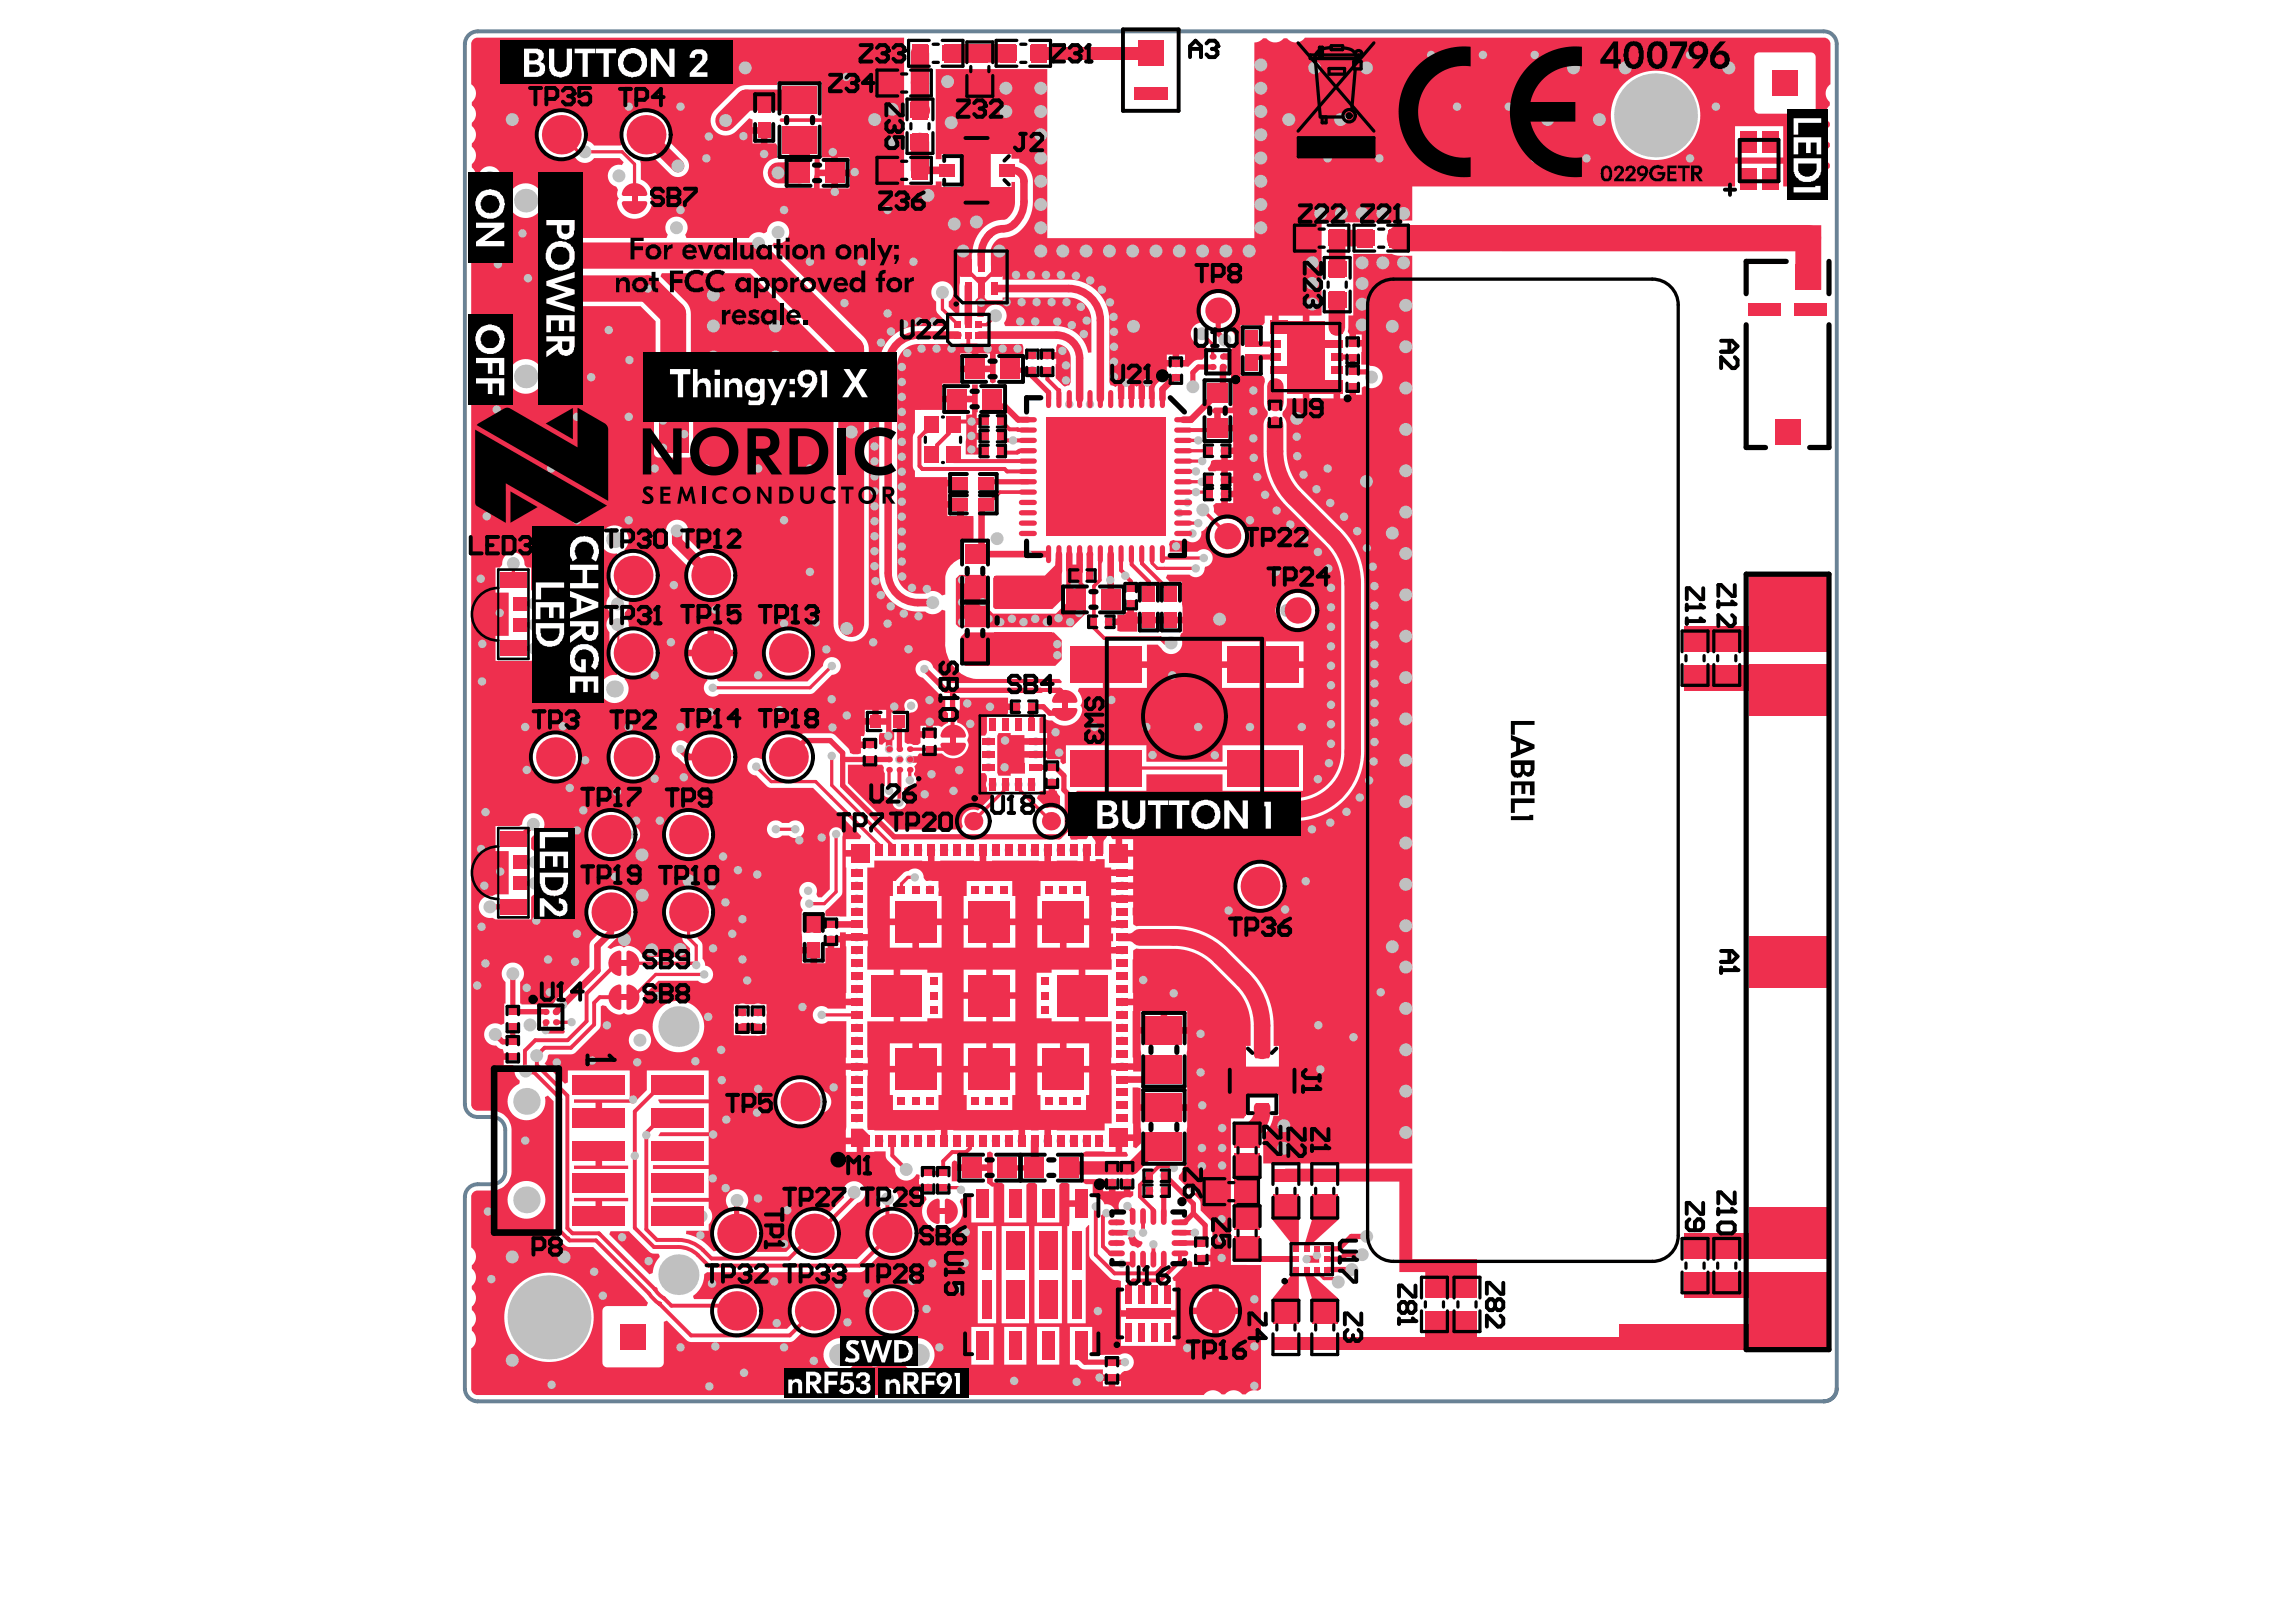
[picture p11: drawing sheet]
<svg xmlns="http://www.w3.org/2000/svg" width="297mm" height="210mm" viewBox="0 0 297 210" stroke-linecap="round" stroke-linejoin="round" font-family="sans-serif">
<path d="M60.6 4.5l.8-.4h.4h174.2a1.67 1.67 0 0 1 1.6 1.6v174a1.67 1.67 0 0 1-1.6 1.6h-174.2a1.67 1.67 0 0 1-1.7-1.6v-24.8a1.67 1.67 0 0 1 1.7-1.7h1.9a1.67 1.67 0 0 0 1.7-1.6v-5.4a1.67 1.67 0 0 0-1.7-1.6h-1.9a1.67 1.67 0 0 1-1.7-1.7v-137.2l.1-.4z" fill="none" stroke="#698295" stroke-width=".51"/>
<g fill="#ee2f4e">
<path d="M144.7 120.8h1.5l.5-.2v1.5l-.5-.3h-1.5z"/>
<path d="M141.5 108.5h1.5l-.2 .5-.1 1.5h-1v-1.5z"/>
<path d="M163.3 142.8h.9l.2 .5v.5h-1.1z"/>
<path d="M162.4 142.8h.9v1h-1.1v-.5z"/>
<path d="M162.2 135.9h1.1v1.1l-.9-.1-.2-.4z"/>
<path d="M163.3 135.9h1.1l-.1 .7-.2 .4h-.8z"/>
<path d="M126.5 37.3h.9v1.5h2.3v-.3h8.5a2.94 2.94 0 0 1 3 2.9v4.2h-.4a4.2 4.2 0 0 0-4.1-3.4h-6.6l-.1-.1a.56 .56 0 0 1 .1-.7 1.44 1.44 0 0 0-1-2 1.44 1.44 0 0 0-1.8 1.5l-.1 .1h-.8z"/>
<path d="M143.4 80h1.2v-.5h1v-.3h.3v-1.1h.8v1.1h.4v.6h1.5v.9h-1.5v1h-2.2l-.3-.1v-.7h-1.2z"/>
<path d="M135.5 45.6h1.1v-.7l.2-.4a1.85 1.85 0 0 1 1.7 1.9v3.1l-.2 .4-.5 .1-1.2-1.1v-2.5h-1.1z"/>
<path d="M135.7 101.2h.8v1.1h.2l.1 .4 .3 .3v1.5a.77 .77 0 0 1-.9 0l-.8 .1-1.3-1.3 .2-.4h.2v-.5l1.2-.1z"/>
<path d="M146.2 159.8l.4-.3h.1a1.19 1.19 0 0 0 1 1.2l.1 .2-.2 .4-.4 .2-.2-.1a.85 .85 0 0 1-.9-.5l-.2-.7z"/>
<path d="M123.2 150.4l.3-.2 .3 .1v.4h3.9v-1.5l.4-.2 .3 .2v3.8l-.3 .3-.4-.2v-1.6h-3.9v1.4h-.7z"/>
<path d="M109.7 99h2v.1h1.7v-.1h.7l.3 .3-.1 .5 .2 .3v1.6a.88 .88 0 0 0-.3 1 .88 .88 0 0 0 1 .5l.3 .3a.88 .88 0 0 0 1.1 1.2 .88 .88 0 0 0 .4-1.5v-1.2l.4-.2a.88 .88 0 0 0 1.1-.4 .88 .88 0 0 0-.3-1.1v-.2a.89 .89 0 0 0 .1-1l.3-.4h-.9v-.8h1l.2-.4h.5v.2h1.7v-.2h.8l.6 .5 .8 .1a2 2 0 0 0 1.7-.8l.3-.7-.1-.5a.48 .48 0 0 1 0-.6l.1-.4a2 2 0 0 0-1.1-1.5l-.4-.1v-1.2l.4-.6v-1.4h6.2v.7h1.1v.9h-1.1v.4l-.3 .3h-2.4v2.3l-.3 .3h-.6v4.8l.6 .1a.98 .98 0 0 1 .2 1v.4l.1 .5v.6h.5l.2 .4-1.9 1.9a1.51 1.51 0 0 0-1.7 .3 1.51 1.51 0 0 0-.2 1.7l-.3 .4h-8.6l-6-5.9z"/>
<path d="M70.8 133.3l.5-.2a.99 .99 0 0 0 1.2 0h.4l.2 .4-.2 .3h-2z"/>
<path d="M74.3 150.8h2.7v-1.9h.9v1.9h3.4v.5h-7z"/>
<path d="M79 159.3h2.4l2.7 2.8a1.47 1.47 0 0 0 1.1 .1l.2 .5a3.3 3.3 0 0 0-1 2l-.4 .2-5.2-5.2z"/>
<path d="M74.3 155h7v.5h-3.4v1.9h-.9v-1.9h-2.7z"/>
<path d="M123.8 31.9h1.4l.5 .5v2.8l.7 .6h1.1l.7-.6v-2.8l.5-.5h1.4v3.4l-.5 .5h-1.4l-.8 .9v1.8l.3 .3v.4h-1.5v-.4l.3-.3v-1.8l-.8-.9h-1.4l-.5-.5z"/>
<path d="M121.5 156.4h.8v.7h-.8z"/>
<path d="M110.1 146.1h1.5l.8 .8v1.5h-2.3z"/>
<path d="M123 95.4h.7v.8h-.7z"/>
<path d="M137.4 90.9h.7v.8h-.7z"/>
<path d="M80.3 124.3h.8v.7h-.8z"/>
<path d="M80.3 128.7h.8v.7h-.8z"/>
<path d="M81.8 25.3h.6v.8h-.6z"/>
<path d="M209.5 171.3h20.1v3.4h-20.1z"/>
<path d="M217.9 164.6h11.7v3.4h-11.7z"/>
<path d="M217.9 159.6h11.7v3.3h-11.7z"/>
<path d="M217.9 81h11.7v3.3h-11.7z"/>
<path d="M217.9 86h11.7v3.4h-11.7z"/>
<path d="M147.2 5.2h3.4v3.4h-3.4z"/>
<path d="M166.3 151.2h16.4v11.7h8.4v5.1h-6.7v-3.4h-3.4v-11.7h-14.7z"/>
<path d="M194.3 29.1h41.3v8.4h-3.3v-5h-38z"/>
<path d="M164.7 173h31.4v1.7h-31.4z"/>
<path d="M178.5 173h31v1.7h-31z"/>
<path d="M124.3 82.4l.6-.6h11.5l1 1v2.5l-.9 .9h-11.6l-.6-.6z"/>
<path d="M128.5 74.8l.3-.3h6.4l1.3-1.4 .2-1.7h.6l.1 .9v5.3l-1.2 1.2h-7.5l-.2-.2z"/>
<path d="M123.7 74.9l.4-.5h3.4l.4 .4v4l.6 .6h8.1l1.3-1.3v-5h2.1v2.3l.5 .4v3.6l-1.8 1.8h-14.7l-.3-.4z"/>
<path d="M167.4 164h.6v4l-1.6 1.6-1.7-1.6 2.7-3.4z"/>
<path d="M168.7 164h.7v.6l3.7 3.4-1.7 1.6-1.7-1.6-1-3.4z"/>
<path d="M170 156.8h3.1v1.1l-3.7 3.4v.6h-.7v-.6z"/>
<path d="M164.7 156.3h3.3v5.6h-.6v-.6l-2.7-3.4z"/>
<path d="M161.3 162.6h6.7v.7h-6.7z"/>
<path d="M168.7 162.5h1.4v-.6h.6v1.5h-2z"/>
<path d="M140.1 152.6h3.8v.4h.4v1.2h1.1v-1.2h.8v1.2h.4v.5a.55 .55 0 0 1-.7 .2 1.15 1.15 0 0 0-1.1 .7 1.15 1.15 0 0 0 .1 1.2l-.1 .3h-.4l-.1-.3a1.15 1.15 0 0 0-1.4-.9 1.14 1.14 0 0 0-1.1-.9l-.4-.4v-1.4h-.9l-.4-.2zM142.7 153.5v.7h.8v-.7z"/>
<path d="M116.9 45.3a2.75 2.75 0 0 1 1.9-.8l6.2-.1 .1-1h.4v1l6.7 .1 .2 .4v.9h-3.6v3.7l-.4 .1-.3-.2v-1.2h-3.9v1.4h-2.3v1.6h3.9v-1.4h.7v3.6h-.1v.7h1.1v.9h-1.1v1h1.1v.9h-1.1v1h1.1v.9h-2.6l.1-5.2h.8v-1.5h-3.9v.9h-3.5v3l-.2 .3-.1 .3v3.7l.1 .3 .2 .3v.8h4.2v.4h1.7v.8h-1.7v1.9h1.7v.5h.4v1.5h1.2l.1 3h-1.8v2.5a2.96 2.96 0 0 0-1.9 2.5v2.1l-.4 .2a1.52 1.52 0 0 0-2.2-.3h-.9a2.68 2.68 0 0 1-2.7-2.7v-26.8a2.74 2.74 0 0 1 .8-2zM126.6 45.7v1.6h1.5v-1.6zM124.2 45.7v1.6h1.5v-1.6zM122.6 65.7v1.1h1.2v-1.1z"/>
<path d="M61.1 5.2l.2-.2 .3-.1h55.4v19.1h4.1v-.5h.7v.7h2.7v-4.3h-2.7v.7h-.7v-11.7h14.4v21.9h26.8v-25.3l.4-.1 .5-.2a.55 .55 0 0 1 .9 0 1.44 1.44 0 0 0 2-.2h.4l.1 .1a1.44 1.44 0 0 0 2.2-.2h67.3l.3 .1 .3 .2 .1 .4v5.3a1.43 1.43 0 0 0-.1 2.3v.4l-.1 .1a1.43 1.43 0 0 0 .1 2.2v.4l-.1 .1a1.44 1.44 0 0 0 .1 2.2v.4l-.1 .1a1.43 1.43 0 0 0 .1 2.1v.5l-.1 .1a1.43 1.43 0 0 0-.1 1.9l-.2 .4h-5.6v-2.9h-6.2v2.9h-41.8v4.4l-1.9 .1-.7 .2h-9.1v12h-1.6v10.8h3.1v-1.6h.9v1.6h.9v-.5h.3v-1.1h.8v1.1h.8v-.9l.4-.2h.1a1.44 1.44 0 0 0 2.1-.9 1.44 1.44 0 0 0-1.5-1.7l-.4-.2h-.8l.1-2.4h-1.2v-.4h-.4v-1.2l-.2-.3v-.5v-1.6h.7v-7.9h5l.7 .2h1.9v117.5h-19.3v-3.4l.1-.4a4.2 4.2 0 0 0 1.2-2.4h.8v-2.7h-4.4v2.7l-.2 .3h-1.7v19h3.9v16l-.4 .3a1.43 1.43 0 0 0-1.5 .4h-.5l-.1-.1a1.44 1.44 0 0 0-2.1 .1h-.5l-.1-.1a1.44 1.44 0 0 0-2.2 .2h-94.1l-.3-.1-.2-.2-.1-.4v-5.3a1.44 1.44 0 0 0 0-2.3v-.4l.2-.1a1.43 1.43 0 0 0-.2-2.2v-.4l.2-.1a1.44 1.44 0 0 0-.2-2.1v-.5l.2-.1a1.43 1.43 0 0 0-.2-2.1v-.5l.2-.1a1.43 1.43 0 0 0-.2-2.2v-6.6l.1-.4 .2-.2 .3-.1h2.1a2.51 2.51 0 0 0 2.5-2.5v-5.4a2.51 2.51 0 0 0-2.5-2.5h-2.1l-.3-.1-.2-.2-.1-.4v-119l.3-.3 .2-.5h.4l.1 .1a1.44 1.44 0 0 0 2.2 .8 1.44 1.44 0 0 0 0-2.3 1.44 1.44 0 0 0-2.2 .8l-.5-.1-.1-.4-.4-.4v-.2a.42 .42 0 0 1 .3-.5 1.43 1.43 0 0 0-.3-2v-.4l.2-.1a1.43 1.43 0 0 0-.2-2.2v-.4l.2-.1a1.44 1.44 0 0 0-.2-2.2v-.4l.2-.1a1.43 1.43 0 0 0-.2-2.2v-5.3zM227.1 7l-.1 .4v6.7a.62 .62 0 0 0 .6 .6h6.7a.62 .62 0 0 0 .6-.6v-6.7a.62 .62 0 0 0-.6-.6h-6.7zM97.4 17.3v1.3h1v-1.3zM70.4 15.2a3.1 3.1 0 0 0-.3 4.1 3.1 3.1 0 0 0 4 .9l.3 .2a1.44 1.44 0 0 0 2.5 .1h3.2l.6 .5-.2 .4a1.46 1.46 0 0 0-1.8 1 1.46 1.46 0 0 0 1.1 1.8l.1 .4-.1 .6 .3 .5-.2 .3v.4a2.28 2.28 0 0 0 2.3 1.9 2.28 2.28 0 0 0 2.2-2l-.3-.6 .2-.3v-.4a2.25 2.25 0 0 0-1.4-1.8v-2l-.1-.3a.39 .39 0 0 1 .5-.4h.6l.7-.1 2.1 2.1a1.44 1.44 0 0 0 2 0 1.44 1.44 0 0 0 0-2l-2.1-2.2a3.1 3.1 0 0 0-3.1-4 3.1 3.1 0 0 0-2.9 4.1l-.3 .4h-3.4l-.5-.4a.8 .8 0 0 1-.7-.7 3.1 3.1 0 0 0-1.8-3.1 3.1 3.1 0 0 0-3.5 .6zM224.5 16.3v4.1h6.2v-4.1zM208.4 14.9a5.8 5.8 0 0 0 11.6 0 5.8 5.8 0 0 0-11.6 0zM108.4 20.4v1.5h1.5v-1.5zM92.5 14.2a1.95 1.95 0 0 0 0 2.8 1.95 1.95 0 0 0 2.8 0l1.6-1.7 .5 .2v1h1.5v.4h.4v1.7h1.1l.2 .3v1.5a1.94 1.94 0 0 0-1.9 2 1.94 1.94 0 0 0 2 1.9h4.6l.1-3.8h.6v1.4h1.5v-1.5h-1.2v-4.6h-5.3l-.1-.3 .1-.2h5.3v-4.7h-5.7v.4l-4.6 .1-.4 .2-.4 .3zM108.4 22.8v1.6h1.5v-1.6zM106 22.8v1.6h1.5v-1.6zM65.8 26a2.25 2.25 0 0 0 4.5 0 2.25 2.25 0 0 0-4.5 0zM128.2 19.9v4.3h2.7v-.7h.4v2.6a2.43 2.43 0 0 1-1.3 2.3 4.3 4.3 0 0 0-4.2 4.4h-.1v1.5h-.4v.5h-1.1l-.1 5.6-.4 .2-1-.9 .1-.7a1.44 1.44 0 0 0 .2-2.1 1.44 1.44 0 0 0-2.2 0 1.44 1.44 0 0 0 .3 2.1l.1 1.3 1.3 1.5-.1 .4h-4a5.1 5.1 0 0 0-4.7 5.1l.1 27.2a5 5 0 0 0 5 4.6l1 .1a1.53 1.53 0 0 0 2.1-.3l.4 .1v4.1a4.6 4.6 0 0 0 4 4.8h10.8l.3 .3-.1 .2h-1.3l-.4 .1-1-.1h-11.8l-2.1-2a1.15 1.15 0 0 0-1.9-.6 1.15 1.15 0 0 0 .6 1.9l2.3 2.3 .6 .3v1.4l.3 .6v1.3l-.8 .5-.4-.2h-.7v1.1h-.4v.5h-1.2v.7l-.3 .2h-.6l-.5-.2-.3 .1-.4-.3v-1.5h.4v-2l.4-.3a.88 .88 0 0 0 .9-1 .88 .88 0 0 0-1.1-.7 .88 .88 0 0 0-.5 1.3l-.2 .4h-1.6v2.3h.4v1.2l-.3 .1v1.1h-.8v-.9l-.5 .4-.4-.1v-1l.1-.4h.8v-1.1h-2.7v1.1l-.1 .4h-.4v.7h1.1v.8h-1.1v.7l-.4 .1h-.6l-.4-.2-.1-.4-.2-.2-1.6-1.6-.4-.3h-3.6h-.3l-.3 .3a3.2 3.2 0 0 0-4.6 2.8l-.4 .3a1.15 1.15 0 0 0-1.8 .6 1.15 1.15 0 0 0 1.1 1.5l1.4 1.3 .4 .2 5.6 .1 6.2 6.2-.1 .4h-1.9v1.4h1.9v.9h-1.9l.1 7.7h-2.7v-.7l1.9-1.9 .3-.4v-7.3a.88 .88 0 0 0-.8-1.2 .88 .88 0 0 0-.8 1.2v6.8l-1.1 1h-.4l-.3-.5a1.15 1.15 0 0 0-1.4-1.4 1.15 1.15 0 0 0-.4 2 1.14 1.14 0 0 0 .1 1.6l-.2 .4 .1 4.4h1.5v.4h.4v1.6h1.1v-1.9h.3v-1.2h.4v-.4h1.2v-.4h.7v.2h2.9l-.1-8.6h.9v-.9h7v-1.4h.8v1.4h.7h5.1v-1.4h.9v1.4h.7h6.8v-1.4h.9v1.4h.7h3.4v-1.4h.9v1.4h.7v-.2h1.2v1.1h.9v.2h2.8v-1.6h-1.8v-.5h-.5v-1.8l-.4-.1a.74 .74 0 0 1-.2-.8 1.44 1.44 0 0 1 1.4-1.4h22.3a9 9 0 0 0 9.1-9v-21.8a10 10 0 0 0-2.2-6.2l-5.8-5.9a7 7 0 0 1-2.1-5v-3.6l-.3-.7a.62 .62 0 0 1 .1-1.1l.2-.5 .1-.9h2.1v-10.8h-3.2v1.6h-.8v-1.6h-1v1l-.2 .3h-2.9v6.5h2.9a1.39 1.39 0 0 1 .1 1.4v2.3l.2 .6 .3 .3a1.41 1.41 0 0 1-.4 1.2l-.1 .6v3.4a10 10 0 0 0 2.9 7.1l5.1 5a7 7 0 0 1 2 5v21.8a6 6 0 0 1-6.1 6h-22.3a4.4 4.4 0 0 0-4.3 4.9l-.3 .4h-1.1v.1h-.9l-.1-.4 .4-.5 .2-.4v-4.7l.4-.4h8.9v-2.1h9.9v2.1h10.4v-5.9h-10.4v2.2h-9.9v-2.2h-10.4v2.3l-.4 .2-.3-.3v-.4h-1.7v-.2h-3l.1 2.1h-1.8v.3h-1.6l-.2-.4v-4.8l.2-.3h1.6v.2h1.7v.4h3v-.6h-1v-2l.4-.2a1.42 1.42 0 0 0 1.3 .6 2.28 2.28 0 0 0 2.3 .5 2.28 2.28 0 0 0 1.5-1.9l-.2-.6 .1-.3 .1-.4-.2-.6-.3-.6v-.2l.1-.2h3.1v-3h.4v-.4h5.3v-2.2h1.4l.4 .5a1.46 1.46 0 0 0 2.1 .5 1.46 1.46 0 0 0 .4-2.1l.2-.4h.1v-1.2h-1.5v-.9h1.5l-.1-4.5h-1.6l-.5-.5 .2-.4h2.9l.1 .1a1.15 1.15 0 0 0 1.8-.9l.1-.3h.2a1.15 1.15 0 0 0 .6-1.7 1.15 1.15 0 0 0-1.8-.2h-3.6l-.1-1 .2-.4 .4-.1 .4 .1h1.4l.2 .1a1.15 1.15 0 0 0 1.2-.2 1.15 1.15 0 0 0 .4-1.1l.4-.3 .3-.3 .3-.1 .3 .3a2.28 2.28 0 0 0 1.7 3.2 2.28 2.28 0 0 0 2.7-2.4 2.28 2.28 0 0 0-3.1-2l-1-1v-.8l.3-.3h.7v-1.2h.4v-.4h1.1v-1h-1.1v-.4h-.4v-1.2l-1.6 .1-.1-.4 .3-.4 .1-.5 .2-.2h1.1v-1.2h.4v-.4h1.1v-2.1h-2v-.4h-.4v-1.9h-.2l-.1-.4 .3-.4h2.3v-3.7h-.1l-.1-1.7-.2-.4 .2-.3-1-.1v-.8h1a1.16 1.16 0 0 1 .5-1 1.44 1.44 0 0 0-.9-2.1v-.5a2.28 2.28 0 0 0 .8-3.1 2.28 2.28 0 0 0-3.2-.8 2.28 2.28 0 0 0-.8 3.1l-.2 .5a1.44 1.44 0 0 0-1.3 1.6 1.44 1.44 0 0 0 1.7 1.2l.3 .3v.7l-.2 .2a.74 .74 0 0 1-.4 .8l-.9 .1-.9 .8-2.7-.1v.7l-.2 .4-1.3 1.4-.1 .5v1.2h-.8v-1.7l-.2 .2-.3-.2v1.7h-.8v-1.7l-.3 .2-.2-.2v1.7h-.9v-1.7l-.2 .2-.2-.2v1.7h-.9v-1.7l-.3 .2-.6-.2-.2-.4v-8.1a5.3 5.3 0 0 0-5.3-5.2h-8.5v-1.4h-1.1v-.5h-.4v-1.8a1.85 1.85 0 0 1 2-1.8 4.4 4.4 0 0 0 3.4-4.2v-3.3a2.59 2.59 0 0 0-1.7-2.2v-.5h-1v-.6zM71.3 29a1.44 1.44 0 0 0 2.8 0 1.44 1.44 0 0 0-2.8 0zM72.3 31.5a2.38 2.38 0 0 0 0 3.3l-.1 .3a2.31 2.31 0 0 0-1.8 2.5 2.31 2.31 0 0 0 2.3 2h10.2l1.9 2v9.7l-.2 .4v6.9a.61 .61 0 0 0 .6 .6h3.9a.61 .61 0 0 0 .6-.6v-6.9l-.1-.3-.2-.2-.1-11.1-.4-.9-3.4-3.4v-.2l.1-.2h11.4l10.8 10.7v34.6a2.28 2.28 0 0 0 2.3 2.3 2.28 2.28 0 0 0 2.3-2.3l-.1-36-.1-.5-.5-.6-11.8-11.8 .2-.4a1.44 1.44 0 0 0 1.9-.9 1.44 1.44 0 0 0-1.1-1.9 1.44 1.44 0 0 0-1.7 1.4l-.4 .2a1.43 1.43 0 0 0-1.9 .6h-8.1l-.2-.4a1.44 1.44 0 0 0-.1-2 1.44 1.44 0 0 0-2 0 1.44 1.44 0 0 0-.1 2l-.2 .4h-12.5l-.8 .2zM129 32.8v1.1h.7v-1.1zM124.2 32.8v1.1h.6v-1.1zM175.4 43.3v.7h.8v-.7zM152.6 45.9v.7h.7v-.7zM151 45.9v.7h.7v-.7zM65.8 48.7a2.25 2.25 0 0 0 4.5 0 2.25 2.25 0 0 0-4.5 0zM157.9 53.5v1.5h1.6v-1.5zM158.8 58.8v.7h.7v-.7zM158.8 60.9v.8h.7v-.8zM158.8 64.4v.7h.7v-.7zM86.6 67.7a1.43 1.43 0 0 0-.3 1.7 2.07 2.07 0 0 0 .3 1.5l2.4 2.5a3.1 3.1 0 0 0 2.6 4.2 3.1 3.1 0 0 0 3.4-3.5 3.1 3.1 0 0 0-4.2-2.5l-1.9-2v-.2a1.44 1.44 0 0 0-.4-1.9 1.44 1.44 0 0 0-1.9 .2zM78.2 68.5a1.83 1.83 0 0 0-.3 2.2 1.83 1.83 0 0 0 1.9 .9l.2 .4a3.1 3.1 0 0 0-1.2 3.1v2.1a1.43 1.43 0 0 0 .1 2 1.2 1.2 0 0 1-.3 1.1 1.43 1.43 0 0 0 .2 1.5v2.1a3.1 3.1 0 0 0 1.2 3.1l-.2 .4a1.83 1.83 0 0 0-2.1 2 1.83 1.83 0 0 0 2.6 1.4 1.83 1.83 0 0 0 .5-2.9l.2-.4a3.1 3.1 0 0 0 4-2.7 3.1 3.1 0 0 0-3.3-3.4l-.4-.4a1.43 1.43 0 0 0-.4-1.2 1.2 1.2 0 0 1 .3-1.1l.1-.7 .3-.4a3.3 3.3 0 0 0 3.3-2.2 3.1 3.1 0 0 0-3.9-3.9l-.2-.4a1.83 1.83 0 0 0 0-2.6 1.83 1.83 0 0 0-2.6 0zM165.4 78a1.47 1.47 0 0 0 .7 2.4 2.28 2.28 0 0 0 3.3 .3 2.28 2.28 0 0 0 0-3.4 2.28 2.28 0 0 0-3.3 .3zM92.4 81.4v2.7h2.7a3.2 3.2 0 0 0-2.7-2.7zM89.7 82.3l-.6 .7-.3 1.1h2.7v-2.7l-1 .3zM65.4 71.9l-.3 .5-.1 .3a.66 .66 0 0 1-.4 .7h-.5v3.3h1.7v5.6h-1.7v3.2h4.6l.4-.1a1.44 1.44 0 0 0 1.5-1.1 1.44 1.44 0 0 0-.8-1.7 .44 .44 0 0 1 .3-.6 1.45 1.45 0 0 0 0-2.3v-.5a1.45 1.45 0 0 0 .4-1.6 1.45 1.45 0 0 0-1.4-.9l-.4-.4v-2.9h-.5a1.69 1.69 0 0 1-.5-1 1.44 1.44 0 0 0-2.3-.5zM163.8 83v2.6h4.8v-2.6zM158.1 83v2.6h4.8v-2.6zM98.9 84.5a3.1 3.1 0 0 0 6.2 0 3.1 3.1 0 0 0-6.2 0zM163.8 86.4v2.6h4.8v-2.6zM158.1 86.4v2.6h4.8v-2.6zM143.5 86.4v2.6h4.9v-2.6zM88.8 84.9a3.2 3.2 0 0 0 2.6 2.7l.1 .4a1.16 1.16 0 0 0-.2 1.7 1.16 1.16 0 0 0 1.7 .1h12l.4-.2 2.2-2.3a1.15 1.15 0 0 0 1.2-1.1 1.15 1.15 0 0 0-1.2-1.2 1.15 1.15 0 0 0-1.1 1.2l-2 2h-11.5l-.2-.2v-.4a3.2 3.2 0 0 0 2.3-2.7zM113.7 91.9v1h.9v-1zM111.9 91.9v1h.9v-1zM119.1 93.9v.7h.7v-.7zM87.2 96.1a1.15 1.15 0 0 0 .5 1.9l.8 .8 .5 .2a3.1 3.1 0 0 0 4.6 1.6 3.1 3.1 0 0 0 .6-4.8 3.1 3.1 0 0 0-4.8 .4h-.5a1.14 1.14 0 0 0-1.7-.1zM132.5 96.4v.8h3v-.8zM78.8 98a3.1 3.1 0 0 0 6.2 0 3.1 3.1 0 0 0-6.2 0zM68.7 98a3.1 3.1 0 0 0 6.3 0 3.1 3.1 0 0 0-6.3 0zM99.6 106.5a1.15 1.15 0 0 0 0 1.6 1.15 1.15 0 0 0 1.6 0h.9a1.15 1.15 0 0 0 1.6 0 1.15 1.15 0 0 0 0-1.6 1.15 1.15 0 0 0-1.6 0h-.9a1.15 1.15 0 0 0-1.6 0zM145.2 108.6v1.4h1.4v-1.4zM86 108a3.1 3.1 0 0 0 6.2 0 3.1 3.1 0 0 0-6.2 0zM76.8 105.8a3.1 3.1 0 0 0 .6 4.8 3.1 3.1 0 0 0 4.6-1.5 1.15 1.15 0 0 0 .8-1.1 1.15 1.15 0 0 0-.9-1.1 3.1 3.1 0 0 0-5.1-1.1zM115.5 114v2h-.4v2.9h6.7v-2.9h-.4v-2h-1.6l-.3-.4a1.19 1.19 0 0 0-.7-1.1 1.19 1.19 0 0 0-1.3 .2l-.6 .3-1 1zM143.8 113.4v.8h2.8v-.8zM64.1 106.9v3.2h1.7v5.6h-1.7l-.4 .3a1.44 1.44 0 0 0-1.8 1.4 1.44 1.44 0 0 0 1.8 1.4l.4 .2h4.6v-2.9l.4-.4a1.44 1.44 0 0 0 1.5-.9 1.44 1.44 0 0 0-.5-1.6v-.5a1.44 1.44 0 0 0 .5-1.6 1.44 1.44 0 0 0-1.5-1l-.4-.3v-1.3l.3-.4a1.44 1.44 0 0 0 1.4-1.4 1.44 1.44 0 0 0-1.4-1.5 1.44 1.44 0 0 0-1.4 1.5l-.4 .2zM143.8 115v.9h2.8v-.9zM159.9 114.7a3.1 3.1 0 0 0 6.2 0 3.1 3.1 0 0 0-6.2 0zM125.1 114v2h-.4v2.9h6.7v-2.9h-.4v-2zM134.6 114v2h-.4v2.9h6.7v-2.9h-.4v-2zM138 119.7v2.9h2.9v-2.9zM134.2 119.7v2.9h2.9v-2.9zM128.4 119.7v2.9h3v-2.9zM124.7 119.7v2.9h2.9v-2.9zM118.9 119.7v2.9h2.9v-2.9zM115.1 119.7v2.9h2.9v-2.9zM107.9 122v.7h.8v-.7zM65.3 125a1.44 1.44 0 0 0 .1 2.1v2.8h-.2v2.5l-.4 .2a1.44 1.44 0 0 0-2.1 .9 1.44 1.44 0 0 0 1.5 1.8l.4 .4 .4 .1 .2 .5h1.1v.9h-1.1v.7h1.1l.3 .3a1.49 1.49 0 0 0 .6 1.6 .48 .48 0 0 1-.4 .7 2.45 2.45 0 0 0 .4 4.3 2.45 2.45 0 0 0 3.3-2.8l.4-.2 .7 .7 .1 17.2 .2 .2 1.5 1.4 3.3 .1 6.6 6.6 .5 .6-.1 .4h-5.1a.62 .62 0 0 0-.7 .6v6.7l.2 .5 .5 .2h6.7a.62 .62 0 0 0 .6-.7v-5.2l.4-.2 2.5 2.5 .3 .2 .3 .1h12.8l.4-.2 1.3-1.1a3.1 3.1 0 0 0 4.5-2.3 3.1 3.1 0 0 0-3.6-3.5 3.1 3.1 0 0 0-2.2 4.5l-.8 .9h-3.8l-.2-.5a3.1 3.1 0 0 0-.8-4.5 3.1 3.1 0 0 0-4.4 1.1h-2.8l-.1-.4 .2-.2a3.6 3.6 0 0 0 1.3-2.6l.3-.3h19.9l.4-.2 2.1-2a3.1 3.1 0 0 0 4.4-1.7 3.1 3.1 0 0 0-2.3-4.1l-.1-.5 .1-.1a1.44 1.44 0 0 0-.3-2 1.44 1.44 0 0 0-2 .3 1.44 1.44 0 0 0 .3 2l-.1 .6a3.1 3.1 0 0 0-1.2 4.2l-1.8 1.8h-4.3l-.1-.4a3.1 3.1 0 0 0 1.7-4.1l2.9-2.8a1.44 1.44 0 0 0 .7-1.9 1.44 1.44 0 0 0-1.9-.7 1.44 1.44 0 0 0-.7 2l-2.1 2a3.1 3.1 0 0 0-3.9 .3 3.1 3.1 0 0 0-.6 3.8l-.9 .9h-3.8l-.2-.4a3.1 3.1 0 0 0-1.1-4.8l-.1-.5a1.44 1.44 0 0 0-.2-2 1.44 1.44 0 0 0-1.9 0 1.44 1.44 0 0 0-.2 1.9l-.1 .5a3.1 3.1 0 0 0-1.3 4.8l-.2 .4h-.3l-.7-.7a5.3 5.3 0 0 0-2.8-1.5v-.4h2.9v-.9a1.44 1.44 0 0 0 0-2.1v-.8h-7.2v-.5h7.2v-3.7h-7.2v-.5h7.2v-3.8h-6.5v-.1l.3-.4h6.2v-3.7h-6.3l-.2-.4v-.1h6.5v-3.8h-8v2.6l-1.8 1.8-.4-.2h-3.6v2h-.9v-2h-2.7v-.4h7.2v-3.8h-8v1.6l-.4 .1-2.6-2.6 .3-.4 .1-.6 .1-.2h2.9h.3l.3-.2 3.1-3.1 .1-.5v-2.4l.3-.1 .4 .1a2.25 2.25 0 0 0 1.6 1.1l.4-.1 .3-.1 .3 .1 .4 .1a2.28 2.28 0 0 0 1.9-2.5l1.9-1.9h5.1a1.15 1.15 0 0 0 1.8-.3 1.15 1.15 0 0 0-.9-1.6v-.5l-.3-.4v-1.9a1.46 1.46 0 0 0-.7-.8l.1-.5a3.1 3.1 0 0 0 1.1-4.9 3.1 3.1 0 0 0-4.9 .4 3.1 3.1 0 0 0 1.8 4.6v.6l.1 .2 .9 .9v1.1h-6.1a2.26 2.26 0 0 0-1.8-1.4l-.4 .1-.3 .1-.3-.1-.4-.1-.9 .4-.5-.2 1.2-1.2 .2-.4 .2-.1a3.1 3.1 0 0 0 1.5-4.5 3.1 3.1 0 0 0-4.8-.7 3.1 3.1 0 0 0 .2 4.8l.1 .5-.7 .8-.2 .4v3l-3.8 3.7-.5 .3-.2 .5-.6 .5-.6-.2h-3.1v-.1h-.2v-2.8l.1-.1a1.44 1.44 0 0 0 0-2 1.44 1.44 0 0 0-2.1 0zM103.8 123.4v1.2h1v-1.2zM128.4 125.5v2.9h3v-2.9zM124.7 125.5v2.9h2.9v-2.9zM94.9 130v4l3.2 .1 1.1-.1v-4l-1.1-.1-.5 .1h-1.1l-.5-.1zM109.4 121.7v.8h.1l-.1 6.7h1.4v.9h-1.4v.4h-2.3a1.15 1.15 0 0 0-1.6 0 1.15 1.15 0 0 0 0 1.7 1.15 1.15 0 0 0 1.6 0h2.4l-.1 5.4h2.9l-.1-5.4h3.4v-6.7h-3.4l.1-3.8zM134.1 125.9v5.9h1.9v.4h3.6v-6.7h-3.6v.4zM128.4 129.3v2.9h3v-2.9zM124.7 129.3v2.9h2.9v-2.9zM116.5 125.5v6.7h3.5v-.4h1.9v-5.9h-1.9v-.4zM151 130.8v2.1h2.6v-2.1zM147.6 130.8v2.1h2.6v-2.1zM81.4 134.6a1.44 1.44 0 0 0 2.8 0 1.44 1.44 0 0 0-2.8 0zM84.4 132.8a3.3 3.3 0 0 0 6.7 0 3.3 3.3 0 0 0-6.7 0zM128.4 135v2.9h3v-2.9zM124.7 135v2.9h2.9v-2.9zM138 135v2.9h2.9v-2.9zM134.2 135v2.9h2.9v-2.9zM118.9 135v2.9h2.9v-2.9zM115.1 135v2.9h2.9v-2.9zM143.8 116.7v.8v1.7h1.4v.9h-1.4v.7h.2v1h-.2v.8h1.4v.8h-1.4v2.1h-3.4v6.7h3.4v5.4h2.8v-.7h-.1l.1-6.8h-1.4v-.9h1.4v-.7h-.1l.1-5.5 .4-.3 4.9 .1a7 7 0 0 1 4.9 2l2.6 2.7a7.1 7.1 0 0 1 2.4 5.2v2.7h-.7v2.6h4.4v-2.6h-.7a20 20 0 0 0-.2-4.3 10.1 10.1 0 0 0-3.1-5.7l-2.6-2.7a10 10 0 0 0-7-2.9l-4.9 .1-.4-.3v-1.1h-.1l.1-1.8zM109.4 138.5v.7h.1l-.1 8h1.9v.4h.4v1.5l2.9-.1v.7l.1 .3 1.1 1.1a1.44 1.44 0 0 0 1 1.6 1.44 1.44 0 0 0 1.7-.7h.5l-.1 1.3h1.2v.8h-1.2v.7h.8l.2 .4a2.27 2.27 0 0 0 1.4 3.8h.3l.3-.2 .3 .2h.4a2.28 2.28 0 0 0 1.6-3.5l.2-.4 .4-.1 .4-.3 .5 .1v3.4h2.8v-4.9l.4-.3h.7l.3 .3v4.9h2.9v-4.9l.3-.3h.8l.3 .3v4.9h2.8v-4.9l.4-.3h.6l.4 .2v2.1h1.5v.9h-1.5v2.1l-.1 .4h-.2v12.5h2.4v-12.3l.3-.4h.1l.1 4.2 2.7 2.8 1.3 .3v3.7h7.1v-3.7h-.3l-.1-.4 1.7-1.7a.69 .69 0 0 1 .5-.6l.3 .2v.6h.8v-1.1h.4v-.4h1.2v-.7l.3-.8-.1-2.5-.2-.5-1.3-1.3v-1l-.2-.4-2.6-2.7a.96 .96 0 0 1 .4-.8l.1-.6 .3-.3h.2l.1-7h-6v4.2l-.6 .6-.4-.2v-.7h-1.4v1.4h.5l.2 .4-.1 .2h-5.7v-.5l.4-.2 3.8 .1v-1.9h.5v-.4h1.8l-.1-6.1 1.1 .1v2.1h6l-.1-2.5 .1-6.6h-6v4.9h-1v-.2h-2.8v6.9h-.9v.9l-6.9-.1v1.4h-.9v-1.4h-.7v.1l-1.8-.1v1.4h-.8v-1.4h-.8v.1l-8.4-.1v1.4h-.9v-1.4h-.7v.1l-8.7-.1-.1-7h.1v-.7zM134.2 138.8v2.9h.4v1.9h5.9v-1.9h.4v-2.9zM124.7 138.8v2.9h.4v1.9h5.9v-1.9h.4v-2.9zM115.1 138.8v2.9h.4v1.9h5.9v-1.9h.4v-2.9zM101.3 140.4a3.1 3.1 0 0 0 .4 4.7 3.1 3.1 0 0 0 4.6-1.1 1.46 1.46 0 0 0 1.2-1.5 1.46 1.46 0 0 0-1.3-1.4 3.1 3.1 0 0 0-4.9-.7zM109.4 148.1v1h1.4v-1zM65.7 155.3a2.45 2.45 0 0 0 4.9 0 2.45 2.45 0 0 0-4.9 0zM155.8 163.2v.7h.8v-.7zM157.7 166.5v2.7h2.7a3.2 3.2 0 0 0-2.7-2.7zM155 167.4l-.6 .7-.3 1.1h2.7v-2.7l-1 .3zM126.5 158.7v12.5h2.4v-12.5zM133.8 158.7v12.5h3.6v-12.5zM129.6 158.7v12.5h3.5v-12.5zM112.3 169.6a3.1 3.1 0 0 0 6.2 0 3.1 3.1 0 0 0-6.2 0zM157.7 170.1v2.7a3.2 3.2 0 0 0 2.7-2.7zM154.1 170.1a3.2 3.2 0 0 0 2.7 2.7v-2.7zM145 170.4v3.8h7.1v-3.8zM65.2 170.5a5.8 5.8 0 0 0 11.6 0 5.8 5.8 0 0 0-11.6 0zM134.2 171.7v4.9h2.8v-4.9zM129.9 171.7v4.9h2.9v-4.9zM125.7 171.7v4.9h2.8v-4.9zM138.4 171.7v4.9h.9l.5 .4 .4 .2h2.5v.7h2.3a.78 .78 0 0 1 .9-.5 1.15 1.15 0 0 0 .7-1.6 1.15 1.15 0 0 0-1.7-.5h-3.6v-3.6zM116.6 175.3a2.16 2.16 0 0 0 4.3 0 2.16 2.16 0 0 0-4.3 0zM106.5 175.3a2.2 2.2 0 0 0 4.4 0 2.2 2.2 0 0 0-4.4 0zM144.3 178.7v.7h.7v-.7zM142.7 178.7v.7h.7v-.7z"/>
</g>
<path d="M155.6 66l3.2 3.2v.2M118.3 113.5h-.8l-.9 .9v.7M81.9 124.7h7.9l.3 .2M91.1 126.1h-6.3l-2.9 2.9" fill="none" stroke="#ee2f4e" stroke-width=".42"/>
<path d="M123.8 54.6l-1.1 1.1M79.5 129h-1.9l-.7 .8M83.6 146.9h.1M83.6 146.6v.3M85.6 140.4l-3.5 3.4v15.1l2.5 2.5h3.2M125.5 147.6v1M85 160.5h2.8M90.3 162.4l1.4 1.4M91 161.8l1 1.1" fill="none" stroke="#ee2f4e" stroke-width=".51"/>
<path d="M79 120.7l-1.7 1.7v3.2l-4.4 4.4" fill="none" stroke="#ee2f4e" stroke-width=".86"/>
<path d="M125.7 56.4h1.8M125.8 58.1l.3 .3M146.3 80.2h5.2M105.3 119.6h5.5" fill="none" stroke="#ee2f4e" stroke-width=".84"/>
<path d="M105 118.9h.5M130.5 151.1h3.3" fill="none" stroke="#ee2f4e" stroke-width=".69"/>
<path d="M133.9 147.6v3.5" fill="none" stroke="#ee2f4e" stroke-width="1"/>
<path d="M155.9 158.6v2.3M152.7 160.9h3.2" fill="none" stroke="#ee2f4e" stroke-width=".67"/>
<path d="M138.3 151.1h7.5M149.3 148.3h1.3" fill="none" stroke="#ee2f4e" stroke-width="1.7"/>
<circle cx="85.3" cy="168.7" r=".25" fill="#ee2f4e"/>
<path d="M77.1 160.5l6.9 6.9M85.4 168.8h.1M85.9 168v.1" fill="none" stroke="#ee2f4e" stroke-width=".51"/>
<circle cx="84.7" cy="166.8" r=".25" fill="#ee2f4e"/>
<path d="M123.4 59.7h9.6M147.7 72.9l4 4M116.4 99.6v4.3M115.4 147.6v1.9M120.7 156.4h-.2M125.5 148.6l-.5 .5h-1.8l-1.2 1.2v1.5h-1.9M128.1 153l.3 .3h.6M84.7 166.8h.1" fill="none" stroke="#ee2f4e" stroke-width=".51"/>
<path d="M84.5 18.3l-.5 .5h1l2.7 2.7" fill="none" stroke="#ee2f4e" stroke-width="1.7"/>
<path d="M130.8 47.1l.7 .8M175 46.8v1.3h1.8M152.7 159.5h2" fill="none" stroke="#ee2f4e" stroke-width=".67"/>
<path d="M87.1 40.6v12.1" fill="none" stroke="#ee2f4e" stroke-width="3.4"/>
<path d="M70.6 130.9h.1" fill="none" stroke="#ee2f4e" stroke-width=".69"/>
<g fill="none" stroke="#ee2f4e" stroke-width=".98">
<path d="M125.3 37v4.9M126.9 32.9v1.4M128 30.3v.1M128.7 37.3h9.5M130.2 22h.9M131.3 28.9l-.1 .1M132.5 23.5v2.6M114.9 47.3v26.8M118.8 43.4h5.1M126.7 43.4h10M139.7 46.4v5.2M142.4 41.4v10.2"/>
<path d="M118.8 78h1.9"/>
</g>
<path d="M165 55v3.4M167.4 64.4l5.1 5.1M175 75.5v21.8M142.2 107.5v.3M145.1 104.8h22.3M147.4 121.3h4.5M157.9 123.8l2.9 2.9M163.3 132.7v3.3M161.3 150.5v7.3M162.5 145.8l-1.2 1.1" fill="none" stroke="#ee2f4e" stroke-width="2.2"/>
<path d="M72.6 17.4l2.2 2.2h5.7l1.6 1.6v3.3M150.4 72.2h5.3M117.7 99.6v1.4M117.7 97h5.5M100.4 107.3h2.5M115.4 109.4v.6M106.3 131.3h4.5" fill="none" stroke="#ee2f4e" stroke-width=".42"/>
<path d="M128.1 51.4l.3 .2" fill="none" stroke="#ee2f4e" stroke-width="1.3"/>
<path d="M127 65.9v5.1M143.7 71.7v5.8" fill="none" stroke="#ee2f4e" stroke-width=".86"/>
<path d="M119 6.9v7.4M123.1 6.9h7.2" fill="none" stroke="#ee2f4e" stroke-width="2.4"/>
<path d="M103.4 13h-6.9l-2.6 2.6M103.4 18.1v4.3h-2.7" fill="none" stroke="#ee2f4e" stroke-width="2.7"/>
<path d="M115 99.6v2.7M113.8 109.4v.6" fill="none" stroke="#ee2f4e" stroke-width=".43"/>
<path d="M133.8 151.1h.1" fill="none" stroke="#ee2f4e" stroke-width="1"/>
<path d="M80 74.7v3.4l-.1 .1M79.9 80.8l.1 .1v3.4" fill="none" stroke="#ee2f4e" stroke-width=".28"/>
<circle cx="123.2" cy="94.6" r=".26" fill="#ee2f4e"/>
<path d="M123.2 92.9v1.7" fill="none" stroke="#ee2f4e" stroke-width=".51"/>
<path d="M109 97.4v4.2l6.7 6.7h21.3M109 98.3h6M119.6 86.6l2.8 2.7h12.2M123.3 89.3l-.1 2.3" fill="none" stroke="#ee2f4e" stroke-width=".69"/>
<path d="M117.7 96.9v.1" fill="none" stroke="#ee2f4e" stroke-width=".42"/>
<circle cx="116.4" cy="93.4" r=".34" fill="#ee2f4e"/>
<path d="M109 97.4l-1.6-1.6h-3.3l-2.1 2.2M116.4 93.4v3.5M136.1 99.3h.5l1 1.1v1.8l.5 .5v4.5l-1.1 1.1" fill="none" stroke="#ee2f4e" stroke-width=".69"/>
<path d="M99.8 101.1h5.7l8.3 8.3" fill="none" stroke="#ee2f4e" stroke-width=".43"/>
<path d="M107.6 86.2l-2.8 2.8h-12.6" fill="none" stroke="#ee2f4e" stroke-width=".42"/>
<circle cx="136.1" cy="99.3" r=".34" fill="#ee2f4e"/>
<path d="M133.4 93.7h.1M134 99.3h2.1M134.6 89.3h.1M136 89.3h1.1l.6 .6M137.7 92.3h-1.9l-.8-.8h-1.6v2.2M66.3 132.8v2h-1.3l-.9-.9M66.3 126v4.9h4.3" fill="none" stroke="#ee2f4e" stroke-width=".69"/>
<path d="M107.6 97.8v3.8l7.8 7.8M108.2 115.4l-1.6 1.5h-1.9" fill="none" stroke="#ee2f4e" stroke-width=".42"/>
<path d="M69.3 134.6l-1.4 1.4v2.5l.1 .1M110.5 154.3v.6l-4.7 4.7" fill="none" stroke="#ee2f4e" stroke-width=".51"/>
<circle cx="66.3" cy="126" r=".34" fill="#ee2f4e"/>
<path d="M81.9 98.6h.1M81.9 98v.6M105.3 159.6h.5M114.8 155.1v3.9l.6 .6-4.2 4.2h-19.5M115.4 149.5l1.8 1.8M137.2 147.6h.1M141.8 156.1v6.3l2.4 2.4h5.4l1-1.1v-.8M143.1 157l-.4 .4v3.9M145.9 156.1l.6 .6v.7M151.9 151.1l-.1-.2h-1.9l-1.2 1.3M105.3 169.6l-3.1 3.2h-12.8" fill="none" stroke="#ee2f4e" stroke-width=".51"/>
<path d="M97.8 99.2l2 1.9" fill="none" stroke="#ee2f4e" stroke-width=".43"/>
<path d="M96 132.9h2.1" fill="none" stroke="#ee2f4e" stroke-width="1"/>
<path d="M105.3 119.4v.2" fill="none" stroke="#ee2f4e" stroke-width=".69"/>
<path d="M153.1 59.7h2.4M66.4 72.9v2.2M149.7 73.6h5M153.1 63.7h3.2M153.1 62.3h3.2M153.1 61h1.6M143.1 99.4h20.3M108.2 107.9v7.5M130.1 101.5v.6l-4.2 4.2M131.8 101.5v.6l4.2 4.2M103.5 142.6h2.6" fill="none" stroke="#ee2f4e" stroke-width=".42"/>
<path d="M157.6 40.2v2.9l.9 .9M150.6 152.2h.2l3.6 3.6v1.2M176.8 160h-2l-1.6 1.6" fill="none" stroke="#ee2f4e" stroke-width=".67"/>
<path d="M105.3 119.6h.1" fill="none" stroke="#ee2f4e" stroke-width=".84"/>
<path d="M88 96.9l1.1 1.1h2.9M150.6 138.4l-1.4 1.3h-4" fill="none" stroke="#ee2f4e" stroke-width=".86"/>
<path d="M149.3 148.3l-2.8 2.8h-.7" fill="none" stroke="#ee2f4e" stroke-width="1.7"/>
<circle cx="154.7" cy="73.6" r=".21" fill="#ee2f4e"/>
<path d="M142.9 82.6h7.2l.6 .6" fill="none" stroke="#ee2f4e" stroke-width=".47"/>
<path d="M102 98l.8 .8v.5" fill="none" stroke="#ee2f4e" stroke-width="1"/>
<path d="M134 6.9h.4M88 96.9h.1M100.9 83.4l1.1 1.1M79 118v2.7M72.9 130l-1 1" fill="none" stroke="#ee2f4e" stroke-width=".86"/>
<path d="M69.2 78.1h-1.9M66.4 83.9h2.8M67.3 80.8h1.9M63.4 117.4h3M63.4 117.4h.1M67.3 111.6h1.9M67.3 114.3h.1M67.3 114.3h1.9M69 106.7l-1.9 1.8h-.7M95.4 155.3l-.1 4.3" fill="none" stroke="#ee2f4e" stroke-width=".67"/>
<path d="M73.9 33.1h24.1M181.1 30.8h52.8" fill="none" stroke="#ee2f4e" stroke-width="3.4"/>
<path d="M79 108h2.7M64 133.8l.1 .1M76.9 129.8v2.8l-3 3h-3.4l-1.1 1M79.5 124.9l-3.6 3.7v3.6l-2.5 2.4h-4.1" fill="none" stroke="#ee2f4e" stroke-width=".51"/>
<path d="M89.1 118v3.4l1 1v2.5" fill="none" stroke="#ee2f4e" stroke-width=".42"/>
<path d="M70.6 132.3v1" fill="none" stroke="#ee2f4e" stroke-width=".57"/>
<path d="M71.9 132.3h2M73.9 132.3h.1" fill="none" stroke="#ee2f4e" stroke-width=".43"/>
<path d="M119 22h3.5" fill="none" stroke="#ee2f4e" stroke-width=".98"/>
<circle cx="148.9" cy="6.9" r=".43" fill="#ee2f4e"/>
<path d="M119 18.4v3.6" fill="none" stroke="#ee2f4e" stroke-width="2.4"/>
<path d="M119 22h.1" fill="none" stroke="#ee2f4e" stroke-width=".98"/>
<g fill="#ee2f4e">
<circle cx="119" cy="14.3" r="1.2"/>
<circle cx="119" cy="22" r=".49"/>
</g>
<path d="M131.5 47.9h2.1v.8l2.1 2.1M156.9 47.5h-1.9l-.7 .7v1.9M173 46.2h1.4M176.8 48.1l.6 .7M154.4 157l-1.2 1.2h-.5M158.1 148.6h-2.6v2.3" fill="none" stroke="#ee2f4e" stroke-width=".67"/>
<path d="M173 38.9v3.5M176.6 30.8l-3.6 .1v3.9M165 50v2.1" fill="none" stroke="#ee2f4e" stroke-width="2.2"/>
<path d="M87.6 68.7v1.4l4.4 4.4" fill="none" stroke="#ee2f4e" stroke-width="1.3"/>
<path d="M121.9 37.8v2.2l2 2M128.8 40.9l-1.2 1.1h-1M153.1 58.3h3.4M153.1 57h1.9M155.5 43.2l1.4 1.4v1.6M153.1 67.7h1.9M156.3 63.7l.2 .2M156.5 62.1l-.2 .2M122 153.7h2l.3 .3" fill="none" stroke="#ee2f4e" stroke-width=".42"/>
<path d="M120.6 55v.2l-.7 .6h-.2l-.7 .8v3.7M122.7 55.7v.4l-1.5 1.5v.6M123.8 54.6h1.9M129.4 54.5l.2 .3h.2M135.5 47.9h.1M157.5 55.4l-.2 .3h-4.2M135.3 71.7h.4M146.4 71.7h.1M147.7 71.7h.1M142.7 161.3l.9 .9h.8M146 166.3v2" fill="none" stroke="#ee2f4e" stroke-width=".51"/>
<path d="M83.6 17.4l.9 .9" fill="none" stroke="#ee2f4e" stroke-width="1.7"/>
<path d="M72.7 37.3h11.1l3.3 3.3M98 33.1l12.1 12.1v35.5" fill="none" stroke="#ee2f4e" stroke-width="3.4"/>
<path d="M152.1 48.9l-.1 .1M152.2 49v-.1h-.3l-1.5 1.5v1.2M158.1 50.3l-4 4h-1M158.2 47.5v2.8M127 71l.7 .7h7.6M127.6 65.3l-.6 .6M141 71.7h.1" fill="none" stroke="#ee2f4e" stroke-width=".86"/>
<path d="M129.4 63.7l-1 1h-.2M141.5 75.9v5.4l1.4 1.3M142.4 71.7h-.1" fill="none" stroke="#ee2f4e" stroke-width=".47"/>
<path d="M129.2 52.6h.8l1.7 1.7" fill="none" stroke="#ee2f4e" stroke-width=".78"/>
<path d="M127.5 54.5l-1.8 .1" fill="none" stroke="#ee2f4e" stroke-width=".84"/>
<circle cx="136.9" cy="50.5" r=".26" fill="#ee2f4e"/>
<path d="M135.7 50.8v.8M133 62.3h-5.2l-.2 .2" fill="none" stroke="#ee2f4e" stroke-width=".67"/>
<path d="M129.4 56.4v.1M129.6 56.7h.1M131.7 58.5l-.1 .1h-2.1M135.5 47.9v1.2l1.5 1.4v1.1M130 60.7l.3 .3h2.7" fill="none" stroke="#ee2f4e" stroke-width=".51"/>
<path d="M129.4 63.7h3.6" fill="none" stroke="#ee2f4e" stroke-width=".47"/>
<circle cx="131.7" cy="58.5" r=".26" fill="#ee2f4e"/>
<g fill="none" stroke="#ee2f4e" stroke-width=".51">
<path d="M121.2 58.2l-.6 .6M123.1 59.3l.3 .4M129.4 58.4l.1 .2M129.4 56.5l.2 .2M129.6 56.7l.3 .3h3.1M129.8 54.8l.8 .8 2.4 .1M133 58.3h-1.1l-.2 .2M119 60.3l.3 .4M119.3 60.7h10.7M119.3 60.7h.1M145 71.7v2.1l1.3 1.4v1M146.4 71.7v1.3l2.2 2.3v1.6"/>
<path d="M147.7 71.7v1.2M151.5 76.9h.2M83.6 146.9v12.2l1.4 1.4M84.5 145.7h.1M85.6 144.7l-2 1.9M94.6 169l.7 .6"/>
</g>
<path d="M129.1 51.7v.8l.1 .1M131.7 54.3h1.3" fill="none" stroke="#ee2f4e" stroke-width=".78"/>
<path d="M126.1 58.4h1.4M126.2 76.2h.1M146.3 78.7v1.5h-1.4" fill="none" stroke="#ee2f4e" stroke-width=".84"/>
<path d="M142.3 71.7v3.4l-.8 .8" fill="none" stroke="#ee2f4e" stroke-width=".47"/>
<path d="M149.1 71.7v1.2l.6 .7M170.4 164.3v.2l.9 1h1.4l.4 .4" fill="none" stroke="#ee2f4e" stroke-width=".42"/>
<path d="M137 71.7v2.2l-1.1 1.1h-1.9l-1.6 1.7M138.3 71.7v1.9l.8 .9M139.7 71.7v2.2l-.6 .5M141 74.5h.1M141 71.7v2.8M143.7 77.5v.1" fill="none" stroke="#ee2f4e" stroke-width=".86"/>
<path d="M126.5 84.4h5.4M130.7 83.9l-.4 .5" fill="none" stroke="#ee2f4e" stroke-width="1.7"/>
<path d="M162.8 46.2h-.4l-.5 .5M154.4 157l1.5 1.6M171.7 164.3h3.2M171.7 161.6h1.5M176.2 162.4h-2.1l-.6 .6h-1.8" fill="none" stroke="#ee2f4e" stroke-width=".67"/>
<circle cx="162.8" cy="46.2" r=".34" fill="#ee2f4e"/>
<path d="M161.9 44l.5 .5h2.6M162.8 46.2h2.2" fill="none" stroke="#ee2f4e" stroke-width=".67"/>
<circle cx="162.8" cy="44.5" r=".34" fill="#ee2f4e"/>
<path d="M68.2 138.8h.9l3.4 3.4v17.1M69.4 136.6v1.2l4 4v17.1l.7 .7h3.4l7.2 7.2M105.3 159.6l-3.2 3.3h-10.1M73.4 160.3l.3 .2h3.4M85.4 168.8l4 4M85.9 168.1l1 .9" fill="none" stroke="#ee2f4e" stroke-width=".51"/>
<circle cx="73.4" cy="160.3" r=".25" fill="#ee2f4e"/>
<path d="M72.5 159.3l.9 1M85.6 140.4h2.1M85.6 144.7h2.1M148.4 152.4l-.9 1v1.4l1.6 1.7 .1 .1v.8M86.9 169h7.7" fill="none" stroke="#ee2f4e" stroke-width=".51"/>
<path d="M139.9 175.5v.3l.5 .5h5.1" fill="none" stroke="#ee2f4e" stroke-width=".67"/>
<circle cx="154.7" cy="159.5" r=".25" fill="#ee2f4e"/>
<path d="M149.2 160.9v.1" fill="none" stroke="#ee2f4e" stroke-width=".51"/>
<circle cx="149.2" cy="161" r=".25" fill="#ee2f4e"/>
<path d="M147.9 157.4v2.1M149.2 161v1.9" fill="none" stroke="#ee2f4e" stroke-width=".51"/>
<g fill="#ee2f4e">
<circle cx="147.9" cy="159.5" r=".25"/>
<circle cx="146.4" cy="159.5" r=".34"/>
</g>
<path d="M144.4 159.5h2M150.6 154.1v3.3M155.9 160.9h.1" fill="none" stroke="#ee2f4e" stroke-width=".67"/>
<path d="M145.1 163.5h.1M146.5 162.9v.5l-.1 .1h-1.3M152.7 162.2v1l-2.6 2.5h-3.5l-.6 .6" fill="none" stroke="#ee2f4e" stroke-width=".51"/>
<g fill="#ee2f4e">
<path d="M104.3 118.2h1.9v2.5h-1.9z" fill-rule="evenodd"/>
<path d="M134.4 89.1h1.8v.5h-1.8z" fill-rule="evenodd"/>
<path d="M123 91.3h.5v1.9h-.5z" fill-rule="evenodd"/>
<path d="M171.4 49.2h.9v1.7h-.9z" fill-rule="evenodd"/>
<path d="M165.7 41.5h.9v1.7h-.9z" fill-rule="evenodd"/>
<path d="M165.7 47.4h.9v.9h-.9z" fill-rule="evenodd"/>
<path d="M171.4 44.1h.9v.9h-.9z" fill-rule="evenodd"/>
<path d="M134.5 6.1h14.4v1.6h-14.4z" fill-rule="evenodd"/>
<path d="M184.4 169.6h6.7v3.7h-6.7z" fill-rule="evenodd"/>
<path d="M85.2 51.7h3.9v6.9h-3.9z" fill-rule="evenodd"/>
</g>
<path d="M84 167.4l.7 .8 .7 .6M84.7 166.8a3.6 3.6 0 0 0 1.2 1.2M87.8 160.5a4.5 4.5 0 0 1 3.2 1.3M87.8 161.4a3.6 3.6 0 0 1 2.5 1" fill="none" stroke="#ee2f4e" stroke-width=".51"/>
<path d="M128 30.4a3.6 3.6 0 0 0-1.1 2.5M131.1 22a1.4 1.4 0 0 1 1.4 1.5M131.2 29a2.28 2.28 0 0 1-1.8 .6 2.48 2.48 0 0 0-1.4 .7M132.5 26.1a3.9 3.9 0 0 1-1.2 2.8M138.2 37.3a4.1 4.1 0 0 1 4.2 4.1M118.8 43.4a3.9 3.9 0 0 0-3.9 3.9M136.7 43.4a3 3 0 0 1 3 3M114.9 74.1a3.8 3.8 0 0 0 3.9 3.9" fill="none" stroke="#ee2f4e" stroke-width=".98"/>
<path d="M165 58.4a8.5 8.5 0 0 0 2.4 6M172.5 69.5a8.5 8.5 0 0 1 2.5 6M175 97.3a7.4 7.4 0 0 1-2.2 5.2M145.1 104.8a2.93 2.93 0 0 0-2.9 3M172.8 102.5a7.6 7.6 0 0 1-5.4 2.3M151.9 121.3a8.5 8.5 0 0 1 6 2.5M160.8 126.7a8.5 8.5 0 0 1 2.5 6M163.3 143.8a2.7 2.7 0 0 1-.8 2" fill="none" stroke="#ee2f4e" stroke-width="2.2"/>
<g fill="#c0c0c0">
<circle cx="152.1" cy="70.7" r=".54"/>
<circle cx="153.6" cy="65" r=".54"/>
<circle cx="152.6" cy="66.4" r=".54"/>
<circle cx="145.7" cy="49.5" r=".54"/>
<circle cx="116.7" cy="117.5" r=".54"/>
<circle cx="118.3" cy="113.5" r=".54"/>
<circle cx="120.3" cy="115.1" r=".54"/>
<circle cx="93.8" cy="116.8" r=".54"/>
<circle cx="92.1" cy="114.6" r=".54"/>
<circle cx="88" cy="122.9" r=".84"/>
<circle cx="84.3" cy="122.9" r=".84"/>
<circle cx="80.8" cy="121.6" r=".84"/>
<circle cx="83.1" cy="115.9" r=".84"/>
<circle cx="89.2" cy="114" r=".84"/>
<circle cx="83.1" cy="110.6" r=".84"/>
<circle cx="74.9" cy="148.9" r=".54"/>
<circle cx="77.5" cy="144.7" r=".54"/>
<circle cx="83.6" cy="146.9" r=".54"/>
<circle cx="82.1" cy="149.6" r=".54"/>
<circle cx="126.9" cy="39.2" r=".54"/>
<circle cx="124.6" cy="32.5" r=".84"/>
<circle cx="129.3" cy="32.5" r=".84"/>
<circle cx="100.3" cy="46.2" r=".84"/>
<circle cx="100.3" cy="42.2" r=".84"/>
<circle cx="92.3" cy="46.2" r=".84"/>
<circle cx="92.3" cy="42.2" r=".84"/>
<circle cx="92.3" cy="38.2" r=".84"/>
<circle cx="131.4" cy="156.9" r=".54"/>
<circle cx="125.6" cy="151.1" r=".54"/>
<circle cx="127.2" cy="147.6" r=".54"/>
<circle cx="135.5" cy="147.6" r=".54"/>
<circle cx="133.8" cy="151.1" r=".54"/>
<circle cx="123.1" cy="156.4" r=".54"/>
<circle cx="107.6" cy="90.5" r=".54"/>
<circle cx="115.7" cy="91.4" r=".54"/>
<circle cx="114.9" cy="95.2" r=".54"/>
<circle cx="125.1" cy="91" r=".54"/>
<circle cx="120.2" cy="90.6" r=".54"/>
<circle cx="120.3" cy="93.4" r=".54"/>
<circle cx="79.9" cy="78.2" r=".84"/>
<circle cx="79.9" cy="80.8" r=".84"/>
<circle cx="75.7" cy="19.6" r=".84"/>
<circle cx="87.7" cy="21.5" r=".84"/>
<circle cx="80.1" cy="22.8" r=".84"/>
<circle cx="87.5" cy="29.5" r=".84"/>
<circle cx="72.7" cy="29" r=".84"/>
<circle cx="109.5" cy="10" r=".54"/>
<circle cx="91.7" cy="17.7" r=".54"/>
<circle cx="96.2" cy="17.6" r=".54"/>
<circle cx="98.9" cy="19.9" r=".54"/>
<circle cx="107.7" cy="19.7" r=".54"/>
<circle cx="110.6" cy="22.3" r=".54"/>
<circle cx="108" cy="24.8" r=".54"/>
<circle cx="93.9" cy="15.6" r=".84"/>
<circle cx="100.4" cy="107.3" r=".54"/>
<circle cx="102.9" cy="107.3" r=".54"/>
<circle cx="106.3" cy="131.3" r=".54"/>
<circle cx="121.9" cy="37.8" r=".84"/>
<circle cx="112.5" cy="96.4" r=".54"/>
<circle cx="113.3" cy="93.4" r=".54"/>
<circle cx="115" cy="102.3" r=".54"/>
<circle cx="116.4" cy="103.9" r=".54"/>
<circle cx="117.7" cy="98.3" r=".54"/>
<circle cx="117.7" cy="101" r=".54"/>
<circle cx="115" cy="96.9" r=".54"/>
<circle cx="117.9" cy="91.3" r=".54"/>
<circle cx="108.5" cy="166.2" r=".54"/>
<circle cx="100.2" cy="165.8" r=".54"/>
<circle cx="92.1" cy="166.1" r=".54"/>
<circle cx="147.9" cy="126.8" r=".54"/>
<circle cx="151.9" cy="128.5" r=".54"/>
<circle cx="155.3" cy="133.8" r=".54"/>
<circle cx="155.3" cy="138.8" r=".54"/>
<circle cx="155.5" cy="143" r=".54"/>
<circle cx="107.9" cy="140.7" r=".54"/>
<circle cx="103.8" cy="130.3" r=".54"/>
<circle cx="106.3" cy="108.4" r=".54"/>
<circle cx="103.4" cy="108.7" r=".54"/>
<circle cx="86.8" cy="83.1" r=".54"/>
<circle cx="87.2" cy="75.7" r=".54"/>
<circle cx="92.6" cy="78.9" r=".54"/>
<circle cx="106.9" cy="84" r=".54"/>
<circle cx="113" cy="83.1" r=".54"/>
<circle cx="117.5" cy="84" r=".54"/>
<circle cx="136.6" cy="94.8" r=".54"/>
<circle cx="137" cy="97.4" r=".54"/>
<circle cx="107.7" cy="94.1" r=".54"/>
<circle cx="109.6" cy="92.6" r=".54"/>
<circle cx="125.5" cy="93.7" r=".54"/>
<circle cx="128.1" cy="91.5" r=".54"/>
<circle cx="130" cy="99.3" r=".54"/>
<circle cx="130" cy="95.8" r=".54"/>
<circle cx="123.4" cy="102.3" r=".54"/>
<circle cx="119.6" cy="102.8" r=".54"/>
<circle cx="120.5" cy="100.2" r=".54"/>
<circle cx="136.1" cy="101.2" r=".54"/>
<circle cx="108.2" cy="107.9" r=".54"/>
<circle cx="124.1" cy="99.7" r=".54"/>
<circle cx="116.4" cy="98.3" r=".54"/>
<circle cx="107.6" cy="97.8" r=".54"/>
<circle cx="110.5" cy="154.3" r=".84"/>
<circle cx="104.7" cy="116.9" r=".54"/>
<circle cx="107.6" cy="86.2" r=".54"/>
<circle cx="92.2" cy="89" r=".54"/>
<circle cx="97.8" cy="99.2" r=".54"/>
<circle cx="98.1" cy="132.9" r=".54"/>
<circle cx="96" cy="131" r=".54"/>
<circle cx="98.1" cy="131" r=".54"/>
<circle cx="135.5" cy="121.3" r=".54"/>
<circle cx="104.5" cy="115.3" r=".54"/>
<circle cx="128.4" cy="101.5" r=".54"/>
<circle cx="127.9" cy="99.3" r=".54"/>
<circle cx="127.9" cy="97.6" r=".54"/>
<circle cx="127.9" cy="96" r=".54"/>
<circle cx="158.5" cy="44" r=".84"/>
<circle cx="155.6" cy="66" r=".84"/>
<circle cx="106.1" cy="142.6" r=".84"/>
<circle cx="166.5" cy="79" r=".84"/>
<circle cx="157.8" cy="80.1" r=".84"/>
<circle cx="117.2" cy="151.3" r=".84"/>
<circle cx="115.1" cy="171.1" r=".84"/>
<circle cx="170.5" cy="100.8" r=".54"/>
<circle cx="171.9" cy="98.8" r=".54"/>
<circle cx="172.2" cy="96.2" r=".54"/>
<circle cx="172.2" cy="93.7" r=".54"/>
<circle cx="172.2" cy="91.2" r=".54"/>
<circle cx="172.2" cy="88.7" r=".54"/>
<circle cx="172.2" cy="86.2" r=".54"/>
<circle cx="172.2" cy="83.6" r=".54"/>
<circle cx="172.2" cy="81.1" r=".54"/>
<circle cx="172.2" cy="78.6" r=".54"/>
<circle cx="172.2" cy="76.1" r=".54"/>
<circle cx="171.8" cy="73.6" r=".54"/>
<circle cx="170.5" cy="71.4" r=".54"/>
<circle cx="168.7" cy="69.7" r=".54"/>
<circle cx="166.9" cy="67.9" r=".54"/>
<circle cx="165.2" cy="66.1" r=".54"/>
<circle cx="163.7" cy="64" r=".54"/>
<circle cx="162.6" cy="61.7" r=".54"/>
<circle cx="162.2" cy="59.2" r=".54"/>
<circle cx="162.1" cy="56.7" r=".54"/>
<circle cx="167.8" cy="56.5" r=".54"/>
<circle cx="167.8" cy="59" r=".54"/>
<circle cx="168.6" cy="61.4" r=".54"/>
<circle cx="170.3" cy="63.3" r=".54"/>
<circle cx="172.1" cy="65.1" r=".54"/>
<circle cx="173.9" cy="66.9" r=".54"/>
<circle cx="175.6" cy="68.7" r=".54"/>
<circle cx="176.8" cy="70.9" r=".54"/>
<circle cx="177.6" cy="73.3" r=".54"/>
<circle cx="177.8" cy="75.8" r=".54"/>
<circle cx="177.8" cy="78.4" r=".54"/>
<circle cx="177.8" cy="80.9" r=".54"/>
<circle cx="177.8" cy="83.4" r=".54"/>
<circle cx="177.8" cy="85.9" r=".54"/>
<circle cx="177.8" cy="88.5" r=".54"/>
<circle cx="177.8" cy="91" r=".54"/>
<circle cx="177.8" cy="93.5" r=".54"/>
<circle cx="177.8" cy="96" r=".54"/>
<circle cx="177.7" cy="98.5" r=".54"/>
<circle cx="177.1" cy="101" r=".54"/>
<circle cx="175.9" cy="103.2" r=".54"/>
<circle cx="174.2" cy="105.1" r=".54"/>
<circle cx="172.1" cy="106.5" r=".54"/>
<circle cx="169.7" cy="107.3" r=".54"/>
<circle cx="167.2" cy="107.6" r=".54"/>
<circle cx="164.9" cy="107.6" r=".54"/>
<circle cx="159.6" cy="107.6" r=".54"/>
<circle cx="157.1" cy="107.6" r=".54"/>
<circle cx="154.6" cy="107.6" r=".54"/>
<circle cx="176.8" cy="160" r=".84"/>
<circle cx="163" cy="114.7" r=".54"/>
<circle cx="163.4" cy="99.4" r=".54"/>
<circle cx="162.1" cy="50.5" r=".54"/>
<circle cx="71.9" cy="98" r=".54"/>
<circle cx="107.5" cy="121.5" r=".54"/>
<circle cx="95.3" cy="169.6" r=".54"/>
<circle cx="105.3" cy="169.6" r=".54"/>
<circle cx="151.9" cy="151.1" r=".54"/>
<circle cx="143.1" cy="157" r=".54"/>
<circle cx="145.8" cy="153" r=".54"/>
<circle cx="143.9" cy="153" r=".54"/>
<circle cx="150.6" cy="152.2" r=".54"/>
<circle cx="145.9" cy="156.1" r=".54"/>
<circle cx="141.8" cy="156.1" r=".54"/>
<circle cx="137.5" cy="119.3" r=".54"/>
<circle cx="139.6" cy="117.3" r=".54"/>
<circle cx="135.5" cy="117.3" r=".54"/>
<circle cx="139.6" cy="121.3" r=".54"/>
<circle cx="128" cy="119.3" r=".54"/>
<circle cx="130" cy="117.3" r=".54"/>
<circle cx="126" cy="117.3" r=".54"/>
<circle cx="126" cy="121.3" r=".54"/>
<circle cx="130" cy="121.3" r=".54"/>
<circle cx="118.5" cy="119.3" r=".54"/>
<circle cx="116.4" cy="121.3" r=".54"/>
<circle cx="120.5" cy="121.3" r=".54"/>
<circle cx="116" cy="128.8" r=".54"/>
<circle cx="118" cy="126.8" r=".54"/>
<circle cx="114" cy="126.8" r=".54"/>
<circle cx="114" cy="130.8" r=".54"/>
<circle cx="118" cy="130.8" r=".54"/>
<circle cx="128" cy="128.8" r=".54"/>
<circle cx="130" cy="126.8" r=".54"/>
<circle cx="126" cy="126.8" r=".54"/>
<circle cx="126" cy="130.8" r=".54"/>
<circle cx="130" cy="130.8" r=".54"/>
<circle cx="140" cy="128.8" r=".54"/>
<circle cx="142" cy="126.8" r=".54"/>
<circle cx="138" cy="126.8" r=".54"/>
<circle cx="138" cy="130.8" r=".54"/>
<circle cx="142" cy="130.8" r=".54"/>
<circle cx="137.5" cy="138.4" r=".54"/>
<circle cx="139.6" cy="136.4" r=".54"/>
<circle cx="135.5" cy="136.4" r=".54"/>
<circle cx="135.5" cy="140.4" r=".54"/>
<circle cx="139.6" cy="140.4" r=".54"/>
<circle cx="128" cy="138.4" r=".54"/>
<circle cx="130" cy="136.4" r=".54"/>
<circle cx="126" cy="136.4" r=".54"/>
<circle cx="126" cy="140.4" r=".54"/>
<circle cx="130" cy="140.4" r=".54"/>
<circle cx="120.5" cy="140.4" r=".54"/>
<circle cx="116.4" cy="140.4" r=".54"/>
<circle cx="116.4" cy="136.4" r=".54"/>
<circle cx="120.5" cy="136.4" r=".54"/>
<circle cx="118.5" cy="138.4" r=".54"/>
<circle cx="144.7" cy="147.2" r=".54"/>
<circle cx="145.2" cy="138" r=".54"/>
<circle cx="145.2" cy="134.7" r=".54"/>
<circle cx="145.2" cy="133" r=".54"/>
<circle cx="145.2" cy="131.3" r=".54"/>
<circle cx="145.2" cy="129.7" r=".54"/>
<circle cx="145.2" cy="123" r=".54"/>
<circle cx="145.2" cy="119.6" r=".54"/>
<circle cx="145.2" cy="116.3" r=".54"/>
<circle cx="145.2" cy="114.6" r=".54"/>
<circle cx="144.7" cy="110.4" r=".54"/>
<circle cx="140.6" cy="110" r=".54"/>
<circle cx="138.9" cy="110" r=".54"/>
<circle cx="137.2" cy="110" r=".54"/>
<circle cx="135.5" cy="110" r=".54"/>
<circle cx="133.9" cy="110" r=".54"/>
<circle cx="132.2" cy="110" r=".54"/>
<circle cx="130.5" cy="110" r=".54"/>
<circle cx="128.8" cy="110" r=".54"/>
<circle cx="127.2" cy="110" r=".54"/>
<circle cx="125.5" cy="110" r=".54"/>
<circle cx="123.8" cy="110" r=".54"/>
<circle cx="122.1" cy="110" r=".54"/>
<circle cx="120.5" cy="110" r=".54"/>
<circle cx="118.8" cy="110" r=".54"/>
<circle cx="117.1" cy="110" r=".54"/>
<circle cx="111.3" cy="110.4" r=".54"/>
<circle cx="110.8" cy="112.9" r=".54"/>
<circle cx="110.8" cy="114.6" r=".54"/>
<circle cx="110.8" cy="116.3" r=".54"/>
<circle cx="110.8" cy="118" r=".54"/>
<circle cx="110.8" cy="121.3" r=".54"/>
<circle cx="110.8" cy="123" r=".54"/>
<circle cx="110.8" cy="124.6" r=".54"/>
<circle cx="110.8" cy="126.3" r=".54"/>
<circle cx="110.8" cy="128" r=".54"/>
<circle cx="110.8" cy="129.7" r=".54"/>
<circle cx="110.8" cy="131.3" r=".54"/>
<circle cx="110.8" cy="133" r=".54"/>
<circle cx="110.8" cy="134.7" r=".54"/>
<circle cx="110.8" cy="136.4" r=".54"/>
<circle cx="110.8" cy="138" r=".54"/>
<circle cx="110.8" cy="139.7" r=".54"/>
<circle cx="110.8" cy="141.4" r=".54"/>
<circle cx="110.8" cy="143" r=".54"/>
<circle cx="110.8" cy="144.7" r=".54"/>
<circle cx="111.3" cy="147.6" r=".54"/>
<circle cx="113.8" cy="147.6" r=".54"/>
<circle cx="117.1" cy="147.6" r=".54"/>
<circle cx="118.8" cy="147.6" r=".54"/>
<circle cx="120.5" cy="147.6" r=".54"/>
<circle cx="122.1" cy="147.6" r=".54"/>
<circle cx="123.8" cy="147.6" r=".54"/>
<circle cx="128.8" cy="147.6" r=".54"/>
<circle cx="130.5" cy="147.6" r=".54"/>
<circle cx="132.2" cy="147.6" r=".54"/>
<circle cx="142.2" cy="147.6" r=".54"/>
<circle cx="140.6" cy="147.6" r=".54"/>
<circle cx="138.9" cy="147.6" r=".54"/>
<circle cx="137.2" cy="147.6" r=".54"/>
<circle cx="105" cy="120.2" r=".54"/>
<circle cx="105.5" cy="118.9" r=".54"/>
<circle cx="152" cy="147.3" r=".54"/>
<circle cx="150.3" cy="147.3" r=".54"/>
<circle cx="150.3" cy="149.5" r=".54"/>
<circle cx="152.1" cy="149.5" r=".54"/>
<circle cx="168.9" cy="114" r=".54"/>
<circle cx="166.3" cy="117.7" r=".54"/>
<circle cx="159" cy="117.8" r=".54"/>
<circle cx="124.8" cy="163.4" r=".54"/>
<circle cx="118" cy="165.8" r=".54"/>
<circle cx="96.3" cy="177.7" r=".54"/>
<circle cx="105.3" cy="176.1" r=".54"/>
<circle cx="109.6" cy="171.1" r=".54"/>
<circle cx="112.2" cy="167.4" r=".54"/>
<circle cx="100.5" cy="171.2" r=".54"/>
<circle cx="92.5" cy="174.2" r=".54"/>
<circle cx="76.9" cy="164.6" r=".54"/>
<circle cx="63.6" cy="165.5" r=".54"/>
<circle cx="109.2" cy="39.2" r=".54"/>
<circle cx="105.3" cy="49.8" r=".54"/>
<circle cx="63.8" cy="60.9" r=".54"/>
<circle cx="64.3" cy="53" r=".54"/>
<circle cx="76.5" cy="48.8" r=".54"/>
<circle cx="81.4" cy="46.6" r=".54"/>
<circle cx="78.8" cy="42.7" r=".54"/>
<circle cx="70.4" cy="42.4" r=".54"/>
<circle cx="63.6" cy="42.3" r=".54"/>
<circle cx="64.4" cy="34.2" r=".54"/>
<circle cx="68.3" cy="36" r=".54"/>
<circle cx="67.6" cy="30.2" r=".54"/>
<circle cx="62.3" cy="26.2" r=".54"/>
<circle cx="63" cy="66.8" r=".54"/>
<circle cx="62.2" cy="74.9" r=".54"/>
<circle cx="64.7" cy="79.3" r=".54"/>
<circle cx="62.4" cy="83.3" r=".54"/>
<circle cx="62.4" cy="88.2" r=".54"/>
<circle cx="75" cy="89.9" r=".54"/>
<circle cx="72.8" cy="94" r=".54"/>
<circle cx="75.7" cy="98.4" r=".54"/>
<circle cx="79.8" cy="102.5" r=".54"/>
<circle cx="88.5" cy="100.6" r=".54"/>
<circle cx="62.8" cy="105.1" r=".54"/>
<circle cx="68.2" cy="99.6" r=".54"/>
<circle cx="73.7" cy="102" r=".54"/>
<circle cx="75.5" cy="104.9" r=".54"/>
<circle cx="82.3" cy="106.2" r=".54"/>
<circle cx="85.4" cy="106.2" r=".54"/>
<circle cx="81.9" cy="98.6" r=".54"/>
<circle cx="64.7" cy="112.8" r=".54"/>
<circle cx="62.2" cy="109.9" r=".54"/>
<circle cx="62.7" cy="114.6" r=".54"/>
<circle cx="62.3" cy="119.9" r=".54"/>
<circle cx="62.8" cy="124.7" r=".54"/>
<circle cx="68.1" cy="127.8" r=".54"/>
<circle cx="61.7" cy="127.5" r=".54"/>
<circle cx="71.1" cy="128.4" r=".54"/>
<circle cx="70.9" cy="124.2" r=".54"/>
<circle cx="74.4" cy="124.5" r=".54"/>
<circle cx="69.4" cy="119.1" r=".54"/>
<circle cx="73.4" cy="116.8" r=".54"/>
<circle cx="73.8" cy="111.7" r=".54"/>
<circle cx="79.6" cy="113.5" r=".54"/>
<circle cx="98" cy="113.2" r=".54"/>
<circle cx="96" cy="118.9" r=".54"/>
<circle cx="92.2" cy="122.7" r=".54"/>
<circle cx="96.1" cy="124.2" r=".54"/>
<circle cx="85.1" cy="128.9" r=".54"/>
<circle cx="78.5" cy="132.7" r=".54"/>
<circle cx="76.6" cy="137.2" r=".54"/>
<circle cx="72" cy="137.5" r=".54"/>
<circle cx="82.4" cy="137.5" r=".54"/>
<circle cx="90" cy="137.3" r=".54"/>
<circle cx="101.8" cy="156.6" r=".54"/>
<circle cx="63.1" cy="156.8" r=".54"/>
<circle cx="71.4" cy="179.2" r=".54"/>
<circle cx="91.8" cy="179.4" r=".54"/>
<circle cx="103.6" cy="179.4" r=".54"/>
<circle cx="115.3" cy="179.2" r=".54"/>
<circle cx="122.9" cy="179.2" r=".54"/>
<circle cx="142.2" cy="178.3" r=".54"/>
<circle cx="131.2" cy="178.7" r=".54"/>
<circle cx="139.3" cy="178.8" r=".54"/>
<circle cx="153.6" cy="174.5" r=".54"/>
<circle cx="142" cy="169.7" r=".54"/>
<circle cx="119.9" cy="169.4" r=".54"/>
<circle cx="124.1" cy="166.8" r=".54"/>
<circle cx="120.6" cy="163.5" r=".54"/>
<circle cx="124.9" cy="159.5" r=".54"/>
<circle cx="178.6" cy="128.4" r=".54"/>
<circle cx="170.8" cy="138.4" r=".54"/>
<circle cx="170.6" cy="132.7" r=".54"/>
<circle cx="91.9" cy="92.1" r=".54"/>
<circle cx="100.9" cy="91.9" r=".54"/>
<circle cx="105.5" cy="80.5" r=".54"/>
<circle cx="143.8" cy="90.6" r=".54"/>
<circle cx="149.1" cy="97.7" r=".54"/>
<circle cx="157.2" cy="97.7" r=".54"/>
<circle cx="66.4" cy="72.9" r=".84"/>
<circle cx="154.7" cy="61" r=".54"/>
<circle cx="155.5" cy="62.3" r=".54"/>
<circle cx="154.7" cy="63.7" r=".54"/>
<circle cx="154.7" cy="73.6" r=".54"/>
<circle cx="155.7" cy="72.2" r=".54"/>
<circle cx="151.5" cy="83.2" r=".84"/>
<circle cx="139.4" cy="100.8" r=".84"/>
<circle cx="102.8" cy="99.3" r=".54"/>
<circle cx="100.9" cy="83.4" r=".42"/>
<circle cx="222" cy="13.8" r=".54"/>
<circle cx="218.6" cy="7.1" r=".54"/>
<circle cx="218.6" cy="20.5" r=".54"/>
<circle cx="205.2" cy="20.5" r=".54"/>
<circle cx="198.5" cy="7.1" r=".54"/>
<circle cx="195.2" cy="13.8" r=".54"/>
<circle cx="198.5" cy="20.5" r=".54"/>
<circle cx="191.9" cy="7.1" r=".54"/>
<circle cx="188.5" cy="13.8" r=".54"/>
<circle cx="185.2" cy="7.1" r=".54"/>
<circle cx="185.2" cy="20.5" r=".54"/>
<circle cx="178.5" cy="20.5" r=".54"/>
<circle cx="175.1" cy="134.2" r=".54"/>
<circle cx="171.8" cy="20.5" r=".54"/>
<circle cx="171.8" cy="60.6" r=".54"/>
<circle cx="168.4" cy="94.1" r=".54"/>
<circle cx="161.7" cy="67.3" r=".54"/>
<circle cx="165.1" cy="74" r=".54"/>
<circle cx="161.7" cy="94.1" r=".54"/>
<circle cx="155" cy="94.1" r=".54"/>
<circle cx="151.7" cy="87.4" r=".54"/>
<circle cx="148.3" cy="94.1" r=".54"/>
<circle cx="141.6" cy="94.1" r=".54"/>
<circle cx="121.5" cy="174.4" r=".54"/>
<circle cx="114.8" cy="27.2" r=".54"/>
<circle cx="118.2" cy="33.9" r=".54"/>
<circle cx="114.8" cy="40.6" r=".54"/>
<circle cx="114.8" cy="80.7" r=".54"/>
<circle cx="111.5" cy="33.9" r=".54"/>
<circle cx="101.4" cy="27.2" r=".54"/>
<circle cx="104.8" cy="33.9" r=".54"/>
<circle cx="104.8" cy="60.6" r=".54"/>
<circle cx="101.4" cy="67.3" r=".54"/>
<circle cx="104.8" cy="74" r=".54"/>
<circle cx="101.4" cy="80.7" r=".54"/>
<circle cx="101.4" cy="161" r=".54"/>
<circle cx="101.4" cy="174.4" r=".54"/>
<circle cx="98.1" cy="60.6" r=".54"/>
<circle cx="98.1" cy="87.4" r=".54"/>
<circle cx="94.7" cy="120.8" r=".54"/>
<circle cx="98.1" cy="140.9" r=".54"/>
<circle cx="91.4" cy="7.1" r=".54"/>
<circle cx="88" cy="13.8" r=".54"/>
<circle cx="91.4" cy="20.5" r=".54"/>
<circle cx="88" cy="27.2" r=".54"/>
<circle cx="91.4" cy="60.6" r=".54"/>
<circle cx="88" cy="94.1" r=".54"/>
<circle cx="88" cy="174.4" r=".54"/>
<circle cx="84.7" cy="7.1" r=".54"/>
<circle cx="81.3" cy="13.8" r=".54"/>
<circle cx="81.3" cy="53.9" r=".54"/>
<circle cx="84.7" cy="60.6" r=".54"/>
<circle cx="81.3" cy="67.3" r=".54"/>
<circle cx="84.7" cy="87.4" r=".54"/>
<circle cx="81.3" cy="94.1" r=".54"/>
<circle cx="84.7" cy="100.8" r=".54"/>
<circle cx="78" cy="7.1" r=".54"/>
<circle cx="74.6" cy="53.9" r=".54"/>
<circle cx="78" cy="60.6" r=".54"/>
<circle cx="74.6" cy="67.3" r=".54"/>
<circle cx="74.6" cy="107.5" r=".54"/>
<circle cx="74.6" cy="120.8" r=".54"/>
<circle cx="78" cy="167.7" r=".54"/>
<circle cx="71.3" cy="60.6" r=".54"/>
<circle cx="67.9" cy="94.1" r=".54"/>
<circle cx="71.3" cy="114.2" r=".54"/>
<circle cx="67.9" cy="147.6" r=".54"/>
<circle cx="69.2" cy="83.9" r=".84"/>
<circle cx="69.2" cy="78.1" r=".84"/>
<circle cx="69" cy="106.7" r=".84"/>
<circle cx="69.2" cy="111.6" r=".84"/>
<circle cx="69.2" cy="114.3" r=".84"/>
<circle cx="63.4" cy="117.4" r=".84"/>
<circle cx="69.2" cy="80.8" r=".84"/>
<circle cx="73.9" cy="33.1" r=".84"/>
<circle cx="63.4" cy="23" r=".84"/>
<circle cx="88" cy="96.9" r=".54"/>
<circle cx="81.7" cy="108" r=".54"/>
<circle cx="89.1" cy="106.9" r=".54"/>
<circle cx="72.9" cy="130" r=".54"/>
<circle cx="70.6" cy="133.3" r=".54"/>
<circle cx="131.5" cy="91.5" r=".54"/>
<circle cx="120.5" cy="156.4" r=".54"/>
<circle cx="95.4" cy="155.3" r=".84"/>
<circle cx="82.1" cy="27.1" r=".54"/>
<circle cx="131.8" cy="101.5" r=".54"/>
<circle cx="130.1" cy="101.5" r=".54"/>
<circle cx="133.5" cy="101.5" r=".54"/>
<circle cx="119.6" cy="86.6" r=".54"/>
<circle cx="134" cy="97.6" r=".54"/>
<circle cx="134" cy="96" r=".54"/>
<circle cx="91.1" cy="126.1" r=".54"/>
<circle cx="90.1" cy="124.9" r=".54"/>
<circle cx="73.9" cy="132.3" r=".54"/>
<circle cx="82.8" cy="134.6" r=".84"/>
<circle cx="68.6" cy="132.6" r=".84"/>
<circle cx="66.3" cy="126" r=".84"/>
<circle cx="64.1" cy="133.9" r=".84"/>
<circle cx="72.7" cy="37.3" r=".84"/>
<circle cx="115.4" cy="14.1" r=".84"/>
<circle cx="115.4" cy="18.6" r=".84"/>
<circle cx="120" cy="25.3" r=".84"/>
<circle cx="123.5" cy="29" r=".84"/>
<circle cx="126.3" cy="28.7" r=".84"/>
<circle cx="123.1" cy="15.9" r=".84"/>
<circle cx="122.6" cy="10.6" r=".84"/>
<circle cx="170.3" cy="43.2" r=".84"/>
<circle cx="167.6" cy="43.2" r=".84"/>
<circle cx="168" cy="45.2" r=".54"/>
<circle cx="170.3" cy="49.2" r=".84"/>
<circle cx="167.6" cy="49.2" r=".84"/>
<circle cx="170" cy="47.2" r=".54"/>
<circle cx="149.1" cy="55.7" r=".54"/>
<circle cx="149.1" cy="59.7" r=".54"/>
<circle cx="149.1" cy="63.7" r=".54"/>
<circle cx="149.1" cy="67.7" r=".54"/>
<circle cx="145" cy="55.7" r=".84"/>
<circle cx="145" cy="59.7" r=".84"/>
<circle cx="145" cy="63.7" r=".84"/>
<circle cx="145" cy="67.7" r=".84"/>
<circle cx="141" cy="55.7" r=".84"/>
<circle cx="141" cy="59.7" r=".84"/>
<circle cx="141" cy="63.7" r=".84"/>
<circle cx="141" cy="67.7" r=".84"/>
<circle cx="137" cy="55.7" r=".84"/>
<circle cx="137" cy="59.7" r=".54"/>
<circle cx="137" cy="63.7" r=".54"/>
<circle cx="137" cy="67.7" r=".54"/>
<circle cx="158.1" cy="148.6" r=".54"/>
<circle cx="155.5" cy="148.6" r=".54"/>
<circle cx="173" cy="47.9" r=".42"/>
<circle cx="124.3" cy="154" r=".54"/>
<circle cx="147.7" cy="168.3" r=".42"/>
<circle cx="149.4" cy="168.3" r=".42"/>
<circle cx="151.1" cy="168.3" r=".42"/>
<circle cx="147.7" cy="171.7" r=".42"/>
<circle cx="149.4" cy="171.7" r=".42"/>
<circle cx="146" cy="171.7" r=".42"/>
<circle cx="223.7" cy="8.8" r=".84"/>
<circle cx="210.3" cy="8.8" r=".84"/>
<circle cx="206.9" cy="15.5" r=".84"/>
<circle cx="203.6" cy="8.8" r=".84"/>
<circle cx="200.2" cy="15.5" r=".84"/>
<circle cx="180.1" cy="42.2" r=".84"/>
<circle cx="180.1" cy="69" r=".84"/>
<circle cx="180.1" cy="122.5" r=".84"/>
<circle cx="176.8" cy="8.8" r=".84"/>
<circle cx="173.4" cy="15.5" r=".84"/>
<circle cx="176.8" cy="62.3" r=".84"/>
<circle cx="170.1" cy="8.8" r=".84"/>
<circle cx="166.7" cy="15.5" r=".84"/>
<circle cx="146.6" cy="42.2" r=".84"/>
<circle cx="113.2" cy="15.5" r=".84"/>
<circle cx="113.2" cy="176" r=".84"/>
<circle cx="96.4" cy="8.8" r=".84"/>
<circle cx="73" cy="162.7" r=".84"/>
<circle cx="69.6" cy="8.8" r=".84"/>
<circle cx="66.3" cy="15.5" r=".84"/>
<circle cx="66.3" cy="162.7" r=".84"/>
<circle cx="66.3" cy="176" r=".84"/>
<circle cx="129" cy="69.7" r=".84"/>
<circle cx="126.9" cy="72.4" r=".42"/>
<circle cx="125.4" cy="72.4" r=".42"/>
<circle cx="125.4" cy="70.9" r=".42"/>
<circle cx="126.9" cy="70.9" r=".42"/>
<circle cx="109.5" cy="81.3" r=".84"/>
<circle cx="110.1" cy="55.9" r=".84"/>
<circle cx="87.6" cy="68.7" r=".84"/>
<circle cx="128.8" cy="40.9" r=".84"/>
<circle cx="226.2" cy="23.2" r=".54"/>
<circle cx="98.1" cy="31.5" r=".84"/>
<circle cx="100.7" cy="30.1" r=".84"/>
<circle cx="83.8" cy="37.3" r=".54"/>
<circle cx="100.7" cy="22.4" r=".84"/>
<circle cx="88.5" cy="56.2" r=".54"/>
<circle cx="85.8" cy="54.4" r=".54"/>
<circle cx="88.5" cy="52.7" r=".54"/>
<circle cx="85.8" cy="57.9" r=".54"/>
<circle cx="163.1" cy="8.4" r=".84"/>
<circle cx="163.1" cy="11.4" r=".84"/>
<circle cx="163.1" cy="14.4" r=".84"/>
<circle cx="163.1" cy="17.4" r=".84"/>
<circle cx="163.1" cy="20.4" r=".84"/>
<circle cx="163.1" cy="23.5" r=".84"/>
<circle cx="163.1" cy="26.5" r=".84"/>
<circle cx="163.1" cy="29.5" r=".84"/>
<circle cx="130.1" cy="11.4" r=".84"/>
<circle cx="130.1" cy="14.4" r=".84"/>
<circle cx="134.7" cy="11.4" r=".84"/>
<circle cx="134.7" cy="14.4" r=".84"/>
<circle cx="134.7" cy="17.4" r=".84"/>
<circle cx="134.7" cy="20.4" r=".84"/>
<circle cx="134.7" cy="23.5" r=".84"/>
<circle cx="134.7" cy="26.5" r=".84"/>
<circle cx="134.7" cy="29.5" r=".84"/>
<circle cx="134.7" cy="32.5" r=".84"/>
<circle cx="137.5" cy="32.5" r=".84"/>
<circle cx="140.5" cy="32.5" r=".84"/>
<circle cx="143.5" cy="32.5" r=".84"/>
<circle cx="146.5" cy="32.5" r=".84"/>
<circle cx="149.6" cy="32.5" r=".84"/>
<circle cx="152.6" cy="32.5" r=".84"/>
<circle cx="155.6" cy="32.5" r=".84"/>
<circle cx="158.6" cy="32.5" r=".84"/>
<circle cx="161.6" cy="32.5" r=".84"/>
<circle cx="130.2" cy="39.1" r=".54"/>
<circle cx="132.2" cy="39.1" r=".54"/>
<circle cx="134.1" cy="39.1" r=".54"/>
<circle cx="136" cy="39.1" r=".54"/>
<circle cx="138" cy="39.1" r=".54"/>
<circle cx="139.8" cy="39.7" r=".54"/>
<circle cx="140.6" cy="41.5" r=".54"/>
<circle cx="144.1" cy="48.8" r=".54"/>
<circle cx="144.1" cy="46.8" r=".54"/>
<circle cx="144.1" cy="44.9" r=".54"/>
<circle cx="144.1" cy="42.9" r=".54"/>
<circle cx="144.1" cy="41" r=".54"/>
<circle cx="143.6" cy="39.1" r=".54"/>
<circle cx="142.6" cy="37.5" r=".54"/>
<circle cx="141" cy="36.3" r=".54"/>
<circle cx="139.2" cy="35.7" r=".54"/>
<circle cx="137.3" cy="35.6" r=".54"/>
<circle cx="135.3" cy="35.6" r=".54"/>
<circle cx="133.4" cy="35.6" r=".54"/>
<circle cx="131.4" cy="35.6" r=".54"/>
<circle cx="133.9" cy="41.6" r=".54"/>
<circle cx="132" cy="41.6" r=".54"/>
<circle cx="127.8" cy="45.1" r=".54"/>
<circle cx="129.7" cy="45.1" r=".54"/>
<circle cx="131.6" cy="45.1" r=".54"/>
<circle cx="137.4" cy="45.4" r=".54"/>
<circle cx="137.9" cy="47.3" r=".54"/>
<circle cx="137.9" cy="49.2" r=".54"/>
<circle cx="140.2" cy="43.2" r=".54"/>
<circle cx="138.7" cy="42.1" r=".54"/>
<circle cx="136.8" cy="41.6" r=".54"/>
<circle cx="120.8" cy="41.6" r=".54"/>
<circle cx="118.9" cy="41.6" r=".54"/>
<circle cx="117" cy="42" r=".54"/>
<circle cx="115.3" cy="42.9" r=".54"/>
<circle cx="114" cy="44.3" r=".54"/>
<circle cx="113.3" cy="46.2" r=".54"/>
<circle cx="113.1" cy="48.1" r=".54"/>
<circle cx="113.1" cy="50" r=".54"/>
<circle cx="113.1" cy="52" r=".54"/>
<circle cx="113.1" cy="53.9" r=".54"/>
<circle cx="113.1" cy="55.8" r=".54"/>
<circle cx="113.1" cy="57.8" r=".54"/>
<circle cx="113.1" cy="59.7" r=".54"/>
<circle cx="113.1" cy="61.6" r=".54"/>
<circle cx="113.1" cy="63.6" r=".54"/>
<circle cx="113.1" cy="65.5" r=".54"/>
<circle cx="113.1" cy="67.5" r=".54"/>
<circle cx="113.1" cy="69.4" r=".54"/>
<circle cx="113.1" cy="71.3" r=".54"/>
<circle cx="113.1" cy="73.3" r=".54"/>
<circle cx="113.3" cy="75.2" r=".54"/>
<circle cx="114" cy="77" r=".54"/>
<circle cx="115.2" cy="78.5" r=".54"/>
<circle cx="116.9" cy="79.4" r=".54"/>
<circle cx="118.8" cy="79.7" r=".54"/>
<circle cx="119.9" cy="76.2" r=".54"/>
<circle cx="118" cy="76.1" r=".54"/>
<circle cx="116.7" cy="74.6" r=".54"/>
<circle cx="116.7" cy="72.7" r=".54"/>
<circle cx="116.7" cy="70.7" r=".54"/>
<circle cx="116.7" cy="68.8" r=".54"/>
<circle cx="116.7" cy="66.9" r=".54"/>
<circle cx="116.7" cy="64.9" r=".54"/>
<circle cx="116.7" cy="63" r=".54"/>
<circle cx="116.7" cy="61" r=".54"/>
<circle cx="116.7" cy="59.1" r=".54"/>
<circle cx="116.7" cy="57.2" r=".54"/>
<circle cx="116.7" cy="55.2" r=".54"/>
<circle cx="116.7" cy="53.3" r=".54"/>
<circle cx="116.7" cy="51.4" r=".54"/>
<circle cx="116.7" cy="49.4" r=".54"/>
<circle cx="116.7" cy="47.5" r=".54"/>
<circle cx="117.4" cy="45.7" r=".54"/>
<circle cx="119.2" cy="45.1" r=".54"/>
<circle cx="121.2" cy="45.1" r=".54"/>
<circle cx="123.1" cy="45.1" r=".54"/>
<circle cx="154.3" cy="50.1" r=".84"/>
<circle cx="155.5" cy="43.2" r=".84"/>
<circle cx="135.5" cy="46" r=".54"/>
<circle cx="133.6" cy="46" r=".54"/>
<circle cx="138.3" cy="52.3" r=".54"/>
<circle cx="141" cy="52.3" r=".54"/>
<circle cx="143.4" cy="80.5" r=".54"/>
<circle cx="146.3" cy="78.2" r=".54"/>
<circle cx="151.5" cy="76.9" r=".54"/>
<circle cx="152.1" cy="48.9" r=".54"/>
<circle cx="133.6" cy="47.9" r=".54"/>
<circle cx="145.6" cy="74.5" r=".54"/>
<circle cx="148.6" cy="80.2" r=".54"/>
<circle cx="151.5" cy="80.2" r=".54"/>
<circle cx="143.6" cy="75.1" r=".54"/>
<circle cx="155.5" cy="59.7" r=".54"/>
<circle cx="158.4" cy="58.3" r=".54"/>
<circle cx="155" cy="57" r=".54"/>
<circle cx="157.5" cy="55.4" r=".54"/>
<circle cx="152.1" cy="47" r=".54"/>
<circle cx="148.4" cy="49.5" r=".54"/>
<circle cx="124.5" cy="77.9" r=".54"/>
<circle cx="130.9" cy="80.1" r=".54"/>
<circle cx="124.5" cy="80.5" r=".54"/>
<circle cx="127.9" cy="80.1" r=".54"/>
<circle cx="127.1" cy="77.9" r=".54"/>
<circle cx="124.5" cy="75.1" r=".54"/>
<circle cx="129.4" cy="80.5" r=".54"/>
<circle cx="132.4" cy="80.5" r=".54"/>
<circle cx="133.9" cy="80.1" r=".54"/>
<circle cx="133" cy="71.7" r=".54"/>
<circle cx="158.4" cy="62.1" r=".54"/>
<circle cx="158.4" cy="63.9" r=".54"/>
<circle cx="155" cy="67.7" r=".54"/>
<circle cx="154.3" cy="69" r=".54"/>
<circle cx="126.2" cy="47.7" r=".54"/>
<circle cx="124.3" cy="65.3" r=".54"/>
<circle cx="124.3" cy="62.5" r=".54"/>
<circle cx="136.9" cy="80" r=".54"/>
<circle cx="139" cy="75.7" r=".54"/>
<circle cx="136.8" cy="83.4" r=".54"/>
<circle cx="138.4" cy="80.5" r=".54"/>
<circle cx="135.4" cy="80.5" r=".54"/>
<circle cx="139.6" cy="79.3" r=".54"/>
<circle cx="136.8" cy="84.8" r=".54"/>
<circle cx="125.7" cy="54.6" r=".54"/>
<circle cx="125.7" cy="58.2" r=".54"/>
<circle cx="125.7" cy="56.4" r=".54"/>
<circle cx="128.3" cy="51.5" r=".54"/>
<circle cx="131.1" cy="57" r=".54"/>
<circle cx="123.8" cy="51.6" r=".54"/>
<circle cx="120.7" cy="78" r=".84"/>
<circle cx="125.3" cy="45.1" r=".54"/>
<circle cx="229" cy="23.2" r=".54"/>
<circle cx="226.2" cy="18.4" r=".54"/>
<circle cx="229" cy="18.4" r=".54"/>
<circle cx="158.1" cy="150.8" r=".54"/>
<circle cx="158.1" cy="146" r=".54"/>
<circle cx="173.1" cy="165.9" r=".84"/>
<circle cx="174.9" cy="164.3" r=".84"/>
<circle cx="169" cy="163" r=".54"/>
<circle cx="170.4" cy="162.4" r=".54"/>
<circle cx="176.2" cy="162.4" r=".84"/>
<circle cx="166.1" cy="148.6" r=".84"/>
<circle cx="90.7" cy="157.4" r=".84"/>
<circle cx="162.1" cy="53.2" r=".54"/>
<circle cx="181.6" cy="34" r=".84"/>
<circle cx="181.6" cy="27.6" r=".84"/>
<circle cx="181.9" cy="39.5" r=".84"/>
<circle cx="181.9" cy="44.9" r=".84"/>
<circle cx="181.9" cy="50.2" r=".84"/>
<circle cx="169.8" cy="36.7" r=".84"/>
<circle cx="169.8" cy="34" r=".84"/>
<circle cx="170.9" cy="27.6" r=".84"/>
<circle cx="173.5" cy="27.6" r=".84"/>
<circle cx="176.2" cy="34" r=".84"/>
<circle cx="176.2" cy="27.6" r=".84"/>
<circle cx="178.9" cy="34" r=".84"/>
<circle cx="178.9" cy="27.6" r=".84"/>
<circle cx="176.2" cy="36.7" r=".84"/>
<circle cx="169.8" cy="39.4" r=".84"/>
<circle cx="177.4" cy="48.8" r=".84"/>
<circle cx="176.2" cy="42" r=".84"/>
<circle cx="176.2" cy="39.4" r=".84"/>
<circle cx="181.9" cy="55.6" r=".84"/>
<circle cx="167.8" cy="54.1" r=".84"/>
<circle cx="154.4" cy="153.9" r=".54"/>
<circle cx="158" cy="162.8" r=".54"/>
<circle cx="158" cy="160.3" r=".54"/>
<circle cx="158" cy="157.8" r=".54"/>
<circle cx="166.1" cy="145.7" r=".84"/>
<circle cx="93.3" cy="135.9" r=".54"/>
<circle cx="96.7" cy="126.9" r=".54"/>
<circle cx="155.5" cy="150.9" r=".54"/>
<circle cx="120.1" cy="153.7" r=".54"/>
<circle cx="79" cy="140.4" r=".54"/>
<circle cx="77.5" cy="140.4" r=".54"/>
<circle cx="144.4" cy="158.2" r=".42"/>
<circle cx="149.2" cy="161" r=".54"/>
<circle cx="154.6" cy="159.5" r=".54"/>
<circle cx="144.4" cy="160.9" r=".42"/>
<circle cx="148.7" cy="154.1" r=".54"/>
<circle cx="131.4" cy="174.2" r=".54"/>
<circle cx="135.6" cy="174.2" r=".54"/>
<circle cx="145.5" cy="176.3" r=".54"/>
<circle cx="83.9" cy="163.2" r=".54"/>
<circle cx="80.5" cy="160.1" r=".54"/>
<circle cx="81.9" cy="142.3" r=".54"/>
<circle cx="80.1" cy="144.6" r=".54"/>
<circle cx="80.1" cy="157.4" r=".54"/>
<circle cx="92.2" cy="152.5" r=".54"/>
<circle cx="93.9" cy="153.8" r=".54"/>
<circle cx="98.1" cy="155.1" r=".54"/>
<circle cx="90.6" cy="159.9" r=".54"/>
<circle cx="92.3" cy="146.8" r=".54"/>
<circle cx="150.6" cy="154.1" r=".54"/>
<circle cx="145.1" cy="163.5" r=".54"/>
<circle cx="143.9" cy="159.5" r=".42"/>
<circle cx="146.4" cy="159.6" r=".54"/>
<circle cx="147.9" cy="159.5" r=".54"/>
<circle cx="94" cy="144.9" r=".54"/>
<circle cx="93.4" cy="139.8" r=".54"/>
<circle cx="91.6" cy="131.6" r=".54"/>
<circle cx="95.5" cy="112.6" r=".54"/>
<circle cx="93.5" cy="110.8" r=".54"/>
<circle cx="162.3" cy="179.3" r=".54"/>
<circle cx="162.3" cy="168.1" r=".54"/>
<circle cx="162.3" cy="174.2" r=".54"/>
<circle cx="97.9" cy="144" r=".54"/>
<circle cx="181.9" cy="103.7" r=".84"/>
<circle cx="181.9" cy="98.4" r=".84"/>
<circle cx="181.9" cy="60.9" r=".84"/>
<circle cx="181.9" cy="66.3" r=".84"/>
<circle cx="181.9" cy="71.6" r=".84"/>
<circle cx="181.9" cy="77" r=".84"/>
<circle cx="181.9" cy="82.3" r=".84"/>
<circle cx="181.9" cy="87.7" r=".84"/>
<circle cx="181.9" cy="93" r=".84"/>
<circle cx="69.4" cy="136.6" r=".84"/>
<circle cx="68" cy="138.6" r=".84"/>
<circle cx="181.9" cy="109.1" r=".84"/>
<circle cx="181.9" cy="119.8" r=".84"/>
<circle cx="181.9" cy="125.2" r=".84"/>
<circle cx="181.9" cy="135.9" r=".84"/>
<circle cx="181.9" cy="114.4" r=".84"/>
<circle cx="181.9" cy="130.5" r=".84"/>
<circle cx="181.9" cy="141.2" r=".84"/>
<circle cx="181.9" cy="146.6" r=".84"/>
<circle cx="114.8" cy="155.1" r=".84"/>
<circle cx="150.2" cy="170" r=".42"/>
<circle cx="146.9" cy="170" r=".42"/>
<circle cx="71" cy="170.5" r="5.4"/>
<circle cx="68.1" cy="155.3" r="1.72"/>
<circle cx="87.8" cy="165" r="2.62"/>
<circle cx="68.1" cy="142.5" r="1.72"/>
<circle cx="87.8" cy="132.8" r="2.62"/>
<circle cx="108.7" cy="175.3" r="1.43"/>
<circle cx="118.7" cy="175.3" r="1.43"/>
<circle cx="79.5" cy="89.2" r="1.1"/>
<circle cx="79.5" cy="69.8" r="1.1"/>
<circle cx="68" cy="48.7" r="1.52"/>
<circle cx="68" cy="26" r="1.52"/>
<circle cx="214.2" cy="14.9" r="5.4"/>
</g>
<g fill="#ee2f4e">
<path d="M128.2 33.5h.8v1.7h-.8z" fill-rule="evenodd"/>
<path d="M126.5 33.5h.9v1.7h-.9z" fill-rule="evenodd"/>
<path d="M124.9 33.5h.8v1.7h-.8z" fill-rule="evenodd"/>
<path d="M128.2 36.5h.8v1.7h-.8z" fill-rule="evenodd"/>
<path d="M126.5 36.5h.9v1.7h-.9z" fill-rule="evenodd"/>
<path d="M124.9 36.5h.8v1.7h-.8z" fill-rule="evenodd"/>
<path d="M143.6 146.1h2.3v2.3h-2.3z" fill-rule="evenodd"/>
<path d="M141.7 109.3h1v1.5h-1z" fill-rule="evenodd"/>
<path d="M140.1 109.3h1v1.5h-1z" fill-rule="evenodd"/>
<path d="M138.4 109.3h1v1.5h-1z" fill-rule="evenodd"/>
<path d="M136.7 109.3h1v1.5h-1z" fill-rule="evenodd"/>
<path d="M143.6 109.3h2.3v2.3h-2.3z" fill-rule="evenodd"/>
<path d="M144.4 112.4h1.5v1h-1.5z" fill-rule="evenodd"/>
<path d="M144.4 114.1h1.5v1h-1.5z" fill-rule="evenodd"/>
<path d="M138.9 114.6h1v1h-1z" fill-rule="evenodd"/>
<path d="M137.1 114.6h1v1h-1z" fill-rule="evenodd"/>
<path d="M144.4 115.8h1.5v1h-1.5z" fill-rule="evenodd"/>
<path d="M144.4 117.5h1.5v1h-1.5z" fill-rule="evenodd"/>
<path d="M134.9 116.6h5.3v5.4h-5.3z" fill-rule="evenodd"/>
<path d="M144.4 119.1h1.5v1h-1.5z" fill-rule="evenodd"/>
<path d="M144.4 120.8h1.5v1h-1.5z" fill-rule="evenodd"/>
<path d="M144.4 122.5h1.5v1h-1.5z" fill-rule="evenodd"/>
<path d="M144.4 124.1h1.5v1.1h-1.5z" fill-rule="evenodd"/>
<path d="M144.4 125.8h1.5v1h-1.5z" fill-rule="evenodd"/>
<path d="M135 109.3h1v1.5h-1z" fill-rule="evenodd"/>
<path d="M115 109.3h1v1.5h-1z" fill-rule="evenodd"/>
<path d="M121.6 109.3h1.1v1.5h-1.1z" fill-rule="evenodd"/>
<path d="M116.6 109.3h1v1.5h-1z" fill-rule="evenodd"/>
<path d="M118.3 109.3h1v1.5h-1z" fill-rule="evenodd"/>
<path d="M123.3 109.3h1v1.5h-1z" fill-rule="evenodd"/>
<path d="M126.7 109.3h1v1.5h-1z" fill-rule="evenodd"/>
<path d="M128.3 109.3h1.1v1.5h-1.1z" fill-rule="evenodd"/>
<path d="M130 109.3h1v1.5h-1z" fill-rule="evenodd"/>
<path d="M131.7 109.3h1v1.5h-1z" fill-rule="evenodd"/>
<path d="M133.4 109.3h1v1.5h-1z" fill-rule="evenodd"/>
<path d="M120 109.3h1v1.5h-1z" fill-rule="evenodd"/>
<path d="M113.3 109.3h1v1.5h-1z" fill-rule="evenodd"/>
<path d="M125 109.3h1v1.5h-1z" fill-rule="evenodd"/>
<path d="M110.1 109.3h2.3v2.3h-2.3z" fill-rule="evenodd"/>
<path d="M110.1 112.4h1.5v1h-1.5z" fill-rule="evenodd"/>
<path d="M110.1 114.1h1.5v1h-1.5z" fill-rule="evenodd"/>
<path d="M135.2 114.6h1v1h-1z" fill-rule="evenodd"/>
<path d="M127.5 114.6h1v1h-1z" fill-rule="evenodd"/>
<path d="M129.4 114.6h1v1h-1z" fill-rule="evenodd"/>
<path d="M118 114.6h1v1h-1z" fill-rule="evenodd"/>
<path d="M119.8 114.6h1v1h-1z" fill-rule="evenodd"/>
<path d="M116.1 114.6h1v1h-1z" fill-rule="evenodd"/>
<path d="M125.7 114.6h1v1h-1z" fill-rule="evenodd"/>
<path d="M110.1 115.8h1.5v1h-1.5z" fill-rule="evenodd"/>
<path d="M110.1 117.5h1.5v1h-1.5z" fill-rule="evenodd"/>
<path d="M125.3 116.6h5.4v5.4h-5.4z" fill-rule="evenodd"/>
<path d="M115.8 116.6h5.3v5.4h-5.3z" fill-rule="evenodd"/>
<path d="M110.1 119.1h1.5v1h-1.5z" fill-rule="evenodd"/>
<path d="M110.1 120.8h1.5v1h-1.5z" fill-rule="evenodd"/>
<path d="M110.1 122.5h1.5v1h-1.5z" fill-rule="evenodd"/>
<path d="M110.1 124.1h1.5v1.1h-1.5z" fill-rule="evenodd"/>
<path d="M134.7 126.5h1v1h-1z" fill-rule="evenodd"/>
<path d="M144.4 127.5h1.5v1h-1.5z" fill-rule="evenodd"/>
<path d="M136.7 126.2h6.5v5.3h-6.5z" fill-rule="evenodd"/>
<path d="M134.7 128.3h1v1h-1z" fill-rule="evenodd"/>
<path d="M125.3 126.2h5.4v5.3h-5.4z" fill-rule="evenodd"/>
<path d="M144.4 129.2h1.5v1h-1.5z" fill-rule="evenodd"/>
<path d="M134.7 130.2h1v1h-1z" fill-rule="evenodd"/>
<path d="M144.4 130.8h1.5v1h-1.5z" fill-rule="evenodd"/>
<path d="M144.4 132.5h1.5v1h-1.5z" fill-rule="evenodd"/>
<path d="M144.4 134.2h1.5v1h-1.5z" fill-rule="evenodd"/>
<path d="M144.4 135.9h1.5v1h-1.5z" fill-rule="evenodd"/>
<path d="M144.4 137.5h1.5v1h-1.5z" fill-rule="evenodd"/>
<path d="M134.9 135.7h5.3v5.3h-5.3z" fill-rule="evenodd"/>
<path d="M125.3 135.7h5.4v5.3h-5.4z" fill-rule="evenodd"/>
<path d="M144.4 139.2h1.5v1h-1.5z" fill-rule="evenodd"/>
<path d="M144.4 140.9h1.5v1h-1.5z" fill-rule="evenodd"/>
<path d="M138.9 142h1v1h-1z" fill-rule="evenodd"/>
<path d="M137.1 142h1v1h-1z" fill-rule="evenodd"/>
<path d="M135.2 142h1v1h-1z" fill-rule="evenodd"/>
<path d="M129.4 142h1v1h-1z" fill-rule="evenodd"/>
<path d="M127.5 142h1v1h-1z" fill-rule="evenodd"/>
<path d="M144.4 142.5h1.5v1h-1.5z" fill-rule="evenodd"/>
<path d="M144.4 144.2h1.5v1h-1.5z" fill-rule="evenodd"/>
<path d="M140.1 146.9h1v1.5h-1z" fill-rule="evenodd"/>
<path d="M136.7 146.9h1v1.5h-1z" fill-rule="evenodd"/>
<path d="M135 146.9h1v1.5h-1z" fill-rule="evenodd"/>
<path d="M138.4 146.9h1v1.5h-1z" fill-rule="evenodd"/>
<path d="M133.4 146.9h1v1.5h-1z" fill-rule="evenodd"/>
<path d="M131.7 146.9h1v1.5h-1z" fill-rule="evenodd"/>
<path d="M130 146.9h1v1.5h-1z" fill-rule="evenodd"/>
<path d="M128.3 146.9h1v1.5h-1z" fill-rule="evenodd"/>
<path d="M141.7 146.9h1v1.5h-1z" fill-rule="evenodd"/>
<path d="M110.1 125.8h1.5v1h-1.5z" fill-rule="evenodd"/>
<path d="M120.3 126.5h1v1h-1z" fill-rule="evenodd"/>
<path d="M110.1 127.5h1.5v1h-1.5z" fill-rule="evenodd"/>
<path d="M120.3 128.3h1v1h-1z" fill-rule="evenodd"/>
<path d="M112.8 126.2h6.5v5.3h-6.5z" fill-rule="evenodd"/>
<path d="M110.1 129.2h1.5v1h-1.5z" fill-rule="evenodd"/>
<path d="M120.3 130.2h1v1h-1z" fill-rule="evenodd"/>
<path d="M110.1 130.8h1.5v1h-1.5z" fill-rule="evenodd"/>
<path d="M110.1 132.5h1.5v1h-1.5z" fill-rule="evenodd"/>
<path d="M110.1 134.2h1.5v1h-1.5z" fill-rule="evenodd"/>
<path d="M110.1 135.9h1.5v1h-1.5z" fill-rule="evenodd"/>
<path d="M110.1 137.5h1.5v1h-1.5z" fill-rule="evenodd"/>
<path d="M115.8 135.7h5.3v5.3h-5.3z" fill-rule="evenodd"/>
<path d="M110.1 139.2h1.5v1h-1.5z" fill-rule="evenodd"/>
<path d="M110.1 140.9h1.5v1h-1.5z" fill-rule="evenodd"/>
<path d="M125.7 142h1v1h-1z" fill-rule="evenodd"/>
<path d="M119.8 142h1v1h-1z" fill-rule="evenodd"/>
<path d="M118 142h1v1h-1z" fill-rule="evenodd"/>
<path d="M116.1 142h1v1h-1z" fill-rule="evenodd"/>
<path d="M110.1 142.5h1.5v1h-1.5z" fill-rule="evenodd"/>
<path d="M110.1 144.2h1.5v1h-1.5z" fill-rule="evenodd"/>
<path d="M126.7 146.9h1v1.5h-1z" fill-rule="evenodd"/>
<path d="M125 146.9h1v1.5h-1z" fill-rule="evenodd"/>
<path d="M123.3 146.9h1v1.5h-1z" fill-rule="evenodd"/>
<path d="M121.6 146.9h1.1v1.5h-1.1z" fill-rule="evenodd"/>
<path d="M120 146.9h1v1.5h-1z" fill-rule="evenodd"/>
<path d="M118.3 146.9h1v1.5h-1z" fill-rule="evenodd"/>
<path d="M116.6 146.9h1v1.5h-1z" fill-rule="evenodd"/>
<path d="M114.9 146.9h1.1v1.5h-1.1z" fill-rule="evenodd"/>
<path d="M113.3 146.9h1v1.5h-1z" fill-rule="evenodd"/>
<path d="M110.1 146.9h2.3v1.5h-2.3z" fill-rule="evenodd"/>
<path d="M98 12.5h1.7v2h-1.7z" fill-rule="evenodd"/>
<path d="M98 15.9h1.7v2h-1.7z" fill-rule="evenodd"/>
<path d="M129 149.8h2.6v2.6h-2.6z" fill-rule="evenodd"/>
<path d="M124.5 149.8h2.5v2.6h-2.5z" fill-rule="evenodd"/>
<path d="M137 149.8h2.5v2.6h-2.5z" fill-rule="evenodd"/>
<path d="M132.5 149.8h2.5v2.6h-2.5z" fill-rule="evenodd"/>
<path d="M101.2 16.4h4.5v3.5h-4.5z" fill-rule="evenodd"/>
<path d="M101.2 11.2h4.5v3.5h-4.5z" fill-rule="evenodd"/>
<path d="M102.2 21h2.5v2.7h-2.5z" fill-rule="evenodd"/>
<path d="M106.7 21h2.5v2.7h-2.5z" fill-rule="evenodd"/>
<path d="M115.6 92.5h1.5v1.7h-1.5z" fill-rule="evenodd"/>
<path d="M112.6 92.5h1.4v1.7h-1.4z" fill-rule="evenodd"/>
<path d="M95.5 130.6h1.1v.9h-1.1z" fill-rule="evenodd"/>
<path d="M95.5 132.5h1.1v.9h-1.1z" fill-rule="evenodd"/>
<path d="M97.6 130.6h1v.9h-1z" fill-rule="evenodd"/>
<path d="M97.6 132.5h1v.9h-1z" fill-rule="evenodd"/>
<path d="M172 37.7h2v1.5h-2z" fill-rule="evenodd"/>
<path d="M171.8 37.9h2.4v2h-2.4z" fill-rule="evenodd"/>
<path d="M172 34.4h2v1.6h-2z" fill-rule="evenodd"/>
<path d="M171.8 33.8h2.4v2h-2.4z" fill-rule="evenodd"/>
<path d="M66.4 77.3h1.7v1.7h-1.7z" fill-rule="evenodd"/>
<path d="M64.7 82.9h3.4v2h-3.4z" fill-rule="evenodd"/>
<path d="M66.4 80h1.7v1.7h-1.7z" fill-rule="evenodd"/>
<path d="M64.7 74.1h3.4v2h-3.4z" fill-rule="evenodd"/>
<path d="M128 100.7h.9v1.6h-.9z" fill-rule="evenodd"/>
<path d="M129.7 100.7h.8v1.6h-.8z" fill-rule="evenodd"/>
<path d="M131.4 100.7h.8v1.6h-.8z" fill-rule="evenodd"/>
<path d="M133 100.7h.9v1.6h-.9z" fill-rule="evenodd"/>
<path d="M133 92.9h.9v1.6h-.9z" fill-rule="evenodd"/>
<path d="M131.4 92.9h.8v1.6h-.8z" fill-rule="evenodd"/>
<path d="M129.7 92.9h.8v1.6h-.8z" fill-rule="evenodd"/>
<path d="M128 92.9h.9v1.6h-.9z" fill-rule="evenodd"/>
<path d="M133.2 98.9h1.6v.8h-1.6z" fill-rule="evenodd"/>
<path d="M133.2 97.2h1.6v.8h-1.6z" fill-rule="evenodd"/>
<path d="M133.2 95.5h1.6v.9h-1.6z" fill-rule="evenodd"/>
<path d="M127.1 95.5h1.6v.9h-1.6z" fill-rule="evenodd"/>
<path d="M127.1 97.2h1.6v.8h-1.6z" fill-rule="evenodd"/>
<path d="M127.1 98.9h1.6v.8h-1.6z" fill-rule="evenodd"/>
<path d="M65.8 136.3h1v.9h-1z" fill-rule="evenodd"/>
<path d="M65.8 134.4h1v.9h-1z" fill-rule="evenodd"/>
<path d="M65.8 132.4h1v.9h-1z" fill-rule="evenodd"/>
<path d="M65.8 130.5h1v.9h-1z" fill-rule="evenodd"/>
<path d="M135.6 100.8h1v.9h-1z" fill-rule="evenodd"/>
<path d="M135.6 98.8h1v.9h-1z" fill-rule="evenodd"/>
<path d="M131.1 91h.9v1h-.9z" fill-rule="evenodd"/>
<path d="M133 91h.9v1h-.9z" fill-rule="evenodd"/>
<path d="M112 95.9h1.1v.9h-1.1z" fill-rule="evenodd"/>
<path d="M112 97.8h1.1v.9h-1.1z" fill-rule="evenodd"/>
<path d="M119.7 94.6h1.1v.9h-1.1z" fill-rule="evenodd"/>
<path d="M119.7 96.5h1.1v.9h-1.1z" fill-rule="evenodd"/>
<path d="M227.9 21.8h2.2v2.8h-2.2z" fill-rule="evenodd"/>
<path d="M227.9 16.9h2.2v2.9h-2.2z" fill-rule="evenodd"/>
<path d="M225.1 16.9h2.1v2.9h-2.1z" fill-rule="evenodd"/>
<path d="M225.1 21.8h2.1v2.8h-2.1z" fill-rule="evenodd"/>
<path d="M229.3 9.1h3.3v3.3h-3.3z" fill-rule="evenodd"/>
<path d="M138.5 83.7h9.2v4.7h-9.2z" fill-rule="evenodd"/>
<path d="M138.5 97.1h9.2v4.6h-9.2z" fill-rule="evenodd"/>
<path d="M158.8 83.7h9.2v4.7h-9.2z" fill-rule="evenodd"/>
<path d="M158.8 97.1h9.2v4.6h-9.2z" fill-rule="evenodd"/>
<path d="M121.5 153.2h1v.9h-1z" fill-rule="evenodd"/>
<path d="M121.5 151.3h1v.9h-1z" fill-rule="evenodd"/>
<path d="M148.2 141.5h4.7v3.7h-4.7z" fill-rule="evenodd"/>
<path d="M148.2 146.5h4.7v3.7h-4.7z" fill-rule="evenodd"/>
<path d="M104.4 118.6h1.7v2h-1.7z" fill-rule="evenodd"/>
<path d="M104.4 122h1.7v2h-1.7z" fill-rule="evenodd"/>
<path d="M148.2 131.5h4.7v3.7h-4.7z" fill-rule="evenodd"/>
<path d="M148.2 136.5h4.7v3.7h-4.7z" fill-rule="evenodd"/>
<path d="M74.1 151.9h6.8v2.5h-6.8z" fill-rule="evenodd"/>
<path d="M84.3 139.1h6.8v2.6h-6.8z" fill-rule="evenodd"/>
<path d="M84.3 143.4h6.8v2.5h-6.8z" fill-rule="evenodd"/>
<path d="M84.3 147.6h6.8v2.6h-6.8z" fill-rule="evenodd"/>
<path d="M84.3 151.9h6.8v2.5h-6.8z" fill-rule="evenodd"/>
<path d="M84.3 156.1h6.8v2.6h-6.8z" fill-rule="evenodd"/>
<path d="M74.1 139.1h6.8v2.6h-6.8z" fill-rule="evenodd"/>
<path d="M74.1 143.4h6.8v2.5h-6.8z" fill-rule="evenodd"/>
<path d="M74.1 147.6h6.8v2.6h-6.8z" fill-rule="evenodd"/>
<path d="M74.1 156.1h6.8v2.6h-6.8z" fill-rule="evenodd"/>
<path d="M80.2 171.3h3.4v3.4h-3.4z" fill-rule="evenodd"/>
<path d="M130.2 159.3h2.3v5h-2.3z" fill-rule="evenodd"/>
<path d="M130.2 165.6h2.3v5h-2.3z" fill-rule="evenodd"/>
<path d="M134.4 159.3h2.4v5h-2.4z" fill-rule="evenodd"/>
<path d="M134.4 165.6h2.4v5h-2.4z" fill-rule="evenodd"/>
<path d="M138.7 159.3h1.2v5h-1.2z" fill-rule="evenodd"/>
<path d="M138.7 165.6h1.2v5h-1.2z" fill-rule="evenodd"/>
<path d="M127.1 165.6h1.2v5h-1.2z" fill-rule="evenodd"/>
<path d="M127.1 159.3h1.2v5h-1.2z" fill-rule="evenodd"/>
<path d="M139 153.9h1.7v3.7h-1.7z" fill-rule="evenodd"/>
<path d="M134.8 153.9h1.6v3.7h-1.6z" fill-rule="evenodd"/>
<path d="M130.5 153.9h1.7v3.7h-1.7z" fill-rule="evenodd"/>
<path d="M126.3 153.9h1.6v3.7h-1.6z" fill-rule="evenodd"/>
<path d="M139 172.3h1.7v3.7h-1.7z" fill-rule="evenodd"/>
<path d="M134.8 172.3h1.6v3.7h-1.6z" fill-rule="evenodd"/>
<path d="M130.5 172.3h1.7v3.7h-1.7z" fill-rule="evenodd"/>
<path d="M126.3 172.3h1.6v3.7h-1.6z" fill-rule="evenodd"/>
<path d="M143.4 175.9h1v.9h-1z" fill-rule="evenodd"/>
<path d="M143.4 177.8h1v.9h-1z" fill-rule="evenodd"/>
<path d="M64.7 107.5h3.4v2h-3.4z" fill-rule="evenodd"/>
<path d="M66.4 113.4h1.7v1.7h-1.7z" fill-rule="evenodd"/>
<path d="M64.7 116.3h3.4v2.1h-3.4z" fill-rule="evenodd"/>
<path d="M66.4 110.7h1.7v1.7h-1.7z" fill-rule="evenodd"/>
<path d="M232.3 34.2h3.3v3.3h-3.3z" fill-rule="evenodd"/>
<path d="M232.1 39.2h4.2v1.7h-4.2z" fill-rule="evenodd"/>
<path d="M226.2 39.2h4.2v1.7h-4.2z" fill-rule="evenodd"/>
<path d="M229.6 54.2h3.3v3.4h-3.3z" fill-rule="evenodd"/>
<path d="M162.4 142.8h1.7v1.9h-1.7z" fill-rule="evenodd"/>
<path d="M158.6 135.4h2.5v2.6h-2.5z" fill-rule="evenodd"/>
<path d="M165.5 135.4h2.5v2.6h-2.5z" fill-rule="evenodd"/>
<path d="M162.4 135h1.7v2h-1.7z" fill-rule="evenodd"/>
<path d="M165.5 141.7h2.5v2.7h-2.5z" fill-rule="evenodd"/>
<path d="M158.6 141.7h2.5v2.7h-2.5z" fill-rule="evenodd"/>
<path d="M167.4 164h.6v.6h-.6z" fill-rule="evenodd"/>
<path d="M168.7 164h.7v.6h-.7z" fill-rule="evenodd"/>
<path d="M170 164h.7v.6h-.7z" fill-rule="evenodd"/>
<path d="M171.4 164h.7v.6h-.7z" fill-rule="evenodd"/>
<path d="M171.4 162.6h.7v.7h-.7z" fill-rule="evenodd"/>
<path d="M171.4 161.3h.7v.6h-.7z" fill-rule="evenodd"/>
<path d="M170 161.3h.7v.6h-.7z" fill-rule="evenodd"/>
<path d="M168.7 161.3h.7v.6h-.7z" fill-rule="evenodd"/>
<path d="M167.4 161.3h.6v.6h-.6z" fill-rule="evenodd"/>
<path d="M167.4 162.6h.6v.7h-.6z" fill-rule="evenodd"/>
<path d="M226.2 74.3h10.1v10h-10.1z" fill-rule="evenodd"/>
<path d="M226.2 156.3h10.1v6.6h-10.1z" fill-rule="evenodd"/>
<path d="M226.2 164.6h10.1v10.1h-10.1z" fill-rule="evenodd"/>
<path d="M226.2 121.1h10.1v6.7h-10.1z" fill-rule="evenodd"/>
<path d="M226.2 86h10.1v6.7h-10.1z" fill-rule="evenodd"/>
<path d="M161.1 45.9h1.7v2.1h-1.7z" fill-rule="evenodd"/>
<path d="M161.1 42.7h1.7v2.2h-1.7z" fill-rule="evenodd"/>
<path d="M172.2 49.2h1.5v1.7h-1.5z" fill-rule="evenodd"/>
<path d="M172.2 47.4h1.5v.9h-1.5z" fill-rule="evenodd"/>
<path d="M172.2 45.7h1.5v1h-1.5z" fill-rule="evenodd"/>
<path d="M172.2 44.1h1.5v.9h-1.5z" fill-rule="evenodd"/>
<path d="M172.2 41.5h1.5v1.7h-1.5z" fill-rule="evenodd"/>
<path d="M164.3 41.5h1.4v1.7h-1.4z" fill-rule="evenodd"/>
<path d="M164.3 44.1h1.4v.9h-1.4z" fill-rule="evenodd"/>
<path d="M164.3 45.7h1.4v1h-1.4z" fill-rule="evenodd"/>
<path d="M164.3 47.4h1.4v.9h-1.4z" fill-rule="evenodd"/>
<path d="M164.3 49.2h1.4v1.7h-1.4z" fill-rule="evenodd"/>
<path d="M166.5 41.5h4.9v9.4h-4.9z" fill-rule="evenodd"/>
<path d="M140.5 74h.9v1h-.9z" fill-rule="evenodd"/>
<path d="M138.6 74h.9v1h-.9z" fill-rule="evenodd"/>
<path d="M128.7 81.9h7.4v4.1h-7.4z" fill-rule="evenodd"/>
<path d="M128.7 74.6h7.4v4.1h-7.4z" fill-rule="evenodd"/>
<path d="M156.1 63.4h.9v1h-.9z" fill-rule="evenodd"/>
<path d="M158 63.4h.9v1h-.9z" fill-rule="evenodd"/>
<path d="M141.1 80h.9v1h-.9z" fill-rule="evenodd"/>
<path d="M143 80h.9v1h-.9z" fill-rule="evenodd"/>
<path d="M156.2 54.1h2.6v2.6h-2.6z" fill-rule="evenodd"/>
<path d="M156.2 49.6h2.6v2.5h-2.6z" fill-rule="evenodd"/>
<path d="M124.9 46.4h2.5v2.7h-2.5z" fill-rule="evenodd"/>
<path d="M129.4 46.4h2.5v2.7h-2.5z" fill-rule="evenodd"/>
<path d="M127 57.9h.9v1h-.9z" fill-rule="evenodd"/>
<path d="M128.9 57.9h.9v1h-.9z" fill-rule="evenodd"/>
<path d="M123.2 61.7h2.1v1.7h-2.1z" fill-rule="evenodd"/>
<path d="M126.6 61.7h2v1.7h-2z" fill-rule="evenodd"/>
<path d="M119.6 57.7h1.9v2.2h-1.9z" fill-rule="evenodd"/>
<path d="M122.5 57.7h1.8v2.2h-1.8z" fill-rule="evenodd"/>
<path d="M122.5 53.9h1.8v2.2h-1.8z" fill-rule="evenodd"/>
<path d="M119.6 53.9h1.9v2.2h-1.9z" fill-rule="evenodd"/>
</g>
<g fill="#ee2f4e">
<path d="M120.4 155.5l.4-.2 .5-.2 .2 .1 .1 3-.2 .2a1.64 1.64 0 0 1-1.4-1.1 1.64 1.64 0 0 1 .4-1.8z"/>
<path d="M122.3 155.2l.1-.1a1.57 1.57 0 0 1 1.5 1.7 1.66 1.66 0 0 1-1.4 1.6l-.2-.1-.1-.1z"/>
<path d="M121.7 96.2l.2-.1h2.8l.2 .1 .1 .2a1.67 1.67 0 0 1-1.7 1.4 1.67 1.67 0 0 1-1.6-1.4z"/>
<path d="M122.1 94.3a1.67 1.67 0 0 1 1.7-.5 1.67 1.67 0 0 1 1.2 1.4l-.1 .1-.2 .2-2.8-.1-.2-.1a1.01 1.01 0 0 1 .4-1z"/>
<path d="M136.5 89.8l.8-.5h.4a1.67 1.67 0 0 1 1.7 1.4v.1l-.3 .2h-2.8l-.1-.1-.1-.2 .1-.5z"/>
<path d="M136.1 91.7l.2-.1h2.9l.1 .1 .1 .2a1.67 1.67 0 0 1-1.7 1.4 1.67 1.67 0 0 1-1.6-1.4z"/>
<path d="M81.1 123.1l.3-.1a1.67 1.67 0 0 1 1.3 1.7 1.67 1.67 0 0 1-1.3 1.6h-.2l-.1-.3z"/>
<path d="M79.3 123.4l.3-.2 .5-.2 .2 .1 .1 3-.1 .1-.2 .1a1.67 1.67 0 0 1-1.4-1.6l.1-.5z"/>
<path d="M81.1 127.5l.3-.1a1.67 1.67 0 0 1 1.3 1.6 1.67 1.67 0 0 1-1.3 1.7h-.2l-.1-.3z"/>
<path d="M79.3 127.8l.3-.3 .5-.1 .2 .1 .1 3-.1 .1-.2 .1a1.67 1.67 0 0 1-1.3-1.2 1.67 1.67 0 0 1 .5-1.7z"/>
<path d="M80.9 24.2l.7-.4 .5-.1a1.67 1.67 0 0 1 1.6 1.4v.1l-.2 .2h-2.8l-.2-.1-.1-.2z"/>
<path d="M80.5 26.2l.2-.2h2.8l.2 .1v.2a1.67 1.67 0 0 1-1.6 1.4 1.67 1.67 0 0 1-1.7-1.4z"/>
<circle cx="115" cy="96.9" r=".37"/>
<circle cx="116.4" cy="96.9" r=".37"/>
<circle cx="117.7" cy="96.9" r=".37"/>
<circle cx="115" cy="98.3" r=".37"/>
<circle cx="116.4" cy="98.3" r=".37"/>
<circle cx="117.7" cy="98.3" r=".37"/>
<circle cx="115" cy="99.6" r=".37"/>
<circle cx="116.4" cy="99.6" r=".37"/>
<circle cx="117.7" cy="99.6" r=".37"/>
<circle cx="103.5" cy="142.6" r="2.53"/>
<circle cx="167.9" cy="79" r="1.69"/>
<circle cx="157.6" cy="40.2" r="1.69"/>
<circle cx="158.8" cy="69.4" r="1.69"/>
<circle cx="71.9" cy="132.3" r=".4"/>
<circle cx="70.6" cy="132.3" r=".4"/>
<circle cx="71.9" cy="131" r=".4"/>
<circle cx="70.6" cy="131" r=".4"/>
<circle cx="163" cy="114.7" r="2.53"/>
<circle cx="136" cy="106.3" r="1.18"/>
<circle cx="125.9" cy="106.3" r="1.18"/>
<circle cx="72.6" cy="17.4" r="2.53"/>
<circle cx="136" cy="89.3" r=".26"/>
<circle cx="134.6" cy="89.3" r=".26"/>
<circle cx="123.2" cy="92.9" r=".26"/>
<circle cx="123.2" cy="91.6" r=".26"/>
<circle cx="105.3" cy="169.6" r="2.53"/>
<circle cx="158.2" cy="47.5" r=".4"/>
<circle cx="156.9" cy="47.5" r=".4"/>
<circle cx="158.2" cy="46.2" r=".4"/>
<circle cx="156.9" cy="46.2" r=".4"/>
</g>
<g fill="none" stroke="#ee2f4e" stroke-width=".67">
<path d="M132.1 54.3h1.7M132.1 55.7h1.7M132.1 57h1.7M132.1 58.3h1.7M132.1 59.7h1.7M135.7 50.8v1.7M137 50.8v1.7M138.3 50.8v1.7M139.7 50.8v1.7M141 50.8v1.7M142.4 50.8v1.7M143.7 50.8v1.7"/>
<path d="M145 50.8v1.7M146.4 50.8v1.7M147.7 50.8v1.7M149.1 50.8v1.7M150.4 50.8v1.7M152.2 54.3h1.7M152.2 55.7h1.7M152.2 57h1.7M152.2 58.3h1.7M152.2 59.7h1.7M132.1 61h1.7M132.1 62.3h1.7"/>
<path d="M132.1 63.7h1.7M132.1 65h1.7M132.1 66.4h1.7M132.1 67.7h1.7M132.1 69h1.7M135.7 70.9v1.6M137 70.9v1.6M138.3 70.9v1.6M139.7 70.9v1.6M141 70.9v1.6M142.4 70.9v1.6M143.7 70.9v1.6"/>
<path d="M145 70.9v1.6M146.4 70.9v1.6M147.7 70.9v1.6M149.1 70.9v1.6M150.4 70.9v1.6M152.2 61h1.7M152.2 62.3h1.7M152.2 63.7h1.7M152.2 65h1.7M152.2 66.4h1.7M152.2 67.7h1.7M152.2 69h1.7"/>
</g>
<g fill="#ee2f4e">
<path d="M135.3 54h15.4v15.4h-15.4z" fill-rule="evenodd"/>
<path d="M118 20.9h2v2.3h-2z" fill-rule="evenodd"/>
<path d="M117.8 21h1.6v2.1h-1.6z" fill-rule="evenodd"/>
<path d="M114.6 21h1.5v2.1h-1.5z" fill-rule="evenodd"/>
<path d="M113.9 20.9h2.1v2.3h-2.1z" fill-rule="evenodd"/>
<path d="M123.5 42.9h.9v.9h-.9z" fill-rule="evenodd"/>
<path d="M123.5 41.6h.9v.8h-.9z" fill-rule="evenodd"/>
<path d="M124.9 42.9h.8v.9h-.8z" fill-rule="evenodd"/>
<path d="M124.9 41.6h.8v.8h-.8z" fill-rule="evenodd"/>
<path d="M126.2 42.9h.8v.9h-.8z" fill-rule="evenodd"/>
<path d="M126.2 41.6h.8v.8h-.8z" fill-rule="evenodd"/>
<path d="M145.7 169.3h5.7v1.3h-5.7z" fill-rule="evenodd"/>
<path d="M150.6 166.4h.9v2.3h-.9z" fill-rule="evenodd"/>
<path d="M149 166.4h.8v2.3h-.8z" fill-rule="evenodd"/>
<path d="M147.3 166.4h.8v2.3h-.8z" fill-rule="evenodd"/>
<path d="M145.6 166.4h.9v2.3h-.9z" fill-rule="evenodd"/>
<path d="M150.6 171.2h.9v2.4h-.9z" fill-rule="evenodd"/>
<path d="M149 171.2h.8v2.4h-.8z" fill-rule="evenodd"/>
<path d="M147.3 171.2h.8v2.4h-.8z" fill-rule="evenodd"/>
<path d="M145.6 171.2h.9v2.4h-.9z" fill-rule="evenodd"/>
<path d="M121.5 21.2h1.9v1.7h-1.9z" fill-rule="evenodd"/>
<path d="M121.8 17.4h2.7v2.5h-2.7z" fill-rule="evenodd"/>
<path d="M121.8 24.2h2.7v2.5h-2.7z" fill-rule="evenodd"/>
<path d="M129.3 21.2h1.9v1.7h-1.9z" fill-rule="evenodd"/>
<path d="M128.2 24.2h2.7v2.5h-2.7z" fill-rule="evenodd"/>
<path d="M128.2 17.4h2.7v2.5h-2.7z" fill-rule="evenodd"/>
<path d="M147.2 5.2h3.4v3.4h-3.4z" fill-rule="evenodd"/>
<path d="M146.7 11.2h4.4v1.7h-4.4z" fill-rule="evenodd"/>
<path d="M113.9 9.6h2.1v2.3h-2.1z" fill-rule="evenodd"/>
<path d="M114.6 9.7h1.5v2.1h-1.5z" fill-rule="evenodd"/>
<path d="M117.8 9.7h1.6v2.1h-1.6z" fill-rule="evenodd"/>
<path d="M118 9.6h2v2.3h-2z" fill-rule="evenodd"/>
<path d="M125.7 9.8h2.1v1.5h-2.1z" fill-rule="evenodd"/>
<path d="M125.6 10h2.4v2h-2.4z" fill-rule="evenodd"/>
<path d="M125.6 5.9h2.4v2h-2.4z" fill-rule="evenodd"/>
<path d="M125.7 6.5h2.1v1.6h-2.1z" fill-rule="evenodd"/>
<path d="M118 5.7h2v2.4h-2z" fill-rule="evenodd"/>
<path d="M118.7 5.9h1.5v2h-1.5z" fill-rule="evenodd"/>
<path d="M118 13.9h2v1.6h-2z" fill-rule="evenodd"/>
<path d="M117.8 13.3h2.4v2h-2.4z" fill-rule="evenodd"/>
<path d="M129.3 5.7h2.1v2.4h-2.1z" fill-rule="evenodd"/>
<path d="M130 5.9h1.5v2h-1.5z" fill-rule="evenodd"/>
<path d="M121.9 5.9h1.6v2h-1.6z" fill-rule="evenodd"/>
<path d="M122.1 5.7h2v2.4h-2z" fill-rule="evenodd"/>
<path d="M172 29.6h2v2.4h-2z" fill-rule="evenodd"/>
<path d="M171.8 29.8h1.6v2h-1.6z" fill-rule="evenodd"/>
<path d="M175.6 29.6h2.1v2.4h-2.1z" fill-rule="evenodd"/>
<path d="M176.3 29.8h1.5v2h-1.5z" fill-rule="evenodd"/>
<path d="M184.6 166.4h2v1.6h-2z" fill-rule="evenodd"/>
<path d="M184.4 165.7h2.4v2.1h-2.4z" fill-rule="evenodd"/>
<path d="M188.6 165.7h2.4v2.1h-2.4z" fill-rule="evenodd"/>
<path d="M188.8 166.4h2v1.6h-2z" fill-rule="evenodd"/>
<path d="M164.7 151.2h3.3v1.7h-3.3z" fill-rule="evenodd"/>
<path d="M169.7 151.2h3.4v1.7h-3.4z" fill-rule="evenodd"/>
<path d="M159.7 145.1h3.3v3.4h-3.3z" fill-rule="evenodd"/>
<path d="M133.2 5.9h1.6v2h-1.6z" fill-rule="evenodd"/>
<path d="M133.4 5.7h2.1v2.4h-2.1z" fill-rule="evenodd"/>
<path d="M179.7 29.6h2.1v2.4h-2.1z" fill-rule="evenodd"/>
<path d="M179.5 29.8h1.6v2h-1.6z" fill-rule="evenodd"/>
<path d="M222.4 86h2v1.6h-2z" fill-rule="evenodd"/>
<path d="M222.2 86.2h2.4v2h-2.4z" fill-rule="evenodd"/>
<path d="M218.3 86h2v1.6h-2z" fill-rule="evenodd"/>
<path d="M218.1 86.2h2.4v2h-2.4z" fill-rule="evenodd"/>
<path d="M222.4 82.8h2v1.5h-2z" fill-rule="evenodd"/>
<path d="M222.2 82.1h2.4v2.1h-2.4z" fill-rule="evenodd"/>
<path d="M218.3 82.8h2v1.5h-2z" fill-rule="evenodd"/>
<path d="M218.1 82.1h2.4v2.1h-2.4z" fill-rule="evenodd"/>
<path d="M218.3 161.4h2v1.5h-2z" fill-rule="evenodd"/>
<path d="M218.1 160.7h2.4v2.1h-2.4z" fill-rule="evenodd"/>
<path d="M222.4 161.4h2v1.5h-2z" fill-rule="evenodd"/>
<path d="M222.2 160.7h2.4v2.1h-2.4z" fill-rule="evenodd"/>
<path d="M218.3 164.6h2v1.6h-2z" fill-rule="evenodd"/>
<path d="M218.1 164.8h2.4v2h-2.4z" fill-rule="evenodd"/>
<path d="M222.4 164.6h2v1.6h-2z" fill-rule="evenodd"/>
<path d="M222.2 164.8h2.4v2h-2.4z" fill-rule="evenodd"/>
<path d="M184.6 169.7h2v1.5h-2z" fill-rule="evenodd"/>
<path d="M184.4 169.8h2.4v2.1h-2.4z" fill-rule="evenodd"/>
<path d="M164.7 173h3.3v1.7h-3.3z" fill-rule="evenodd"/>
<path d="M188.6 169.8h2.4v2.1h-2.4z" fill-rule="evenodd"/>
<path d="M188.8 169.7h2v1.5h-2z" fill-rule="evenodd"/>
<path d="M169.7 173h3.4v1.7h-3.4z" fill-rule="evenodd"/>
<path d="M117.8 17.4h2.4v2h-2.4z" fill-rule="evenodd"/>
<path d="M118 17.2h2v1.5h-2z" fill-rule="evenodd"/>
<path d="M167.9 29.6h2.1v2.4h-2.1z" fill-rule="evenodd"/>
<path d="M168.6 29.8h1.5v2h-1.5z" fill-rule="evenodd"/>
<path d="M159.7 149.2h3.3v3.4h-3.3z" fill-rule="evenodd"/>
<path d="M159.7 152.5h3.3v3.4h-3.3z" fill-rule="evenodd"/>
<path d="M155.6 152.5h3.3v3.4h-3.3z" fill-rule="evenodd"/>
<path d="M164.7 168h3.3v3.3h-3.3z" fill-rule="evenodd"/>
<path d="M169.7 168h3.4v3.3h-3.4z" fill-rule="evenodd"/>
<path d="M164.7 154.6h3.3v3.3h-3.3z" fill-rule="evenodd"/>
<path d="M169.7 154.6h3.4v3.3h-3.4z" fill-rule="evenodd"/>
</g>
<g fill="#ee2f4e">
<circle cx="89.1" cy="118" r="2.53"/>
<circle cx="83.6" cy="17.4" r="2.53"/>
</g>
<g fill="none" stroke="#ee2f4e" stroke-width=".74">
<path d="M143.7 158.2h1.5M143.7 159.5h1.5M146.5 156.7v1.4M147.9 156.7v1.4M149.2 156.7v1.4M150.6 156.7v1.4M151.9 158.2h1.5M151.9 159.5h1.5M143.7 160.9h1.5M143.7 162.2h1.5M146.5 162.2v1.5M147.9 162.2v1.5"/>
<path d="M149.2 162.2v1.5M150.6 162.2v1.5M151.9 160.9h1.5M151.9 162.2h1.5"/>
</g>
<g fill="#ee2f4e">
<circle cx="95.3" cy="169.6" r="2.53"/>
<circle cx="81.9" cy="84.5" r="2.53"/>
<circle cx="81.9" cy="74.5" r="2.53"/>
<circle cx="115.4" cy="159.6" r="2.53"/>
<circle cx="115.4" cy="169.6" r="2.53"/>
<circle cx="105.3" cy="159.6" r="2.53"/>
<circle cx="79" cy="118" r="2.53"/>
<circle cx="102" cy="98" r="2.53"/>
<circle cx="79" cy="108" r="2.53"/>
<circle cx="157.3" cy="169.6" r="2.53"/>
<circle cx="92" cy="84.5" r="2.53"/>
<circle cx="92" cy="98" r="2.53"/>
<circle cx="102" cy="84.5" r="2.53"/>
<circle cx="92" cy="74.5" r="2.53"/>
<circle cx="89.1" cy="108" r="2.53"/>
<circle cx="71.9" cy="98" r="2.53"/>
<circle cx="81.9" cy="98" r="2.53"/>
<circle cx="95.3" cy="159.6" r="2.53"/>
</g>
<g fill="#ee2f4e">
<path d="M158 57.8h.9v1h-.9z" fill-rule="evenodd"/>
<path d="M156.1 57.8h.9v1h-.9z" fill-rule="evenodd"/>
<path d="M156.1 61.6h.9v1h-.9z" fill-rule="evenodd"/>
<path d="M158 61.6h.9v1h-.9z" fill-rule="evenodd"/>
<path d="M148.2 151.7h.9v1h-.9z" fill-rule="evenodd"/>
<path d="M150.1 151.7h.9v1h-.9z" fill-rule="evenodd"/>
<path d="M123.2 64.4h2.1v1.7h-2.1z" fill-rule="evenodd"/>
<path d="M126.6 64.4h2v1.7h-2z" fill-rule="evenodd"/>
<path d="M127 55.9h.9v1h-.9z" fill-rule="evenodd"/>
<path d="M128.9 55.9h.9v1.1h-.9z" fill-rule="evenodd"/>
<path d="M127 54h.9v1h-.9z" fill-rule="evenodd"/>
<path d="M128.9 54h.9v1h-.9z" fill-rule="evenodd"/>
<path d="M122.6 50.3h2.5v2.7h-2.5z" fill-rule="evenodd"/>
<path d="M127.1 50.3h2.5v2.7h-2.5z" fill-rule="evenodd"/>
<path d="M142.5 76.2h2.5v2.7h-2.5z" fill-rule="evenodd"/>
<path d="M137.9 76.2h2.6v2.7h-2.6z" fill-rule="evenodd"/>
<path d="M124.8 78.4h2.7v2.5h-2.7z" fill-rule="evenodd"/>
<path d="M124.8 82.9h2.7v2.5h-2.7z" fill-rule="evenodd"/>
<path d="M124.8 74.9h2.7v2.5h-2.7z" fill-rule="evenodd"/>
<path d="M124.8 70.4h2.7v2.5h-2.7z" fill-rule="evenodd"/>
<path d="M133.1 47.5h1v.9h-1z" fill-rule="evenodd"/>
<path d="M133.1 45.6h1v.9h-1z" fill-rule="evenodd"/>
<path d="M135 45.6h1v.9h-1z" fill-rule="evenodd"/>
<path d="M135 47.5h1v.9h-1z" fill-rule="evenodd"/>
<path d="M145.8 77.6h1v1h-1z" fill-rule="evenodd"/>
<path d="M145.8 75.7h1v.9h-1z" fill-rule="evenodd"/>
<path d="M150.1 153.6h.9v1h-.9z" fill-rule="evenodd"/>
<path d="M148.2 153.6h.9v1h-.9z" fill-rule="evenodd"/>
<path d="M147.8 75.9h1.7v2h-1.7z" fill-rule="evenodd"/>
<path d="M147.8 79.2h1.7v2h-1.7z" fill-rule="evenodd"/>
<path d="M150.6 79.2h1.7v2h-1.7z" fill-rule="evenodd"/>
<path d="M150.6 75.9h1.7v2h-1.7z" fill-rule="evenodd"/>
<path d="M151.6 46.6h1v.9h-1z" fill-rule="evenodd"/>
<path d="M151.6 48.5h1v.9h-1z" fill-rule="evenodd"/>
<path d="M154.9 162.4h1v.9h-1z" fill-rule="evenodd"/>
<path d="M154.9 160.5h1v.9h-1z" fill-rule="evenodd"/>
<path d="M174.5 49.5h1v.9h-1z" fill-rule="evenodd"/>
<path d="M174.5 47.6h1v.9h-1z" fill-rule="evenodd"/>
<path d="M174.5 44h1v.9h-1z" fill-rule="evenodd"/>
<path d="M174.5 45.9h1v.9h-1z" fill-rule="evenodd"/>
<path d="M164.5 52.2h1v.9h-1z" fill-rule="evenodd"/>
<path d="M164.5 54.1h1v.9h-1z" fill-rule="evenodd"/>
<path d="M119.6 151.3h1v.9h-1z" fill-rule="evenodd"/>
<path d="M119.6 153.2h1v.9h-1z" fill-rule="evenodd"/>
<path d="M107 119.2h1v.9h-1z" fill-rule="evenodd"/>
<path d="M107 121.1h1v.9h-1z" fill-rule="evenodd"/>
<path d="M145.3 150.7h1v.9h-1z" fill-rule="evenodd"/>
<path d="M145.3 152.6h1v.9h-1z" fill-rule="evenodd"/>
<path d="M143.4 150.7h1v.9h-1z" fill-rule="evenodd"/>
<path d="M143.4 152.6h1v.9h-1z" fill-rule="evenodd"/>
<path d="M159.7 155.9h3.3v3.3h-3.3z" fill-rule="evenodd"/>
<path d="M159.7 159.9h3.3v3.4h-3.3z" fill-rule="evenodd"/>
</g>
<g fill="#000">
<path d="M170.4 6.5l.2-.2 .7-.2a1.15 1.15 0 0 1 1.1 0v.1a1.02 1.02 0 0 1-.9 .2l-.6 .2-.5 .5a.27 .27 0 0 1-.1 .4 .27 .27 0 0 1-.4-.1 1.23 1.23 0 0 1 .5-.9zM173.6 6h.5l.8 .3 .5 .4 .3 .5a.23 .23 0 0 1-.3 .3 .23 .23 0 0 1-.2-.3l-.5-.6-1.1-.2-.1-.2zM183.5 8.4a8.5 8.5 0 0 1 6.8-2.3v2.5a5.9 5.9 0 0 0-6.8 5.9 5.9 5.9 0 0 0 6.8 5.9v2.5a8.5 8.5 0 0 1-8.6-4.8 8.5 8.5 0 0 1 1.8-9.7zM197.9 8.4a8.5 8.5 0 0 1 6.8-2.3v2.5a5.9 5.9 0 0 0-6.7 4.6h5.8v2.5h-5.8a5.9 5.9 0 0 0 6.7 4.7v2.5a8.5 8.5 0 0 1-8.6-4.8 8.5 8.5 0 0 1 1.8-9.7zM61.7 54.9l3.5-2 .6-.1 8.9 5.1v-5.1l3.6 2a.93 .93 0 0 1 .4 .8v9.2l-17-9.8zM70.6 54.8l3.5-2v4zM90.1 56.3a3.2 3.2 0 0 1 4.7 .1 3.2 3.2 0 0 1-.8 4.7 3.2 3.2 0 0 1-4.5-1.4l-.2-1.3h1.2a1.96 1.96 0 0 0 2.4 2 1.96 1.96 0 0 0 1.3-2.9 1.93 1.93 0 0 0-2.3-1 1.93 1.93 0 0 0-1.4 1.9h-1.2a3.1 3.1 0 0 1 .8-2.1zM108.3 55.4h1.1v6h-1.1zM111.4 56.2a3.6 3.6 0 0 1 4.5-.2l-.6 .9a2.11 2.11 0 0 0-2.4-.3 2.11 2.11 0 0 0-1.1 2.1 2.13 2.13 0 0 0 3.5 1.2l.6 1a3.5 3.5 0 0 1-5-1.1 3.3 3.3 0 0 1 .5-3.6zM61.5 55.6l17 9.8-3.7 2.3h-.3l-9.1-5.2v5.2l-3.7-2.2-.2-.3zM66 63.6l3.6 2-3.6 2zM83.2 55.4h1l2.9 4.1v-4.1h1.1v6h-1l-2.9-4.1v4.1h-1.1z"/>
<path d="M83.3 63.1a1.07 1.07 0 0 1 1.2 0l-.2 .4-.4-.2a.19 .19 0 0 0-.3 .1 .19 .19 0 0 0 .1 .3l.7 .5 .1 .5a.93 .93 0 0 1-1.5 .3l.2-.4 .5 .2a.28 .28 0 0 0 .4-.1 .28 .28 0 0 0-.2-.4l-.6-.5a.6 .6 0 0 1 0-.7zM85.4 63h1.3v.4h-.9v.4h.9v.4h-.9v.6h1v.4h-1.4zM88 63h.3l.5 1.2 .5-1.2h.3l.4 2.2h-.4l-.2-1.4-.4 1.1h-.3l-.5-1.1-.2 1.4h-.4zM92.4 63.3l.4-.3a1.41 1.41 0 0 1 1.3 .2l-.2 .3a.77 .77 0 0 0-1.1 .1 .77 .77 0 0 0 0 1 .77 .77 0 0 0 1.1 0l.2 .4a1.2 1.2 0 0 1-1.6-.1 1.2 1.2 0 0 1-.1-1.6zM95.1 63.3a1.16 1.16 0 0 1 1.9 .2 1.16 1.16 0 0 1-.7 1.7 1.16 1.16 0 0 1-1.5-1.1h.4a.71 .71 0 0 0 1.1 .6 .71 .71 0 0 0 0-1.2 .71 .71 0 0 0-1.1 .5l-.4 .1 .1-.4zM96.7 55.4h2.2a1.79 1.79 0 0 1 1.9 1.6 1.79 1.79 0 0 1-1.4 2l1.8 2.4h-1.4l-1.6-2.4h-.4v-.9h.9a.82 .82 0 0 0 1-.8 .82 .82 0 0 0-1-.9h-.9v5h-1.1zM98 63h.3l1.1 1.5v-1.5h.4v2.2h-.4l-1-1.5v1.5h-.4zM100.8 63h.8a1.1 1.1 0 0 1 1.1 1.1 1.1 1.1 0 0 1-1.2 1.1v-.4a.73 .73 0 0 0 .7-.7 .73 .73 0 0 0-.7-.8h-.3v1.5h.3v.4h-.7zM102.1 55.4h2a2.98 2.98 0 0 1 3 2.7 2.98 2.98 0 0 1-2.4 3.3h-.7l.1-1a1.93 1.93 0 0 0 1.8-2.7 1.73 1.73 0 0 0-1.8-1.3h-.9v4h.9l-.1 1h-1.9zM103.5 63h.4v1.3a.49 .49 0 0 0 .5 .5 .49 .49 0 0 0 .5-.5v-1.3h.4v1.3a.91 .91 0 0 1-.9 .9 .91 .91 0 0 1-.9-.9zM106.5 63.3l.3-.3a1.41 1.41 0 0 1 1.4 .2l-.3 .3a.77 .77 0 0 0-1.1 0 .77 .77 0 0 0 0 1.1 .77 .77 0 0 0 1.1 0l.2 .4a1.2 1.2 0 0 1-1.6-.1 1.2 1.2 0 0 1 0-1.6zM108.8 63h1.6v.3h-.6v1.9h-.4v-1.9h-.6z"/>
<path d="M111.4 63.2a1.16 1.16 0 0 1 1.8 .3 1.16 1.16 0 0 1-.7 1.7 1.16 1.16 0 0 1-1.5-1.1h.5a.72 .72 0 0 0 1.1 .6 .72 .72 0 0 0 0-1.2 .72 .72 0 0 0-1.1 .5l-.5 .1 .1-.4zM114.2 63h.8a.66 .66 0 0 1 .7 .5 .66 .66 0 0 1-.5 .8l.6 .9h-.5l-.6-.9h-.1v-.4h.4a.3 .3 0 0 0 .3-.2 .3 .3 0 0 0-.3-.4h-.4v1.9h-.4zM195.5 93.3h3v.5h-2.5v1.3h-.5zM195.5 105.6h2.3v-.1h.6v.6h-2.9zM195.5 103.3h3v.6h-2.5v1.3h-.5zM195.5 101.1h3v1.8h-.6v-1.3h-.6v1.1h-.5v-1.1h-.8v1.3h-.5z"/>
<path d="M196.7 96.2v.8l1.1-.4zM195.5 95.1l3 1.3v.5l-3 1.2v-.6l.6-.3v-1.2l-.6-.2z"/>
<path d="M197.3 99v.5a.34 .34 0 0 0 .4 .4l.2-.1 .1-.8zM196 99v.6a.39 .39 0 0 0 .1 .4 .39 .39 0 0 0 .5 0l.1-.2v-.8zM195.5 98.4h3v1.3l-.1 .1a.69 .69 0 0 1-.5 .7 .69 .69 0 0 1-.8-.5v.2h-.1a.46 .46 0 0 1-.6 .4l-.1 .1-.1-.1a.76 .76 0 0 1-.7-.9z"/>
</g>
<g fill="none" stroke="#000" stroke-width=".42">
<path d="M116.1 9.1h-2.6v3.3h2.6M116.6 9.6h.7M116.6 11.9h.7M117.3 15.5v-2.7h3.4v2.7M117.3 17.2v2.6h3.4v-2.6M117.8 9.1h2.7v3.3h-2.7M117.8 16v.7M120.2 16v.7M120.2 5.2h-2.7v3.4h2.7M120.7 5.7h.7M120.7 8.1h.7M121.9 5.2h2.7v3.4h-2.7"/>
<path d="M125.1 8.1v-2.7h3.3v2.7M125.1 9.8v2.7h3.3v-2.7M125.6 8.6v.7M127.9 8.6v.7M131.6 5.2h-2.7v3.4h2.7M132.1 5.7h.6M132.1 8.1h.6M133.2 5.2h2.7v3.4h-2.7M167.9 5.5l9.8 11.5M168 17.8h9.7v2.5h-9.7zM169.5 7.1h6.3v.5h-6.3zM170.1 7.3l.7 7.8h2.9"/>
<path d="M170.7 7.4v-1.3h.4v1.3M171.1 15.1v.8h.5v-.8M171.9 8.9h2.1v.7h-2.1zM172.2 5.9h1.5v.5h-1.5zM175.1 8h1v.9h-1zM175.3 8.9l-.4 5.3M177.7 5.5l-9.8 11.5M116.1 20.4h-2.6v3.3h2.6M116.6 23.2h.7M116.6 20.9h.7M117.8 20.4h2.7v3.3h-2.7M170.1 29.1h-2.6v3.4h2.6"/>
<path d="M170.7 32h.6M170.7 29.6h.6M171.3 36v-2.7h3.4v2.7M171.3 37.7v2.7h3.4v-2.7M171.8 36.5v.7M171.8 29.1h2.7v3.4h-2.7M174.2 36.5v.7M177.9 29.1h-2.7v3.4h2.7M178.4 32h.6M178.4 29.6h.6M179.5 29.1h2.7v3.4h-2.7M119.7 56.6v.6"/>
<path d="M121.9 59.9h.2M121.9 54h.2M122.6 40.7h5.4v4h-4.9l-.5-.5zM124.3 56.6v.6M127.9 53.8h-1.1v1.5h1.1M127.9 55.7h-1.1v1.5h1.1M127.9 57.6h-1.1v1.5h1.1M129 53.8h1.1v1.5h-1.1M129 55.7h1.1v1.5h-1.1M129 57.6h1.1v1.5h-1.1M132.8 46.4v-1.1h1.5v1.1M132.8 47.5v1.1h1.5v-1.1"/>
<path d="M134.7 46.4v-1.1h1.5v1.1M134.7 47.5v1.1h1.5v-1.1M151.4 48.5v1.1h1.5v-1.1M151.4 47.4v-1.1h1.5v1.1M156.9 57.6h-1.1v1.5h1.1M158.1 57.6h1v1.5h-1M164.2 54.1v1.1h1.5v-1.1M164.2 53v-1.1h1.5v1.1M164.6 41.9h8.7v8.7h-8.7zM174.3 48.4v-1h1.4v1M174.3 49.6v1h1.4v-1M174.3 44.8v-1.1h1.4v1.1"/>
<path d="M174.3 46v1h1.4v-1M91.1 63v2.2M139.5 73.7h-1.1v1.5h1.1M140.6 73.7h1.1v1.5h-1.1M141.9 79.7h-1.1v1.5h1.1M143.1 79.7h1v1.5h-1M145.6 76.6v-1.1h1.4v1.1M145.6 77.7v1.1h1.4v-1.1M156.9 61.4h-1.1v1.4h1.1M156.9 63.2h-1.1v1.5h1.1M158.1 61.4h1v1.4h-1M158.1 63.2h1v1.5h-1"/>
<path d="M111.8 97.9v1.1h1.5v-1.1M111.8 96.7v-1h1.5v1M114 92.2h-1.8v2.3h1.8M115.6 92.2h1.8v2.3h-1.8M119.5 96.6v1h1.5v-1M119.5 95.4v-1h1.5v1M131.9 90.7h-1v1.5h1M133.1 90.7h1v1.5h-1M135.4 99.7v-1.1h1.4v1.1M217.6 84.3v-2.6h3.4v2.6M217.6 86v2.7h3.4v-2.7M218.1 84.8v.7"/>
<path d="M220.5 84.8v.7M221.7 84.3v-2.6h3.4v2.6M221.7 86v2.7h3.4v-2.7M222.2 84.8v.7M224.6 84.8v.7M106.8 120v-1.1h1.4v1.1M135.4 100.8v1.1h1.4v-1.1M65.6 135.2v-1.1h1.5v1.1M65.6 136.4v1h1.5v-1M65.6 131.3v-1.1h1.5v1.1M65.6 132.5v1h1.5v-1M95.3 131.4v-1.1h1.5v1.1"/>
<path d="M95.3 132.5v1.1h1.5v-1.1M97.3 132.5v1.1h1.5v-1.1M97.3 131.4v-1.1h1.5v1.1M106.8 121.2v1h1.4v-1M119.3 152.2v-1.1h1.5v1.1M119.3 153.3v1.1h1.5v-1.1M121.3 152.2v-1.1h1.5v1.1M121.3 153.3v1.1h1.5v-1.1M143.2 152.7v1h1.4v-1M143.2 151.5v-1.1h1.4v1.1M145.1 152.7v1h1.5v-1M145.1 151.5v-1.1h1.5v1.1"/>
<path d="M149.1 151.4h-1.1v1.5h1.1M149.1 153.3h-1.1v1.5h1.1M150.2 153.3h1.1v1.5h-1.1M150.2 151.4h1.1v1.5h-1.1M158.5 152.5h-2.7v3.4h2.7M159 153h.6M159 155.4h.6M159.7 149.7v2.7h3.3v-2.7M159.7 148v-2.7h3.3v2.7M159.7 158.7v-2.6h3.3v2.6M160.1 152.5h2.7v3.4h-2.7M160.2 148.5v.7"/>
<path d="M160.2 159.2v.7M162.5 148.5v.7M162.5 159.2v.7M164.7 153.3v-2.7h3.3v2.7M164.7 154.9v2.7h3.3v-2.7M165.2 153.8v.6M167.5 153.8v.6M169.7 153.3v-2.7h3.4v2.7M169.7 154.9v2.7h3.4v-2.7M170.2 153.8v.6M172.6 153.8v.6M143.1 176.7v-1h1.5v1"/>
<path d="M143.1 177.9v1.1h1.5v-1.1M154.7 161.3v-1.1h1.4v1.1M154.7 162.4v1.1h1.4v-1.1M159.7 160.4v2.7h3.3v-2.7M164.7 172.6v2.7h3.3v-2.7M164.7 170.9v-2.6h3.3v2.6M165.2 171.4v.7M167 160.9h5.4v4.1h-5.4zM167.5 171.4v.7M169.7 172.6v2.7h3.4v-2.7M169.7 170.9v-2.6h3.4v2.6M170.2 171.4v.7"/>
<path d="M172.6 171.4v.7M183.9 168v-2.7h3.4v2.7M183.9 169.6v2.7h3.4v-2.7M184.4 168.5v.6M186.7 168.5v.6M188.1 168v-2.7h3.4v2.7M188.1 169.6v2.7h3.4v-2.7M188.6 168.5v.6M191 168.5v.6M217.6 162.9v-2.6h3.4v2.6M217.6 164.6v2.7h3.4v-2.7M218.1 163.5v.6"/>
<path d="M220.5 163.5v.6M221.7 162.9v-2.6h3.4v2.6M221.7 164.6v2.7h3.4v-2.7M222.2 163.5v.6M224.6 163.5v.6"/>
</g>
<path d="M123.6 32.5h6.7v6.7h-5.8l-.9-.9zM176.9 39.5v120.4M180.3 36.1h33.5M217.1 39.5v120.4M180.3 163.2h33.5" fill="none" stroke="#000" stroke-width=".43"/>
<g fill="none" stroke="#000" stroke-width=".51">
<path d="M97.7 14.4v-2.2h2.3v2.2M97.7 16v2.2h2.3v-2.2M100.8 14.7v-3.9h5.2v3.9M100.8 16.4v3.9h5.2v-3.9M124.9 17.9h2.9M145.3 3.8h7.2v10.5h-7.2zM225.1 18.1h5v5.4h-5zM104.9 20.7h-3.1v3.3h3.1M106.5 20.7h3.1v3.3h-3.1M122.2 20.8v-.6h2.2v3.7h-2.2v-.7M124.9 26.2h2.9M129.9 23.3l.6 .6"/>
<path d="M130.5 20.2l-.6 .6M125.3 50h-3.1v3.3h3.1M126.9 50h3.1v3.3h-3.1M127.6 46.1h-3.1v3.3h3.1M129.3 46.1h3.1v3.3h-3.1M155.8 52.3v-3.1h3.4v3.1M155.8 54v3.1h3.4v-3.1M156 45.3h3.1v3h-3.1zM160.8 44.5v-2.1h2.3v2.1M160.8 46.2v2.2h2.3v-2.2M124.5 73.1v-3.1h3.3v3.1M124.5 74.7v3.1h3.3v-3.1"/>
<path d="M125.1 61.3h-2.2v2.4h2.2M125.1 64.1h-2.2v2.3h2.2M126.8 61.3h2.1v2.4h-2.1M126.8 64.1h2.1v2.3h-2.1M140.6 75.9h-3.1v3.3h3.1M142.3 75.9h3.1v3.3h-3.1M147.5 79.4v2.2h2.3v-2.2M147.5 77.7v-2.1h2.3v2.1M150.3 79.4v2.2h2.4v-2.2M150.3 77.7v-2.1h2.4v2.1M124.5 81.1v-3.1h3.3v3.1M124.5 82.8v3.1h3.3v-3.1"/>
<path d="M143.2 82.7h20.1v20h-20.1zM69.7 130.1h3.1v3h-3.1zM104.1 122.1v2.2h2.3v-2.2M104.1 120.5v-2.2h2.3v2.2M147.9 135v-3.9h5.4v3.9M147.9 136.7v3.9h5.4v-3.9M159.1 138.4v2.9M161.4 135.7l.6 .6M165.1 135.7l-.6 .6M167.5 138.4v2.9M125.8 154.7h-.9v2.7M127.2 149.4h-3.1v3.4h3.1"/>
<path d="M128.9 149.4h3.1v3.4h-3.1M135.2 149.4h-3.1v3.4h3.1M136.9 149.4h3v3.4h-3M141.2 154.7h.9v2.7M147.9 145v-3.9h5.4v3.9M147.9 146.7v3.9h5.4v-3.9M162.1 144h-.7v-2.2h3.7v2.2h-.6M124.9 172.6v2.6h.9M142.1 172.6v2.6h-.9M145.2 166.9h-.6v6.2h.6M151.9 166.9h.6v6.2h-.6"/>
</g>
<g fill="none" stroke="#000" stroke-width=".67">
<path d="M101.8 15.2v.7M105.1 15.2v.7M105.4 23.4h.6M105.4 21.4h.6M231.1 33.8h-5.2v4.2M236.6 33.8v4.2M125.8 52.6h.6M125.8 50.6h.6M128.1 48.7h.6M128.1 46.7h.6M134.7 51.5h-1.9v1.8M151.4 51.5l1.8 1.8"/>
<path d="M156.5 52.8v.7M158.5 52.8v.7M225.9 42v15.9h2.5M236.6 42v15.9h-2.5M125.1 73.6v.6M127.1 73.6v.6M129 80v.6M132.8 70v1.9h1.9M135.8 80v.6M141.1 76.6h.7M141.1 78.6h.7M153.2 70v1.9h-1.8"/>
<path d="M225.9 74.3h10.7v100.4h-10.7zM125.1 81.6v.7M127.1 81.6v.7M148.9 135.5v.7M152.3 135.5v.7M127.7 150.1h.7M127.7 152.1h.7M135.7 150.1h.6M135.7 152.1h.6M145.4 156.8h-1.5v.5M148.9 145.5v.7M151.7 156.8h1.5v.5"/>
<path d="M152.3 145.5v.7M143.9 163.1v.4h1.5M153.2 163.1v.4h-1.5"/>
</g>
<path d="M64.5 76.1v6.8M64.5 109.5v6.8" fill="none" stroke="#000" stroke-width=".27"/>
<path d="M64.5 76.1v-2.4h3.9v11.6h-3.9v-2.4M126.8 92.6h8.3v10h-8.3zM64.5 109.5v-2.3h3.9v11.5h-3.9v-2.4" fill="none" stroke="#000" stroke-width=".34"/>
<path d="M63.9 138.3h8.4v21.2h-8.4z" fill="none" stroke="#000" stroke-width=".86"/>
<g fill="#000">
<path d="M168 17.8h9.7v2.5h-9.7z" fill-rule="evenodd"/>
<path d="M69.1 107.2h5.2v11.7h-5.2z" fill-rule="evenodd"/>
</g>
<g fill="#fff">
<path d="M69.8 107.7h3.7v.6h-3v1.5h-.7z"/>
<path d="M69.8 110.2h3.7v2.1h-.6v-1.5h-.8v1.4h-.6v-1.4h-1v1.5h-.7z"/>
<path d="M69.8 116.2h.5l1.3 1.3 .5 .4a.49 .49 0 0 0 .7-.2 .49 .49 0 0 0-.1-.6l-.1-.2h-.3v-.7h.3v.1a.87 .87 0 0 1 .8 1v.1a1.05 1.05 0 0 1-.6 1.1 1.05 1.05 0 0 1-1.3-.3l-1.1-1v1.4h-.6z"/>
<path d="M70.5 113.5v.6a.82 .82 0 0 0 .4 .9 1.36 1.36 0 0 0 1.8-.3l.2-.4v-.8zM69.8 112.9h3.7v1.2a1.67 1.67 0 0 1-1.1 1.7l-.4 .1a2.28 2.28 0 0 1-1.7-.4l-.3-.6v-.2h-.1l-.1-.4z"/>
</g>
<path d="M60.6 40.7h5.7v11.7h-5.7z" fill-rule="evenodd" fill="#000"/>
<g fill="#fff">
<path d="M61.6 46.3h3.6v2.2h-.6v-1.5h-.9v1.4h-.6v-1.4h-1.5z"/>
<path d="M61.6 48.9h3.6v2.3h-.6v-1.6h-.9v1.4h-.6v-1.4h-1.5z"/>
<path d="M62.4 43.1a1.24 1.24 0 0 0 .1 1.6l.1 .1a1.36 1.36 0 0 0 1.2 .2h.2v-.1a1.14 1.14 0 0 0 .6-1.4 1.14 1.14 0 0 0-1.2-.8l-.5 .1zM61.8 42.8a2.47 2.47 0 0 1 1.7-.8 2.22 2.22 0 0 1 1.6 .9l.1 .4a2.23 2.23 0 0 1-.3 1.8l-.3 .3a1.98 1.98 0 0 1-2.9-.6 2.37 2.37 0 0 1 .1-2z"/>
</g>
<path d="M83.2 45.6h32.7v9h-32.7z" fill-rule="evenodd" fill="#000"/>
<g fill="#fff">
<path d="M86.7 47.8h2.6v.6h-.9v3h-.7v-3h-1z"/>
<path d="M89.7 47.8h.5v1.6l.1-.1a.95 .95 0 0 1 1.6 .1v.1v1.9h-.5v-1.4l-.1-.1a.32 .32 0 0 0-.5-.4h-.2l-.3 .3-.1 .3v1.3h-.5z"/>
<path d="M93.7 49h.6v.4a.9 .9 0 0 1 .9-.4 .9 .9 0 0 1 .7 .5l.1 .3v1.6h-.6v-1.3a.52 .52 0 0 0-.7-.6 .52 .52 0 0 0-.4 .7v1.2h-.6z"/>
<path d="M99.3 49h.6l.6 1.5 .7-1.5h.6l-1.4 3.4h-.7l.6-1.2z"/>
<path d="M106.2 47.9h.8v3.5h-.7v-2.9h-.1z"/>
<path d="M109.1 47.8h.8l.8 1.1 .6-1.1h.9l-1.1 1.7 1.2 1.9h-.8l-.8-1.4-1 1.4h-.7l1.2-1.9z"/>
<path d="M92.5 47.8h.6v.7h-.6zM92.5 49h.6v2.4h-.6z"/>
<path d="M97.1 49.8v.1a.64 .64 0 0 0 .4 .9 .64 .64 0 0 0 .8-.6l-.1-.4-.1-.1a.42 .42 0 0 0-.7-.1zM96.5 49.5l.1-.1a1.06 1.06 0 0 1 1.7 0v-.4h.6v2.4a.94 .94 0 0 1-1.2 1h-.7l-.2-.1 .1-.5h.7a.63 .63 0 0 0 .6-.1l.1-.2v-.4h-.1a.86 .86 0 0 1-1.1 .2 1.22 1.22 0 0 1-.6-1.6z"/>
<path d="M102.2 49h.6v.7h-.6zM102.2 50.6h.6v.8h-.6z"/>
<path d="M103.9 48.6v.1a.6 .6 0 0 0 0 .7 .6 .6 0 0 0 .7 .2h.1a.66 .66 0 0 0 .3-.6 .66 .66 0 0 0-.4-.6h-.4zM103.3 48.4h.1a1.27 1.27 0 0 1 1.4-.5 1.27 1.27 0 0 1 .9 1.1v.5l-.2 .6-1 1.3h-.8l1.2-1.4-.1 .1a.78 .78 0 0 1-.9 0h-.1a1.32 1.32 0 0 1-.5-1.7z"/>
</g>
<path d="M113.6 177h11.7v3.8h-11.7z" fill-rule="evenodd" fill="#000"/>
<g fill="#fff">
<path d="M114.6 178.5h.5v.3h.1a.63 .63 0 0 1 .7-.4 .63 .63 0 0 1 .5 .6v.1v1.3h-.5v-1a.43 .43 0 0 0-.4-.5 .43 .43 0 0 0-.4 .6v.9h-.5z"/>
<path d="M119.3 177.6h1.7v.4h-1.2v.7h1.1v.5h-1.1v1.2h-.5z"/>
<path d="M123.5 177.7h.7v2.7h-.5v-2.3h-.2z"/>
<path d="M117.4 178v.8h.5a.38 .38 0 0 0 .4-.3 .38 .38 0 0 0-.2-.4l-.1-.1zM116.9 177.6h1.1a.79 .79 0 0 1 .8 .5 .79 .79 0 0 1-.3 .9v.1l-.4 .1 .9 1.2h-.7l-.7-1.1h-.2v1.1h-.5z"/>
<path d="M121.7 178.3a.51 .51 0 0 0 .3 .7 .51 .51 0 0 0 .7-.4 .52 .52 0 0 0-.4-.5 .52 .52 0 0 0-.6 .2zM121.2 178.1a.78 .78 0 0 1 .7-.4l.2-.1a1.02 1.02 0 0 1 1.1 .9v.4l-.4 .7-.2 .2-.5 .6h-.6l1-1.1a.79 .79 0 0 1-.8 .1 .79 .79 0 0 1-.5-.7l-.1-.1z"/>
</g>
<path d="M138.2 102.5h30.1v5.7h-30.1z" fill-rule="evenodd" fill="#000"/>
<g fill="#fff">
<path d="M145.2 103.6h.7v2.1a.81 .81 0 0 0 .7 .9 .81 .81 0 0 0 .9-.7v-2.3h.7v2.3a1.45 1.45 0 0 1-1.6 1.4l-.6-.1a1.34 1.34 0 0 1-.8-1.2z"/>
<path d="M148.5 103.6h2.7v.6h-1.1v3h-.6v-3h-1z"/>
<path d="M151.2 103.6h2.7v.6h-1v3h-.6v-3h-1.1z"/>
<path d="M158.4 103.6h.6l1.8 2.4v-2.4h.6v3.6h-.6l-1.7-2.4v2.4h-.7z"/>
<path d="M163.6 103.8h.8v3.4h-.7v-2.9h-.1z"/>
<path d="M142.6 104.2v.9h.7l.1-.1a.38 .38 0 0 0 .4-.3 .38 .38 0 0 0-.3-.4l-.1-.1zM142.6 105.6v1h.9h.2a.46 .46 0 0 0 .3-.4 .46 .46 0 0 0-.2-.5l-.3-.1zM142 103.6h1.6a.89 .89 0 0 1 .9 .7 .89 .89 0 0 1-.5 1 .93 .93 0 0 1 .7 .7 .93 .93 0 0 1-.4 1v.1l-.5 .1h-1.8z"/>
<path d="M155.1 104.6a1.33 1.33 0 0 0 .4 2h.1a1.15 1.15 0 0 0 1.5-.8v-.2a1.12 1.12 0 0 0-.3-1.2 1.12 1.12 0 0 0-1.2-.1h-.3zM154.7 103.9l.4-.1a2 2 0 0 1 1.9 0 .95 .95 0 0 1 .7 .8l.1 .1a1.9 1.9 0 0 1-.4 2 1.9 1.9 0 0 1-2.1 .5 1.76 1.76 0 0 1-1.2-2.1l.2-.7h.1z"/>
</g>
<path d="M60.6 22.3h5.7v11.7h-5.7z" fill-rule="evenodd" fill="#000"/>
<g fill="#fff">
<path d="M61.6 28.8h3.6v.6l-2.5 1.8h2.5v.7h-3.6v-.6l2.4-1.8h-2.4z"/>
<path d="M62.4 25.7a1.16 1.16 0 0 0 .3 1.7l.2 .1h.4l.1 .1 .1-.1a1 1 0 0 0 1.1-.8 .63 .63 0 0 0-.1-.8v-.1h-.1a1.24 1.24 0 0 0-1.5-.5zM61.8 25.3a1.77 1.77 0 0 1 2.2-.7h.2a2.62 2.62 0 0 1 1 1.2 2.44 2.44 0 0 1-.3 1.8l-.3 .3a1.98 1.98 0 0 1-2.9-.6 2.37 2.37 0 0 1 .1-2z"/>
</g>
<path d="M108.7 172.9h10v3.8h-10z" fill-rule="evenodd" fill="#000"/>
<g fill="#fff">
<path d="M109.6 173.7a1.3 1.3 0 0 1 1.5-.1h.1l-.3 .5v-.1l-.3-.1a.46 .46 0 0 0-.6 .3l.7 .5v.1a.85 .85 0 0 1 .2 1.3 2 2 0 0 1-1.6 0l.2-.5 .7 .2a.34 .34 0 0 0 .5-.3l-.1-.2-.7-.4a.78 .78 0 0 1-.3-1.1z"/>
<path d="M111.3 173.4h.6l.6 2.1 .6-2.1h.5l.6 2.1 .6-2.1h.6l-.9 2.9h-.4l-.7-2-.7 2h-.4z"/>
<path d="M116.3 173.9v1.9h.6l.1-.1a.84 .84 0 0 0 .5-1.2l-.1-.2h-.1a.69 .69 0 0 0-.7-.4zM115.7 173.4h1l.1 .1a1.3 1.3 0 0 1 1.3 1.6 1.17 1.17 0 0 1-1.3 1.1l-.2 .1h-.9z"/>
</g>
<path d="M69.7 22.3h5.7v30.1h-5.7z" fill-rule="evenodd" fill="#000"/>
<g fill="#fff">
<path d="M70.7 36.4l3.6-1.2v.7l-2.6 .8 2.6 .8v.6l-2.6 .8 2.6 .8v.7l-3.6-1.1v-.6l2.5-.9-2.5-.8z"/>
<path d="M70.7 40.8h3.6v2.1h-.6v-1.4h-.7v1.3h-.7v-1.3h-1v1.5h-.6z"/>
<path d="M72.6 29.2v.6a.52 .52 0 0 0 .6 .4 .52 .52 0 0 0 .5-.5v-.5zM70.7 28.5h3.6v1.3a.9 .9 0 0 1-.9 1.1l-.2 .1a1.19 1.19 0 0 1-1.2-.9v-.9h-1.3z"/>
<path d="M71.4 32.4v.2a1.23 1.23 0 0 0 .5 1.6h.1a1.17 1.17 0 0 0 1.6-.5 1.17 1.17 0 0 0-.5-1.7 1.45 1.45 0 0 0-1.7 .4zM70.9 32a1.92 1.92 0 0 1 3.4 .4 1.92 1.92 0 0 1-2.1 2.6l-.1-.1a1.78 1.78 0 0 1-1.5-1.9z"/>
<path d="M72.7 44.2v.6a.49 .49 0 0 0 .4 .5 .49 .49 0 0 0 .6-.3v-.8zM70.7 43.5h3.6v1.5a1.03 1.03 0 0 1-1.2 1.1l-.1-.1a.72 .72 0 0 1-.8-.7l-.1-.1-1.4 1v-.7l1.4-1.1v-.2h-1.4z"/>
</g>
<path d="M64.7 5.2h30.1v5.7h-30.1z" fill-rule="evenodd" fill="#000"/>
<g fill="#fff">
<path d="M71 6.3h.7v2.1a.81 .81 0 0 0 .6 .9 .81 .81 0 0 0 .9-.5l.1-.2v-2.3h.7v2.2a1.32 1.32 0 0 1-1.2 1.4 1.64 1.64 0 0 1-1.5-.4l-.3-.7z"/>
<path d="M74.3 6.3h2.7v.6h-1v3h-.6v-3h-1.1z"/>
<path d="M77.1 6.3h2.6v.6h-.9v3h-.7v-3h-1z"/>
<path d="M84.2 6.3h.7l1.7 2.5v-2.5h.7v3.6h-.6l-1.8-2.4v2.4h-.7z"/>
<path d="M89.4 6.8h.1a.99 .99 0 0 1 1.2-.4 1.01 1.01 0 0 1 .8 .6 1.01 1.01 0 0 1-.2 1.1l-1.2 1.3h1.4v.5h-2.3v-.5l1.3-1.2 .1-.3a.64 .64 0 0 0 .2-.8 .5 .5 0 0 0-.6-.1 .5 .5 0 0 0-.3 .5h-.7v-.4z"/>
<path d="M68.5 6.9v.9h.7v-.1a.4 .4 0 0 0 .5-.3 .4 .4 0 0 0-.3-.4l-.1-.1zM68.5 8.3v1.1h.8l.1-.1a.43 .43 0 0 0 .4-.4 .43 .43 0 0 0-.3-.5l-.1-.1zM67.8 6.3h1.5a.91 .91 0 0 1 1 .5 .91 .91 0 0 1-.2 1l-.3 .2h.1a1 1 0 0 1 .3 1.7l-.6 .2h-1.8z"/>
<path d="M81 7.2v.1a1.17 1.17 0 0 0-.1 1.5 1.17 1.17 0 0 0 1.4 .4 .55 .55 0 0 0 .5-.5l.1-.1a1.28 1.28 0 0 0-.8-1.7l-.8 .1zM80.6 6.6a2.05 2.05 0 0 1 2.3 0h.1a1.01 1.01 0 0 1 .6 .9 1.98 1.98 0 0 1-.9 2.4h-.4a1.94 1.94 0 0 1-2.3-1.1 2.18 2.18 0 0 1 .6-2.2z"/>
</g>
<path d="M231.3 14.2h5.2v11.7h-5.2z" fill-rule="evenodd" fill="#000"/>
<g fill="#fff">
<path d="M232 15.3h3.6v.6h-3v1.5h-.6z"/>
<path d="M232 17.8h3.6v2.2h-.6v-1.6h-.7v1.4h-.6v-1.4h-1.1v1.6h-.6z"/>
<path d="M232 24.2h2.8v-.1h.7v.8h-3.5z"/>
<path d="M232.6 21.2v.9a1.26 1.26 0 0 0 1.3 .8 1.26 1.26 0 0 0 1.1-1v-.7zM232 20.5h3.6v1.7l-.1 .2a1.67 1.67 0 0 1-1.8 1.1h-.2a.98 .98 0 0 1-.9-.4 1.14 1.14 0 0 1-.5-.8h-.1z"/>
</g>
<path d="M101.5 177h11.7v3.8h-11.7z" fill-rule="evenodd" fill="#000"/>
<g fill="#fff">
<path d="M102 178.5h.5v.3v-.1a.72 .72 0 0 1 .8-.2 .72 .72 0 0 1 .5 .7v1.1h-.5v-1.1a.34 .34 0 0 0-.3-.3 .34 .34 0 0 0-.4 .2l-.1 .1v1.1h-.5z"/>
<path d="M106.7 177.5h1.7v.5h-1.2v.7h1.1v.5h-1.1v1.1h-.5z"/>
<path d="M108.9 177.6h1.4v.5h-1.1l-.1 .6 .2-.1a.91 .91 0 0 1 1.1 .4 .91 .91 0 0 1-.2 1.1v.1a1.4 1.4 0 0 1-1.7-.2l.5-.4a.53 .53 0 0 0 .5 .4 .53 .53 0 0 0 .5-.5 .45 .45 0 0 0-.2-.5 .45 .45 0 0 0-.5 0l-.2 .2h-.4z"/>
<path d="M110.8 177.9l.1-.1a1.28 1.28 0 0 1 1.5 0 .58 .58 0 0 1 .2 .6 .58 .58 0 0 1-.5 .5 .64 .64 0 0 1 .5 .9 .99 .99 0 0 1-1.6 .3 .46 .46 0 0 1-.3-.6h.6v.2a.48 .48 0 0 0 .8 0 .34 .34 0 0 0-.2-.5l-.1-.1h-.4v-.3l.2-.1a.36 .36 0 0 0 .4-.3 .36 .36 0 0 0-.2-.4 .36 .36 0 0 0-.5 .2v.2h-.6z"/>
<path d="M104.8 178v.8h.4a.34 .34 0 0 0 .4-.4 .32 .32 0 0 0-.4-.4zM104.3 177.5h1.2l.1 .1a.82 .82 0 0 1 .6 .8 .82 .82 0 0 1-.6 .8l.8 1.1h-.7l-.7-1.1h-.2v1.1h-.5z"/>
</g>
<g fill="none" stroke="#000" stroke-width=".51">
<path d="M68.6 11.4h1.4M69.3 11.4v2.1M70.7 12.8h1.1l.3-.4v-.7l-.3-.3h-1.1v2.1M72.8 11.7l.4-.3h.7l.3 .3v.4l-.3 .3M73.5 12.4h.4M73.9 12.4l.3 .4v.4l-.3 .3h-.7l-.4-.3M76.4 11.4h-1.5v1l.7-.3h.4l.4 .3v.8l-.4 .3h-.7l-.4-.3M80.2 11.5h1.4M80.9 11.5v2.1M82.3 12.9h1.1l.3-.3v-.7l-.3-.4h-1.1v2.1M85.9 12.6h-1.5l1.1-1.1v2.1M107.4 9.7h1.4v.3l-1.4 1.5v.3h1.4"/>
<path d="M109.5 10l.4-.3h.7l.3 .3v.4l-.3 .3M110.2 10.7h.4M110.6 10.7l.3 .4v.4l-.3 .3h-.7l-.4-.3M111.3 5.8h1.4v.4l-1.4 1.4v.4h1.4M113 10.7h-1.4l1.1-1v2.1M113.5 6.2l.3-.4h.7l.4 .4v.3l-.4 .4M114.2 6.9h.3M114.5 6.9l.4 .4v.3l-.4 .4h-.7l-.3-.4M115 17.8l-.3 .3v.7l.3 .4h.7l.4-.4v-.3l-.4-.7h1.1v1.4M115 15.6l-.3 .4v.7l.3 .3h.4l.3-.3M115.6 6.2l.3-.4h.7l.4 .4v.3l-.4 .4M115.7 16.3v.4"/>
<path d="M116.3 6.9h.3M116.4 15.6l.4 .4v.7l-.4 .3h-.3l-.4-.3M116.6 6.9l.4 .4v.3l-.4 .4h-.7l-.3-.4M116.8 13.5v1.4h-.4l-1.4-1.4h-.3v1.4M123.9 13h1.4v.3l-1.4 1.5v.3h1.4M126 13.3l.4-.3h.7l.3 .3v.4l-.3 .3M126.7 14h.4M127.1 14l.3 .4v.4l-.3 .3h-.7l-.4-.3M128.2 13.3l.3-.3h.7l.4 .3v.4l-1.4 1.4h1.4M132 17.3h.7M132.4 17.3v1.8l-.4 .3h-.3l-.4-.3M133.4 17.7l.4-.4h.7l.3 .4v.3l-1.4 1.4h1.4"/>
<path d="M136.2 5.8h1.5v.4l-1.5 1.4v.4h1.5M138.4 6.2l.3-.4h.7l.4 .4v.3l-.4 .4M139.1 6.9h.3M139.4 6.9l.4 .4v.3l-.4 .4h-.7l-.3-.4M140.5 8h.7M140.5 6.2l.4-.4v2.2M154 7.4v-1.4l.7-.7 .7 .7v1.4M154 6.3h1.4M156.1 5.6l.3-.3h.7l.4 .3v.4l-.4 .3M156.8 6.3h.3M157.1 6.3l.4 .4v.3l-.4 .4h-.7l-.3-.4M85.8 24.8l-.4-.4h-.7l-.3 .4v.3l.3 .4h.7l.4 .3v.4l-.4 .3h-.7l-.3-.3"/>
<path d="M86.5 24.4h1l.4 .4v.3l-.4 .4 .4 .3v.4l-.4 .3h-1zM86.5 25.5h1M88.6 24.4h1.4v.4l-1.4 1.4v.3M113.8 24.9h1.5v.4l-1.5 1.4v.3h1.5M116 25.3l.3-.4h.7l.4 .4v.3l-.4 .4M116.7 26h.3M117 26l.4 .3v.4l-.4 .3h-.7l-.3-.3M118.1 26h1.1l.3 .3v.4l-.3 .3h-.8l-.3-.3zM119.5 24.9l-.7 .4-.7 .7M154.8 34.3h1.4M155.5 34.3v2.1M156.9 35.7h1.1l.3-.3v-.8l-.3-.3h-1.1v2.1"/>
<path d="M159.4 35.4l-.4-.4v-.4l.4-.3h.7l.3 .3v.4l-.3 .4M159.4 35.4l-.4 .3v.4l.4 .3h.7l.3-.3v-.4l-.3-.3M159.4 35.4h.7M168.2 26.6h1.4v.3l-1.4 1.4v.4h1.4M169.1 38.3l-.3 .3v.7l.3 .4h.4l.4-.4M169.9 39v.3M170.3 26.9l.3-.3h.7l.4 .3v.4l-1.4 1.4h1.4M170.6 36.1l.3 .4v.7l-.3 .3h-.4l-1.4-1.4v1.4M170.6 38.3l.3 .3v.7l-.3 .4h-.4l-.3-.4M170.9 34v1.4h-.3l-1.5-1.4h-.3v1.4M172.4 26.9l.4-.3h.7l.3 .3v.4l-1.4 1.4h1.4M176.2 26.6h1.4v.3l-1.4 1.4v.4h1.4"/>
<path d="M178.3 26.9l.4-.3h.7l.4 .3v.4l-1.5 1.4h1.5M180.5 26.9l.3-.3v2.1M180.5 28.7h.7M223.1 24.5h1.4M223.8 23.9v1.3M116.7 41.5v1.8l.3 .4h.7l.4-.4v-1.8M118.8 41.9l.3-.4h.8l.3 .4v.4l-1.4 1.4h1.4M120.9 41.9l.4-.4h.7l.3 .4v.4l-1.4 1.4h1.4M143.9 47.3v1.8l.3 .3h.8l.3-.3v-1.8M146 47.7l.4-.4h.7l.3 .4v.3l-1.4 1.4h1.4M148.1 49.4h.8M148.1 47.7l.4-.4v2.1"/>
<path d="M154.7 42.6v1.8l.3 .4h.7l.4-.4v-1.8M156.8 43l.4-.4v2.2M156.8 44.8h.7M158.6 43l.3-.4h.7l.4 .4v1.4l-.4 .4h-.7l-.3-.4zM167.5 51.7v1.8l.3 .4h.7l.4-.4v-1.8M171 52.8h-1.1l-.3-.3v-.4l.3-.4h.7l.4 .4v1.4l-.4 .4h-.7l-.3-.4M222.7 44.1h1.4l.7 .7-.7 .7h-1.4M223.7 44.1v1.4M224.4 46.2l.4 .4v.7l-.4 .3h-.3l-1.4-1.4v1.4M60.9 69.5v2.1h1.4M63 70.6h.7M64.4 69.5h-1.4v2.1h1.4"/>
<path d="M65.2 69.5h1l.4 .3v1.5l-.4 .3h-1zM67.3 69.8l.3-.3h.7l.4 .3v.4l-.4 .4M68 70.6h.3M68.3 70.6l.4 .3v.4l-.4 .3h-.7l-.3-.3M78.4 68.6h1.4M78.4 78.5h1.4M79.1 68.6v2.2M79.1 78.5v2.2M80.5 70.1h1.1l.3-.4v-.7l-.3-.4h-1.1v2.2M80.5 80h1.1l.3-.4v-.7l-.3-.4h-1.1v2.2M82.6 69l.4-.4h.7l.3 .4v.4l-.3 .3M82.6 78.9l.4-.4h.7l.3 .4v.3l-.3 .4"/>
<path d="M83.3 69.7h.4M83.3 79.6h.4M83.7 69.7l.3 .4v.3l-.3 .4h-.7l-.4-.4M83.7 79.6l.3 .4v.3l-.3 .4h-.7l-.4-.4M84.7 69l.4-.4h.7l.4 .4v1.4l-.4 .4h-.7l-.4-.4zM84.7 78.9l.4-.4v2.2M88.2 78.4h1.5M88.2 68.6h1.5M88.9 68.6v2.2M88.9 78.4v2.1M90.4 79.8h1l.4-.3v-.7l-.4-.4h-1v2.1M90.4 70.1h1l.4-.4v-.7l-.4-.4h-1v2.2"/>
<path d="M92.5 78.8l.3-.4v2.1M92.5 69l.3-.4v2.2M92.5 70.8h.7M94.3 69l.3-.4h.7l.4 .4v.4l-1.4 1.4h1.4M95.7 78.4h-1.4v1.1l.7-.4h.3l.4 .4v.7l-.4 .3h-.7l-.3-.3M98.3 78.4h1.4M99 78.4v2.2M100.4 79.8h1.1l.3-.3v-.7l-.3-.4h-1.1v2.2M102.5 78.8l.4-.4v2.2M104.3 78.8l.4-.4h.7l.3 .4v.3l-.3 .4M105 79.5h.4M105.4 79.5l.3 .3v.4l-.3 .4h-.7l-.4-.4"/>
<path d="M161.2 68.4h1.5M161.9 68.4v2.2M163.4 69.9h1l.4-.4v-.7l-.4-.4h-1v2.2M164.1 73.6h1.4M164.8 73.6v2.1M165.5 68.8l.3-.4h.8l.3 .4v.4l-1.4 1.4h1.4M166.2 75h1.1l.3-.4v-.7l-.3-.3h-1.1v2.1M167.6 68.8l.4-.4h.7l.3 .4v.4l-1.4 1.4h1.4M168.3 73.9l.4-.3h.7l.4 .3v.4l-1.5 1.4h1.5M171.9 74.6h-1.4l1-1v2.1M218.2 78.2v.8M220 78.2l.3 .4h-2.1"/>
<path d="M220.3 76.1v1.4h-.3l-1.4-1.4h-.4v1.4M222.3 77.8v.7M224.1 79.6l.3 .4v.7l-.3 .3h-.4l-1.4-1.4v1.4M224.1 77.8l.3 .4h-2.1M224.4 75.7v1.4h-.3l-1.4-1.4h-.4v1.4M69 92.1h1.4M69.7 92.1v2.1M71.2 93.5h1l.4-.4v-.7l-.4-.3h-1v2.1M73.3 92.4l.3-.3h.7l.4 .3v.4l-.4 .3M74 93.1h.3M74.3 93.1l.4 .4v.3l-.4 .4h-.7l-.3-.4M79.1 92.1h1.4"/>
<path d="M79.8 92.1v2.1M81.2 93.5h1.1l.3-.4v-.7l-.3-.3h-1.1v2.1M83.3 92.4l.4-.3h.7l.3 .3v.4l-1.4 1.4h1.4M84.7 80.7h.8M88.2 91.9h1.5M88.9 91.9v2.1M90.4 93.3h1l.4-.4v-.7l-.4-.3h-1v2.1M92.5 94h.7M92.5 80.5h.7M92.5 92.2l.3-.3v2.1M95.7 92.9h-1.4l1-1v2.1M98.3 91.9h1.4"/>
<path d="M99 91.9v2.1M100.4 93.3h1.1l.3-.4v-.7l-.3-.3h-1.1v2.1M102.5 92.2l.4-.3v2.1M102.5 94h.7M102.5 80.6h.7M104.7 92.9l-.4-.3v-.4l.4-.3h.7l.3 .3v.4l-.3 .3M104.7 92.9l-.4 .4v.4l.4 .3h.7l.3-.3v-.4l-.3-.4M104.7 92.9h.7M121.7 87.9h2.1v1l-.4 .4h-.3l-.4-.4-.3 .4h-.4l-.3-.4zM121.7 90v.7M122 85.7l-.3 .4v.7l.3 .3h.4l.3-.3v-.7l.4-.4h.3l.4 .4v.7l-.4 .3M122 91.8h1.4l.4 .3v.7l-.4 .4h-1.4l-.3-.4v-.7z"/>
<path d="M122.7 87.9v1M123.4 90l.4 .3h-2.1M131.9 87.8l-.3-.3h-.7l-.4 .3v.4l.4 .3h.7l.3 .4v.3l-.3 .4h-.7l-.4-.4M132.7 87.5h1l.4 .3v.4l-.4 .3 .4 .4v.3l-.4 .4h-1zM132.7 88.5h1M136.2 88.5h-1.4l1-1v2.1M140.9 90.4l-.4 .3v.7l.4 .4h.3l.4-.4v-.7l.3-.3h.4l.3 .3v.7l-.3 .4M140.9 94.6l-.4 .4v.7l.4 .3h.3l.4-.3M141.6 95.3v.4M142.3 94.6l.3 .4v.7l-.3 .3h-.4l-.3-.3M142.6 92.5h-2.1l.7 .7-.7 .7h2.1M218.2 80v.7"/>
<path d="M220 80l.3 .4h-2.1M75.3 102.1h1.4M75.3 112.1h1.4M76 102.1v2.1M76 112.1v2.1M77.4 103.5h1.1l.4-.4v-.7l-.4-.3h-1.1v2.1M77.4 113.5h1.1l.4-.3v-.7l-.4-.4h-1.1v2.1M79.6 102.4l.3-.3v2.1M79.6 104.2h.7M79.6 112.5l.3-.4v2.1M79.6 114.2h.7M81.3 102.1h1.5v.3l-1.5 1.4v.4"/>
<path d="M82.8 113.2h-1.1l-.4-.4v-.3l.4-.4h.7l.4 .4v1.4l-.4 .3h-.7l-.4-.3M85.4 112.2h1.4M86.1 112.2v2.1M86.2 102.2h1.5M87 102.2v2.1M87.5 113.6h1.1l.3-.4v-.7l-.3-.3h-1.1v2.1M88.4 103.6h1l.4-.4v-.7l-.4-.3h-1v2.1M89.6 112.5l.4-.3v2.1M89.6 114.3h.7M91.4 112.5l.3-.3h.7l.4 .3v1.5l-.4 .3h-.7l-.3-.3zM91.9 103.2h-1l-.4-.3v-.4l.4-.3h.7l.3 .3v1.4l-.3 .4h-.7l-.4-.4M108.5 105.4h1.4"/>
<path d="M109.2 105.4v2.1M110.6 106.8h1l.4-.4v-.7l-.4-.3h-1v2.1M112.7 105.4h1.4v.3l-1.4 1.4v.4M112.7 101.6v1.8l.4 .3h.7l.3-.3v-1.8M114.8 102l.4-.4h.7l.4 .4v.3l-1.5 1.4h1.5M115.2 105.3h1.5M116 105.3v2.1M117 102.7h1l.4 .3v.4l-.4 .3h-.7l-.3-.3zM117.4 106.7h1l.4-.4v-.7l-.4-.3h-1v2.1M118.4 101.6l-.7 .4-.7 .7M119.5 105.6l.3-.3h.8l.3 .3v.4l-1.4 1.4h1.4M122 105.3h.7l.3 .3v1.5l-.3 .3h-.7l-.4-.3v-1.5z"/>
<path d="M128.4 103.1v1.7l.3 .4h.7l.4-.4v-1.7M130.5 105.2h.7M130.5 103.4l.3-.3v2.1M132.6 104.1l-.3 .4v.3l.3 .4h.7l.4-.4v-.3l-.4-.4M132.6 104.1l-.3-.3v-.4l.3-.3h.7l.4 .3v.4l-.4 .3M132.6 104.1h.7M159.1 118.9h1.4M159.8 118.9v2.1M163.4 119.2l.3-.3h.7l.4 .3v.4l-.4 .3M164.1 119.9h.3M164.4 119.9l.4 .4v.3l-.4 .4h-.7l-.3-.4M165.5 119.9h1.1l.3 .4v.3l-.3 .4h-.8l-.3-.4z"/>
<path d="M166.9 118.9l-.7 .3-.7 .7M70.1 127.3v1.7l.3 .4h.8l.3-.4v-1.7M72.2 129.4h.7M72.2 127.6l.4-.3v2.1M75.4 128.3h-1.4l1.1-1v2.1M76 136.6v1.1M78.8 136.6l.6 .6h-3.4M84.8 123.4l-.4-.3h-.7l-.3 .3v.4l.3 .3h.7l.4 .4v.3l-.4 .4h-.7l-.3-.4M84.8 127.8l-.4-.3h-.7l-.3 .3v.4l.3 .3h.7l.4 .4v.3l-.4 .4h-.7l-.3-.4M85.5 123.1h1.1l.3 .3v.4l-.3 .3 .3 .4v.3l-.3 .4h-1.1zM85.5 124.1h1.1M85.5 127.5h1.1l.3 .3v.4l-.3 .3 .3 .4v.3l-.3 .4h-1.1z"/>
<path d="M85.5 128.5h1.1M88 128.5l-.4-.3v-.4l.4-.3h.7l.3 .3v.4l-.3 .3M88 128.5l-.4 .4v.3l.4 .4h.7l.3-.4v-.3l-.3-.4M88 128.5h.7M89 124.1h-1l-.4-.3v-.4l.4-.3h.7l.3 .3v1.4l-.3 .4h-.7l-.4-.4M161.2 120.3h1.1l.4-.4v-.7l-.4-.3h-1.1v2.1M168.9 138.5l-.3 .3v.4l.3 .3h1.8M170.7 139.2v.7M222.7 123.1h1.4l.7 .7-.7 .7h-1.4M222.7 125.2v.7M223.7 123.1v1.4M224.4 125.2l.4 .3h-2.1"/>
<path d="M94.1 141.7h1.4M94.8 141.7v2.1M96.2 143.1h1l.4-.3v-.8l-.4-.3h-1v2.1M99.1 158.6h2.1v1l-.3 .4h-.8l-.3-.4v-1M99.1 157.2h2.1M99.7 141.7h-1.4v1.1l.7-.4h.4l.3 .4v.7l-.3 .3h-.7l-.4-.3M101.2 156.5v1.4M101.5 153.8h1.4M102.2 153.8v2.2M103.6 155.3h1l.4-.4v-.7l-.4-.4h-1v2.2M105.7 154.2l.4-.4h.7l.3 .4v.3l-1.4 1.5h1.4M107.8 153.8h1.4v.4l-1.4 1.4v.4"/>
<path d="M109.7 151.8v-2.1l.7 .7 .7-.7v2.1M111.5 153.8h1.4M111.9 151.8h.7M111.9 150.1l.3-.4v2.1M112.2 153.8v2.1M113.6 155.2h1.1l.3-.3v-.7l-.3-.4h-1.1v2.1M115.7 154.2l.4-.4h.7l.4 .4v.3l-1.5 1.4h1.5M119.3 154.9h-1.1l-.3-.4v-.3l.3-.4h.7l.4 .4v1.4l-.4 .3h-.7l-.3-.3M120.6 159.1l-.4-.3h-.7l-.3 .3v.4l.3 .3h.7l.4 .4v.4l-.4 .3h-.7l-.3-.3M121.3 158.8h1.1l.3 .3v.4l-.3 .3 .3 .4v.4l-.3 .3h-1.1zM121.3 159.8h1.1M123.4 159.8h1.1l.3 .4v.4l-.3 .3h-.7l-.4-.3z"/>
<path d="M124.8 158.8l-.7 .3-.7 .7M153.3 153.8l.3-.4h.7v1.1l-.3 .4h-.4l-.3-.4zM154.3 153.4l.7 .7 .4 .8M155.4 151.3v1.4h-.4l-1.4-1.4h-.3v1.4M157.3 159.9l-.4 .4v.7l.4 .3h.7l.3-.3v-.4l-.3-.7h1.1v1.4M159.1 157.8v1.4h-.4l-1.4-1.4h-.4v1.4M163.5 147.9h.4l1.4 1.4h.4v-1.4M165.7 145.8v1.4h-.4l-1.4-1.4h-.4v1.4M168.4 148.2l.4 .3v.7l-.4 .4h-.3l-1.4-1.4v1.4M168.6 140.6v.7M168.8 146.1v1.4h-.4l-1.4-1.4h-.3v1.4M169.7 148.2v.7"/>
<path d="M170.4 140.6l.3 .3h-2.1M171.5 148.2l.4 .4h-2.2M171.9 146.1v1.4h-.4l-1.4-1.4h-.4v1.4M218.6 157.8l-.4 .3v.8l.4 .3h1.4l.3-.3v-.8l-.3-.3h-.4l-.3 .3v1.1M220.3 155.7v1.4h-.3l-1.4-1.4h-.4v1.4M222.3 156.4v.7M222.7 158.2h1.4l.3 .4v.7l-.3 .3h-1.4l-.4-.3v-.7zM224.1 156.4l.3 .4h-2.1M224.4 154.3v1.4h-.3l-1.4-1.4h-.4v1.4M69 161.7h1.1l.3-.4v-.7l-.3-.4h-1.1v2.2M71.5 161.3l-.4-.4v-.3l.4-.4h.7l.4 .4v.3l-.4 .4M71.5 161.3l-.4 .4v.3l.4 .4h.7l.4-.4v-.3l-.4-.4"/>
<path d="M71.5 161.3h.7M91.4 163.7h1.4M92.1 163.7v2.2M93.5 165.2h1.1l.3-.4v-.7l-.3-.4h-1.1v2.2M95.7 164.1l.3-.4h.7l.4 .4v.4l-.4 .3M96.4 164.8h.3M96.7 164.8l.4 .4v.3l-.4 .4h-.7l-.3-.4M97.8 164.1l.3-.4h.7l.4 .4v.4l-1.4 1.4h1.4M99.1 160.7v.7M100.9 160.7l.3 .4h-2.1M101.5 163.7h1.4M102.2 163.7v2.2"/>
<path d="M103.6 165.2h1l.4-.4v-.7l-.4-.4h-1v2.2M105.7 164.1l.4-.4h.7l.3 .4v.4l-.3 .3M106.4 164.8h.4M106.8 164.8l.3 .4v.3l-.3 .4h-.7l-.4-.4M107.8 164.1l.4-.4h.7l.3 .4v.4l-.3 .3M108.5 164.8h.4M108.9 164.8l.3 .4v.3l-.3 .4h-.7l-.4-.4M111.5 163.7h1.4M112.2 163.7v2.2M113.6 165.2h1.1l.3-.4v-.7l-.3-.4h-1.1v2.2M115.7 164.1l.4-.4h.7l.4 .4v.4l-1.5 1.4h1.5M118.2 164.8l-.3 .4v.3l.3 .4h.7l.4-.4v-.3l-.4-.4"/>
<path d="M118.2 164.8l-.3-.3v-.4l.3-.4h.7l.4 .4v.4l-.4 .3M118.2 164.8h.7M122.4 164.3v.7M122.7 166l-.3 .4v.7l.3 .4h.7l.4-.4v-.4l-.4-.7h1.1v1.5M124.1 164.3l.4 .3h-2.1M124.5 162.1h-1.8l-.3 .4v.7l.3 .4h1.8M145.9 164v1.7l.3 .4h.8l.3-.4v-1.7M148 166.1h.7M148 164.3l.4-.3v2.1M149.8 165h1.1l.3 .4v.3l-.3 .4h-.8l-.3-.4zM151.2 164l-.7 .3-.7 .7M153.6 173.6h1.5"/>
<path d="M154.4 173.6v2.1M155.8 175h1l.4-.3v-.8l-.4-.3h-1v2.1M157.9 173.9l.4-.3v2.1M157.9 175.7h.7M159.7 174.7h1l.4 .3v.4l-.4 .3h-.7l-.3-.3zM161.1 173.6l-.7 .3-.7 .8M161.6 173.2h2.2l-1.1-1.1v1.4M163.8 170v1.4h-.4l-1.4-1.4h-.4v1.4M173.3 162.7v.7M173.3 164.4h.4l1.4 1.5h.4v-1.5M174.3 172.1l-.3 .4v.7l.3 .3h.4l.4-.3M175.1 172.8v.4"/>
<path d="M175.1 162.7l.4 .3h-2.2M175.5 160.6h-1.8l-.4 .3v.7l.4 .4h1.8M175.8 172.1l.3 .4v.7l-.3 .3h-.4l-.3-.3M176.1 170v1.4h-.3l-1.5-1.4h-.3v1.4M181 170.6v.7M182.1 168.8l.3-.3h.4l.3 .3v.7l-.3 .4h-.4l-.3-.4M182.1 168.8l-.4-.3h-.3l-.4 .3v.7l.4 .4h.3l.4-.4M182.1 168.8v.7M182.8 170.6l.3 .4h-2.1M183.1 166.4v1.4h-.3l-1.4-1.4h-.4v1.4M193.4 168.5l.4-.4h.3l.4 .4v.7l-.4 .3h-.3l-.4-.3M193.4 168.5l-.3-.4h-.4l-.3 .4v.7l.3 .3h.4l.3-.3"/>
<path d="M193.4 168.5v.7M194.1 170.3l.4 .3v.7l-.4 .4h-.3l-1.4-1.4v1.4M194.5 166v1.4h-.4l-1.4-1.4h-.3v1.4"/>
</g>
<g fill="#000">
<path d="M216.1 5.4h2.2v.6l-1.4 2.8h-.7l1.4-2.8h-1.5zM208.9 21.6h.1a.66 .66 0 0 1 1.1 .3l-.1 .5-.7 .7h.8v.4h-1.3v-.3l.7-.8a.38 .38 0 0 0 .2-.6 .3 .3 0 0 0-.4 0 .3 .3 0 0 0-.1 .3h-.4zM210.4 21.7a.75 .75 0 0 1 1.1 .1 .41 .41 0 0 1 0 .6l-.7 .7h.8v.4h-1.3v-.3l.8-.9a.29 .29 0 0 0 .1-.4 .29 .29 0 0 0-.3-.1h-.2v.3h-.4zM213.4 21.9h.1a1.12 1.12 0 0 1 1.4-.5l.4 .2-.3 .3a.81 .81 0 0 0-1.2 .2 .68 .68 0 0 0 .6 1h.3v-.1a.32 .32 0 0 0 .3-.4h-.6v-.3h1.1v.2a.98 .98 0 0 1-1.5 .9 .93 .93 0 0 1-.6-1.3zM215.7 21.4h1.2v.4h-.8v.4h.7v.3h-.7v.6h.8v.4h-1.2zM217.1 21.4h1.5v.4h-.6v1.7h-.3v-1.7h-.6z"/>
<path d="M208.7 6.2l-1 1.5h1zM208.7 5.4h.6v2.3h.4v.6h-.4v.5h-.6v-.5h-1.7v-.6z"/>
<path d="M210.9 6v.1a2.27 2.27 0 0 0 0 2 .5 .5 0 0 0 .6 .2 .5 .5 0 0 0 .4-.5l.2-.5v-.4h-.1v-.4l-.1-.1a.43 .43 0 0 0-.4-.4l-.1-.1zM210.4 5.8a1.16 1.16 0 0 1 1.7-.3 2.01 2.01 0 0 1 .5 1.6v.7a1.21 1.21 0 0 1-.8 1.1 1.21 1.21 0 0 1-1.3-.3 2.72 2.72 0 0 1-.3-2.4z"/>
<path d="M214 6v.1a1.73 1.73 0 0 0-.2 1.6l.1 .3a.49 .49 0 0 0 .5 .3 .49 .49 0 0 0 .5-.3v-.3h.1v-.3a1.42 1.42 0 0 0-.4-1.4l-.3-.1v.1zM213.3 5.9a1.28 1.28 0 0 1 1.5-.5 1.24 1.24 0 0 1 .8 1.2 2.46 2.46 0 0 1-.2 1.9 1.29 1.29 0 0 1-1.5 .3 1.29 1.29 0 0 1-.7-1.2l-.1-.2v-.7z"/>
<path d="M219.2 6.1a.64 .64 0 0 0 .1 .9 .64 .64 0 0 0 .8 0 .64 .64 0 0 0 .2-.8 .64 .64 0 0 0-.7-.3v.1h-.2zM218.7 5.7a1.66 1.66 0 0 1 1.4-.3h.2a1.21 1.21 0 0 1 .7 1.2v.4l-.4 .7-.9 1.1h-.8l1.2-1.4a.93 .93 0 0 1-1.3-.1h-.1a1.4 1.4 0 0 1 0-1.6z"/>
<path d="M221.9 7.7a.65 .65 0 0 0 1.3 0 .65 .65 0 0 0-1.3 0zM222.5 5.4h.8l-1.3 1.4 .2-.1a.73 .73 0 0 1 .8-.1 1.04 1.04 0 0 1 .8 1.1l-.1 .6a1.51 1.51 0 0 1-2 .5v-.1a.81 .81 0 0 1-.5-.8 2.13 2.13 0 0 1 .5-1.6z"/>
<path d="M207.5 21.9v.2v.7v.1a.31 .31 0 0 0 .3 .2 .31 .31 0 0 0 .3-.2 1.08 1.08 0 0 0-.1-1.1h-.3zM207.2 21.8a.75 .75 0 0 1 1.2-.1 2 2 0 0 1 0 1.6 .95 .95 0 0 1-1.2-.1l-.2-.8z"/>
<path d="M212.1 22.1a.4 .4 0 0 0 .8 0 .4 .4 0 0 0-.8 0zM211.9 21.7a.79 .79 0 0 1 .9-.2 .79 .79 0 0 1 .4 .9l-.1 .4-.6 .7h-.4l.6-.9-.1 .1a.62 .62 0 0 1-.7-.2 .62 .62 0 0 1 0-.7z"/>
<path d="M219.2 21.8v.5h.3a.26 .26 0 0 0 .3-.3 .26 .26 0 0 0-.3-.2zM218.8 21.4h.9a.6 .6 0 0 1 .5 .6 .6 .6 0 0 1-.5 .6l.6 .9h-.4l-.6-.9h-.1v.9h-.4z"/>
<circle cx="74.2" cy="12.1" r=".25"/>
<circle cx="110.9" cy="10.4" r=".25"/>
<circle cx="114.9" cy="6.5" r=".25"/>
<circle cx="116.1" cy="17" r=".25"/>
<circle cx="117" cy="6.5" r=".25"/>
<circle cx="127.4" cy="13.7" r=".25"/>
<circle cx="139.8" cy="6.5" r=".25"/>
<circle cx="140.9" cy="5.8" r=".25"/>
<circle cx="157.5" cy="6" r=".25"/>
<circle cx="86.5" cy="25.5" r=".25"/>
<circle cx="117.4" cy="25.6" r=".25"/>
<circle cx="170.2" cy="39.7" r=".25"/>
<circle cx="180.8" cy="26.6" r=".25"/>
<circle cx="148.5" cy="47.3" r=".25"/>
<circle cx="157.2" cy="42.6" r=".25"/>
<circle cx="68.7" cy="70.2" r=".25"/>
<circle cx="84" cy="69.4" r=".25"/>
<circle cx="84" cy="79.2" r=".25"/>
<circle cx="85.1" cy="78.5" r=".25"/>
<circle cx="92.8" cy="78.4" r=".25"/>
<circle cx="92.8" cy="68.6" r=".25"/>
<circle cx="102.9" cy="78.4" r=".25"/>
<circle cx="105.7" cy="79.1" r=".25"/>
<circle cx="220.3" cy="78.6" r=".25"/>
<circle cx="224.4" cy="78.2" r=".25"/>
<circle cx="74.7" cy="92.8" r=".25"/>
<circle cx="92.8" cy="91.9" r=".25"/>
<circle cx="102.9" cy="91.9" r=".25"/>
<circle cx="122.7" cy="87.9" r=".25"/>
<circle cx="123.8" cy="90.3" r=".25"/>
<circle cx="132.7" cy="88.5" r=".25"/>
<circle cx="141.9" cy="96" r=".25"/>
<circle cx="220.3" cy="80.4" r=".25"/>
<circle cx="79.9" cy="112.1" r=".25"/>
<circle cx="79.9" cy="102.1" r=".25"/>
<circle cx="90" cy="112.2" r=".25"/>
<circle cx="130.8" cy="103.1" r=".25"/>
<circle cx="164.8" cy="119.6" r=".25"/>
<circle cx="72.6" cy="127.3" r=".25"/>
<circle cx="79.4" cy="137.2" r=".26"/>
<circle cx="85.5" cy="128.5" r=".25"/>
<circle cx="85.5" cy="124.1" r=".25"/>
<circle cx="224.8" cy="125.5" r=".25"/>
<circle cx="112.2" cy="149.7" r=".25"/>
<circle cx="121.3" cy="159.8" r=".25"/>
<circle cx="170.7" cy="140.9" r=".25"/>
<circle cx="171.9" cy="148.6" r=".25"/>
<circle cx="224.4" cy="156.8" r=".25"/>
<circle cx="97.1" cy="164.5" r=".25"/>
<circle cx="101.2" cy="161.1" r=".25"/>
<circle cx="107.1" cy="164.5" r=".25"/>
<circle cx="109.2" cy="164.5" r=".25"/>
<circle cx="124.5" cy="164.6" r=".25"/>
<circle cx="148.4" cy="164" r=".25"/>
<circle cx="158.3" cy="173.6" r=".25"/>
<circle cx="175.4" cy="173.5" r=".25"/>
<circle cx="175.5" cy="163" r=".25"/>
<circle cx="183.1" cy="171" r=".25"/>
</g>
<path d="M73.7 68.1h4.3v22.8h-4.3z" fill-rule="evenodd" fill="#000"/>
<g fill="#fff">
<path d="M74.2 69.9a2.07 2.07 0 0 1 2.3-.3l.2 .1 .4 .3a2.25 2.25 0 0 1 0 2.7l-.6-.5 .1-.1a1.25 1.25 0 0 0-.3-1.7 1.15 1.15 0 0 0-1.9 .6l-.1 .5 .4 .7-.6 .5-.1-.2a2.58 2.58 0 0 1-.3-1.6l.2-.6h.1z"/>
<path d="M73.7 73.1h3.7v.7h-1.4v1.7h1.4v.6h-3.7v-.6h1.7v-1.7h-1.7z"/>
<path d="M74.2 83.9a2.26 2.26 0 0 1 1.8-.5 1.88 1.88 0 0 1 1.5 1.9l-.1 .4a1.05 1.05 0 0 1-.4 1l-.5-.5 .1-.3a1.29 1.29 0 0 0-.1-1.5l-.1-.1a1.23 1.23 0 0 0-1.9 .4l-.2 .4 .1 .5a.75 .75 0 0 0 .6 .6v.1h.2v-1h.6v1.7h-.1a1.83 1.83 0 0 1-1.9-1l-.1-.3a2.38 2.38 0 0 1 .5-1.8z"/>
<path d="M73.7 87.5h3.7v2.1h-.6v-1.4h-.8v1.4h-.6v-1.4h-1v1.4h-.7z"/>
<path d="M75.2 77.8v1l1.4-.5zM73.7 76.5l3.7 1.4v.7l-3.7 1.4v-.7l.9-.3v-1.5l-.9-.3z"/>
<path d="M75.8 81.1v.6a.44 .44 0 0 0 .4 .5 .34 .34 0 0 0 .4 0 .34 .34 0 0 0 .1-.4l.1-.1v-.6zM73.7 80.4h3.7v1.4a1.07 1.07 0 0 1-.9 1.2 1.07 1.07 0 0 1-1.2-.9l-1.6 1.1v-.9l1.5-1v-.2h-1.5z"/>
</g>
<path d="M68.9 68.1h4.8v22.8h-4.8z" fill-rule="evenodd" fill="#000"/>
<g fill="#fff">
<path d="M69.3 75.4h3.7v.7h-3v1.5h-.7z"/>
<path d="M69.3 77.9h3.7v2.1h-.6v-1.4h-.8v1.4h-.6v-1.4h-1.1v1.5h-.6z"/>
<path d="M69.9 81.3v.6l.1 .1a.79 .79 0 0 0 .4 .8l.1 .1a1.84 1.84 0 0 0 1.5-.2l.2-.4h.1l.1-1zM69.3 80.6h3.7v1.3a1.82 1.82 0 0 1-2.9 1.5l-.3-.2-.4-.7z"/>
</g>
<g fill="#000">
<path d="M79.7 35.9h.4v.3l.1-.1a.72 .72 0 0 1 1.1 0l.2 .4v1.3h-.5v-1a.41 .41 0 0 0-.3-.4 .41 .41 0 0 0-.5 .1l-.1 .3v1h-.4zM81.6 30.8h1.7v.4h-1.2v.7h1.1v.5h-1.1v1.2h-.5zM84.3 35.2h.5v.7h.4v.5h-.4v.8l.3 .1v.5l-.6-.1-.1-.1-.1-.3v-.9h-.3v-.5h.3zM85.9 31.7h.4v.3h.1a.3 .3 0 0 1 .4-.3l.2-.1v.5l-.4 .1-.2 .2-.1 .2v1h-.4zM86.7 35h1.7v.4h-1.2v.7h1.1v.5h-1.1v1.2h-.5zM88.8 35.5a1.79 1.79 0 0 1 2.3-.3l-.3 .5v-.1a1 1 0 0 0-1.1-.1 1 1 0 0 0-.6 .9 .88 .88 0 0 0 1.3 .8l.4-.1 .3 .5h-.2a1.95 1.95 0 0 1-2.1-.3l-.3-.8 .1-.6zM90.2 31.7h.6l.5 1.3 .4-1.3h.6l-.8 1.9h-.5zM91.5 35.5a1.79 1.79 0 0 1 2.3-.3l-.3 .5v-.1a1 1 0 0 0-1.1-.1 1 1 0 0 0-.5 .9 .88 .88 0 0 0 1.2 .8l.4-.1 .3 .5h-.1a1.95 1.95 0 0 1-2.2-.3 2.64 2.64 0 0 1-.1-1.4zM94.8 30.8h.6v2.8h-.6zM95.8 31.7h.5v1a.34 .34 0 0 0 .4 .4l.3-.1 .1-.3v-1h.4v1.9h-.4v-.4l-.3 .3a.64 .64 0 0 1-1-.5zM100.5 30.9h.5v.8h.3v.4h-.3v1h.2v.5a.63 .63 0 0 1-.7-.5v-1h-.4v-.4h.4zM102.2 35.9h.6v.4l.1-.4h.4v.5h-.1v.1a.46 .46 0 0 0-.4 .6v.7h-.6z"/>
<path d="M104.9 31.7h.4v.3l.1-.1a.75 .75 0 0 1 1.2 .1v.1h.1v1.5h-.5v-1.1a.39 .39 0 0 0-.4-.4 .39 .39 0 0 0-.4 .4l-.1 .1v1h-.4zM105.7 35.9h.5l.5 1.3 .5-1.3h.5l-.8 1.9h-.5zM110.5 31.7h.4v.3l.1-.1a.75 .75 0 0 1 1.2 .1l.1 .2v1.4h-.5v-1a.39 .39 0 0 0-.4-.5 .39 .39 0 0 0-.4 .4l-.1 .1v1h-.4zM112.7 30.8h.5v2.8h-.5zM113.5 31.7h.5l.5 1.1 .5-1.1h.5l-1.2 2.6h-.5l.4-.9zM113.8 35.1l.3-.1v-.1h.5v.5l-.5 .1v.4h.4v.5h-.4v1.4h-.5v-1.4h-.3v-.5h.3v-.5zM117 35.9h.6v.4l.2-.4h.4v.5l-.2 .1a.46 .46 0 0 0-.4 .6v.7h-.6zM93.4 40.1h.5v.4a.6 .6 0 0 1 .5-.5h.1v.6h-.1a.47 .47 0 0 0-.5 .6v.8h-.5zM96.9 40.3l.2-.1a1.11 1.11 0 0 1 1.1 0l-.1 .4-.3-.1a.23 .23 0 0 0-.3-.1 .23 .23 0 0 0-.1 .3l.5 .2 .2 .1a.44 .44 0 0 1 .1 .6l-.2 .4-.5 .1-.1-.1h-.4l-.3-.2 .2-.4 .2 .1a.34 .34 0 0 0 .6 0l-.1-.2-.5-.2-.2-.2zM100.9 39.2h.5v2.8h-.5zM103.9 41.4h.6v.6h-.6z"/>
<path d="M82.3 36.5v.3v.3a.52 .52 0 0 0 .8 .2 .52 .52 0 0 0 0-.8v-.1h-.2a.38 .38 0 0 0-.5 .1zM81.9 36.3a1.41 1.41 0 0 1 1.4-.4l.1 .1a.99 .99 0 0 1 .3 1.3 .99 .99 0 0 1-1.2 .5 1.04 1.04 0 0 1-.8-1.1h.1z"/>
<path d="M84.1 32.2a.57 .57 0 0 0 .1 .8 .57 .57 0 0 0 .8 0v-.1a.45 .45 0 0 0-.2-.7v-.1zM83.6 32h.1a1.03 1.03 0 0 1 1.2-.4 1.03 1.03 0 0 1 .7 1l-.1 .4a.96 .96 0 0 1-1.2 .6 .9 .9 0 0 1-.8-1.2z"/>
<path d="M88.8 32.2l-.1 .2h1a.49 .49 0 0 0-.4-.4 .49 .49 0 0 0-.5 .2zM88.4 32h.1a.81 .81 0 0 1 1.2-.2l.4 .3 .1 .6h-1.5l.1 .1a.32 .32 0 0 0 .4 .3h.4l.2-.2 .3 .3-.1 .1a1.08 1.08 0 0 1-1.3 .2 1.19 1.19 0 0 1-.3-1.5z"/>
<path d="M93 32.3v.1a.41 .41 0 0 0 .1 .6v.1h.3a.32 .32 0 0 0 .4-.3h.1a.54 .54 0 0 0-.2-.6 .54 .54 0 0 0-.7 .1zM92.5 32a1.12 1.12 0 0 1 1.2-.3l.2 .3v-.3h.5v1.9h-.5v-.3l-.2 .3h-.3a.87 .87 0 0 1-1-.9z"/>
<path d="M95.7 36.5v.1a.42 .42 0 0 0 .2 .7v.1a.62 .62 0 0 0 .7-.8h-.1a.51 .51 0 0 0-.6-.2zM95.4 36.1l.1-.2h.8l.3 .3v-.3h.5v1.9h-.5v-.2a.81 .81 0 0 1-.8 .2 .81 .81 0 0 1-.6-.7h-.1v-.4z"/>
<path d="M97.6 35.9h.5v.3a.78 .78 0 0 1 .9-.3 .78 .78 0 0 1 .5 .7l.1 .1-.1 .4a.76 .76 0 0 1-.9 .7h-.3l-.2-.2v1h-.5zM98.1 36.5v.1a.51 .51 0 0 0 .2 .7 .51 .51 0 0 0 .7-.2 .51 .51 0 0 0-.2-.7h-.5z"/>
<path d="M98.4 32.3l-.1 .3 .1 .3a.51 .51 0 0 0 .7 .1 .51 .51 0 0 0 .1-.7 .51 .51 0 0 0-.7-.1zM98.1 31.9l.1-.2h.3a.74 .74 0 0 1 .8 .3v-.3h.6v1.9h-.6v-.3l-.2 .3h-.8l-.1-.1a1.11 1.11 0 0 1-.3-1.2z"/>
<path d="M99.9 35.9h.5v.3a.8 .8 0 0 1 1.3 .1 .71 .71 0 0 1 .2 .8 .87 .87 0 0 1-.5 .7 .87 .87 0 0 1-.9-.2h-.1v1h-.5zM100.5 36.5a.55 .55 0 0 0 .1 .8 .55 .55 0 0 0 .7-.1v-.1a.52 .52 0 0 0-.1-.6 .52 .52 0 0 0-.7 0z"/>
<path d="M101.6 30.8h.6v.5h-.6zM101.6 31.7h.6v1.9h-.6z"/>
<path d="M103.1 32.2l-.1 .3a.52 .52 0 0 0 .5 .6 .52 .52 0 0 0 .5-.5 .5 .5 0 0 0-.7-.5zM102.7 32h.1a1.01 1.01 0 0 1 1.5 0 1.01 1.01 0 0 1-.3 1.5 1.04 1.04 0 0 1-1.3-.2 1.04 1.04 0 0 1 0-1.3z"/>
<path d="M104 36.6v.3a.52 .52 0 0 0 .6 .5 .52 .52 0 0 0 .4-.7 .58 .58 0 0 0-1-.1zM103.6 36.4a1.08 1.08 0 0 1 1.1-.5 1.08 1.08 0 0 1 .9 .7v.1a.63 .63 0 0 1-.2 .7 1.2 1.2 0 0 1-1.5 .3 1.11 1.11 0 0 1-.3-1.2z"/>
<path d="M108.4 36.5l-.1 .1h.9l-.1-.1a.39 .39 0 0 0-.6-.2zM107.9 36.3a1.12 1.12 0 0 1 1.2-.4l.5 .3 .1 .8h-1.4l.1 .1a.32 .32 0 0 0 .4 .3h.3l.3-.3 .2 .4v.1a1.15 1.15 0 0 1-1.7-.2v-.2z"/>
<path d="M108.7 32.2v.1a.53 .53 0 0 0 .3 .8 .53 .53 0 0 0 .6-.5 .44 .44 0 0 0-.5-.5zM108.2 32a1.27 1.27 0 0 1 1.4-.3 .99 .99 0 0 1 .5 1.3 .99 .99 0 0 1-1.4 .5l-.4-.2-.2-.3z"/>
<path d="M110 36.3a1.12 1.12 0 0 1 1.2-.4l.2 .3v-1.2h.5v2.8h-.5v-.2a.89 .89 0 0 1-1.1 .1 .89 .89 0 0 1-.3-1.2zM110.5 36.5a.55 .55 0 0 0 0 .6 .55 .55 0 0 0 .5 .3 .54 .54 0 0 0 .4-.7 .54 .54 0 0 0-.7-.3z"/>
<path d="M115.3 36.5v.1a.45 .45 0 0 0 .1 .7 .53 .53 0 0 0 .8-.2 .53 .53 0 0 0-.3-.7 .38 .38 0 0 0-.6 .1zM114.8 36.3l.1-.1a1.05 1.05 0 0 1 1.3-.2 1.05 1.05 0 0 1 .5 1.2l-.1 .2a1.15 1.15 0 0 1-1.8 0l-.1-.3v-.4z"/>
<path d="M115.7 31.7h.6v.5h-.6zM115.7 33h.6v.6l-.4 .6h-.2l.2-.6h-.2z"/>
<path d="M95.3 40.5l-.1 .3h.8a.35 .35 0 0 0-.5-.3zM94.8 40.5l.1-.1a.93 .93 0 0 1 1.1-.3 .93 .93 0 0 1 .5 1h-1.3a.34 .34 0 0 0 .4 .5h.3l.3-.3 .3 .4-.2 .2h-.2v.1h-.3l-.1 .1-.1-.1a.74 .74 0 0 1-.8-.7l-.1-.1v-.3z"/>
<path d="M99.2 40.5v.1a.52 .52 0 0 0-.3 .5 .52 .52 0 0 0 .4 .5 .56 .56 0 0 0 .6-.2 .56 .56 0 0 0 0-.6l-.2-.3zM98.6 40.5l.3-.3a.49 .49 0 0 1 .7-.1h.2l.1 .3v-.3h.6v1.9h-.6v-.3l-.2 .3-.4 .1-.2-.1a.58 .58 0 0 1-.5-.4h-.1v-.4l-.1-.1z"/>
<path d="M102.2 40.6v.2h.9a.5 .5 0 0 0-.9-.2zM101.9 40.4h.1a.85 .85 0 0 1 .9-.4 .85 .85 0 0 1 .6 .7l.1 .1v.3h-1.4a.35 .35 0 0 0 .5 .5h.3l.3-.3 .2 .4a1.29 1.29 0 0 1-1.3 .2 1.04 1.04 0 0 1-.3-1.4z"/>
</g>
<path d="M180.3 36.1a3.3 3.3 0 0 0-3.4 3.4M213.8 36.1a3.3 3.3 0 0 1 3.3 3.4M176.9 159.9a3.3 3.3 0 0 0 3.4 3.3M217.1 159.9a3.3 3.3 0 0 1-3.3 3.3" fill="none" stroke="#000" stroke-width=".43"/>
<g fill="none" stroke="#000" stroke-width=".34">
<path d="M64.5 76.1a3.4 3.4 0 0 0-3.4 3.4 3.4 3.4 0 0 0 3.4 3.4M64.5 109.5a3.4 3.4 0 0 0-3.4 3.4 3.4 3.4 0 0 0 3.4 3.4"/>
<circle cx="123.7" cy="39.3" r=".17"/>
<circle cx="118.9" cy="100.8" r=".17"/>
</g>
<circle cx="108.4" cy="150.1" r=".5" fill="none" stroke="#000" stroke-width="1"/>
<g fill="none" stroke="#000" stroke-width=".42">
<circle cx="174.5" cy="15" r=".25"/>
<circle cx="174.5" cy="15" r=".8"/>
<circle cx="175.8" cy="7" r=".44"/>
<circle cx="126.1" cy="103.3" r=".21"/>
</g>
<g fill="none" stroke="#000" stroke-width=".51">
<circle cx="72.6" cy="17.4" r="3.2"/>
<circle cx="83.6" cy="17.4" r="3.2"/>
<circle cx="157.6" cy="40.2" r="2.55"/>
<circle cx="81.9" cy="74.5" r="3.2"/>
<circle cx="92" cy="74.5" r="3.2"/>
<circle cx="158.8" cy="69.4" r="2.55"/>
<circle cx="167.9" cy="79" r="2.55"/>
<circle cx="71.9" cy="98" r="3.2"/>
<circle cx="81.9" cy="84.5" r="3.2"/>
<circle cx="81.9" cy="98" r="3.2"/>
<circle cx="92" cy="84.5" r="3.2"/>
<circle cx="92" cy="98" r="3.2"/>
<circle cx="102" cy="84.5" r="3.2"/>
<circle cx="102" cy="98" r="3.2"/>
<circle cx="153.2" cy="92.7" r="5.4"/>
<circle cx="79" cy="108" r="3.2"/>
<circle cx="79" cy="118" r="3.2"/>
<circle cx="89.1" cy="108" r="3.2"/>
<circle cx="89.1" cy="118" r="3.2"/>
<circle cx="125.9" cy="106.3" r="2.13"/>
<circle cx="136" cy="106.3" r="2.13"/>
<circle cx="163" cy="114.7" r="3.2"/>
<circle cx="95.3" cy="159.6" r="3.2"/>
<circle cx="103.5" cy="142.6" r="3.2"/>
<circle cx="105.4" cy="159.6" r="3.2"/>
<circle cx="115.4" cy="159.6" r="3.2"/>
<circle cx="95.3" cy="169.6" r="3.2"/>
<circle cx="105.4" cy="169.6" r="3.2"/>
<circle cx="115.4" cy="169.6" r="3.2"/>
<circle cx="144.5" cy="174" r=".17"/>
<circle cx="157.3" cy="169.6" r="3.2"/>
<circle cx="166.2" cy="165.8" r=".17"/>
</g>
<g fill="none" stroke="#000" stroke-width=".86">
<circle cx="159.9" cy="49.1" r=".17"/>
<circle cx="69" cy="129.3" r=".17"/>
</g>
<g fill="none" stroke="#000" stroke-width=".84">
<circle cx="150.4" cy="48.6" r=".42"/>
<circle cx="142.3" cy="153.2" r=".33"/>
<circle cx="152.9" cy="155.5" r=".17"/>
</g>
<circle cx="174.3" cy="51.6" r=".17" fill="none" stroke="#000" stroke-width=".67"/>
</svg>
